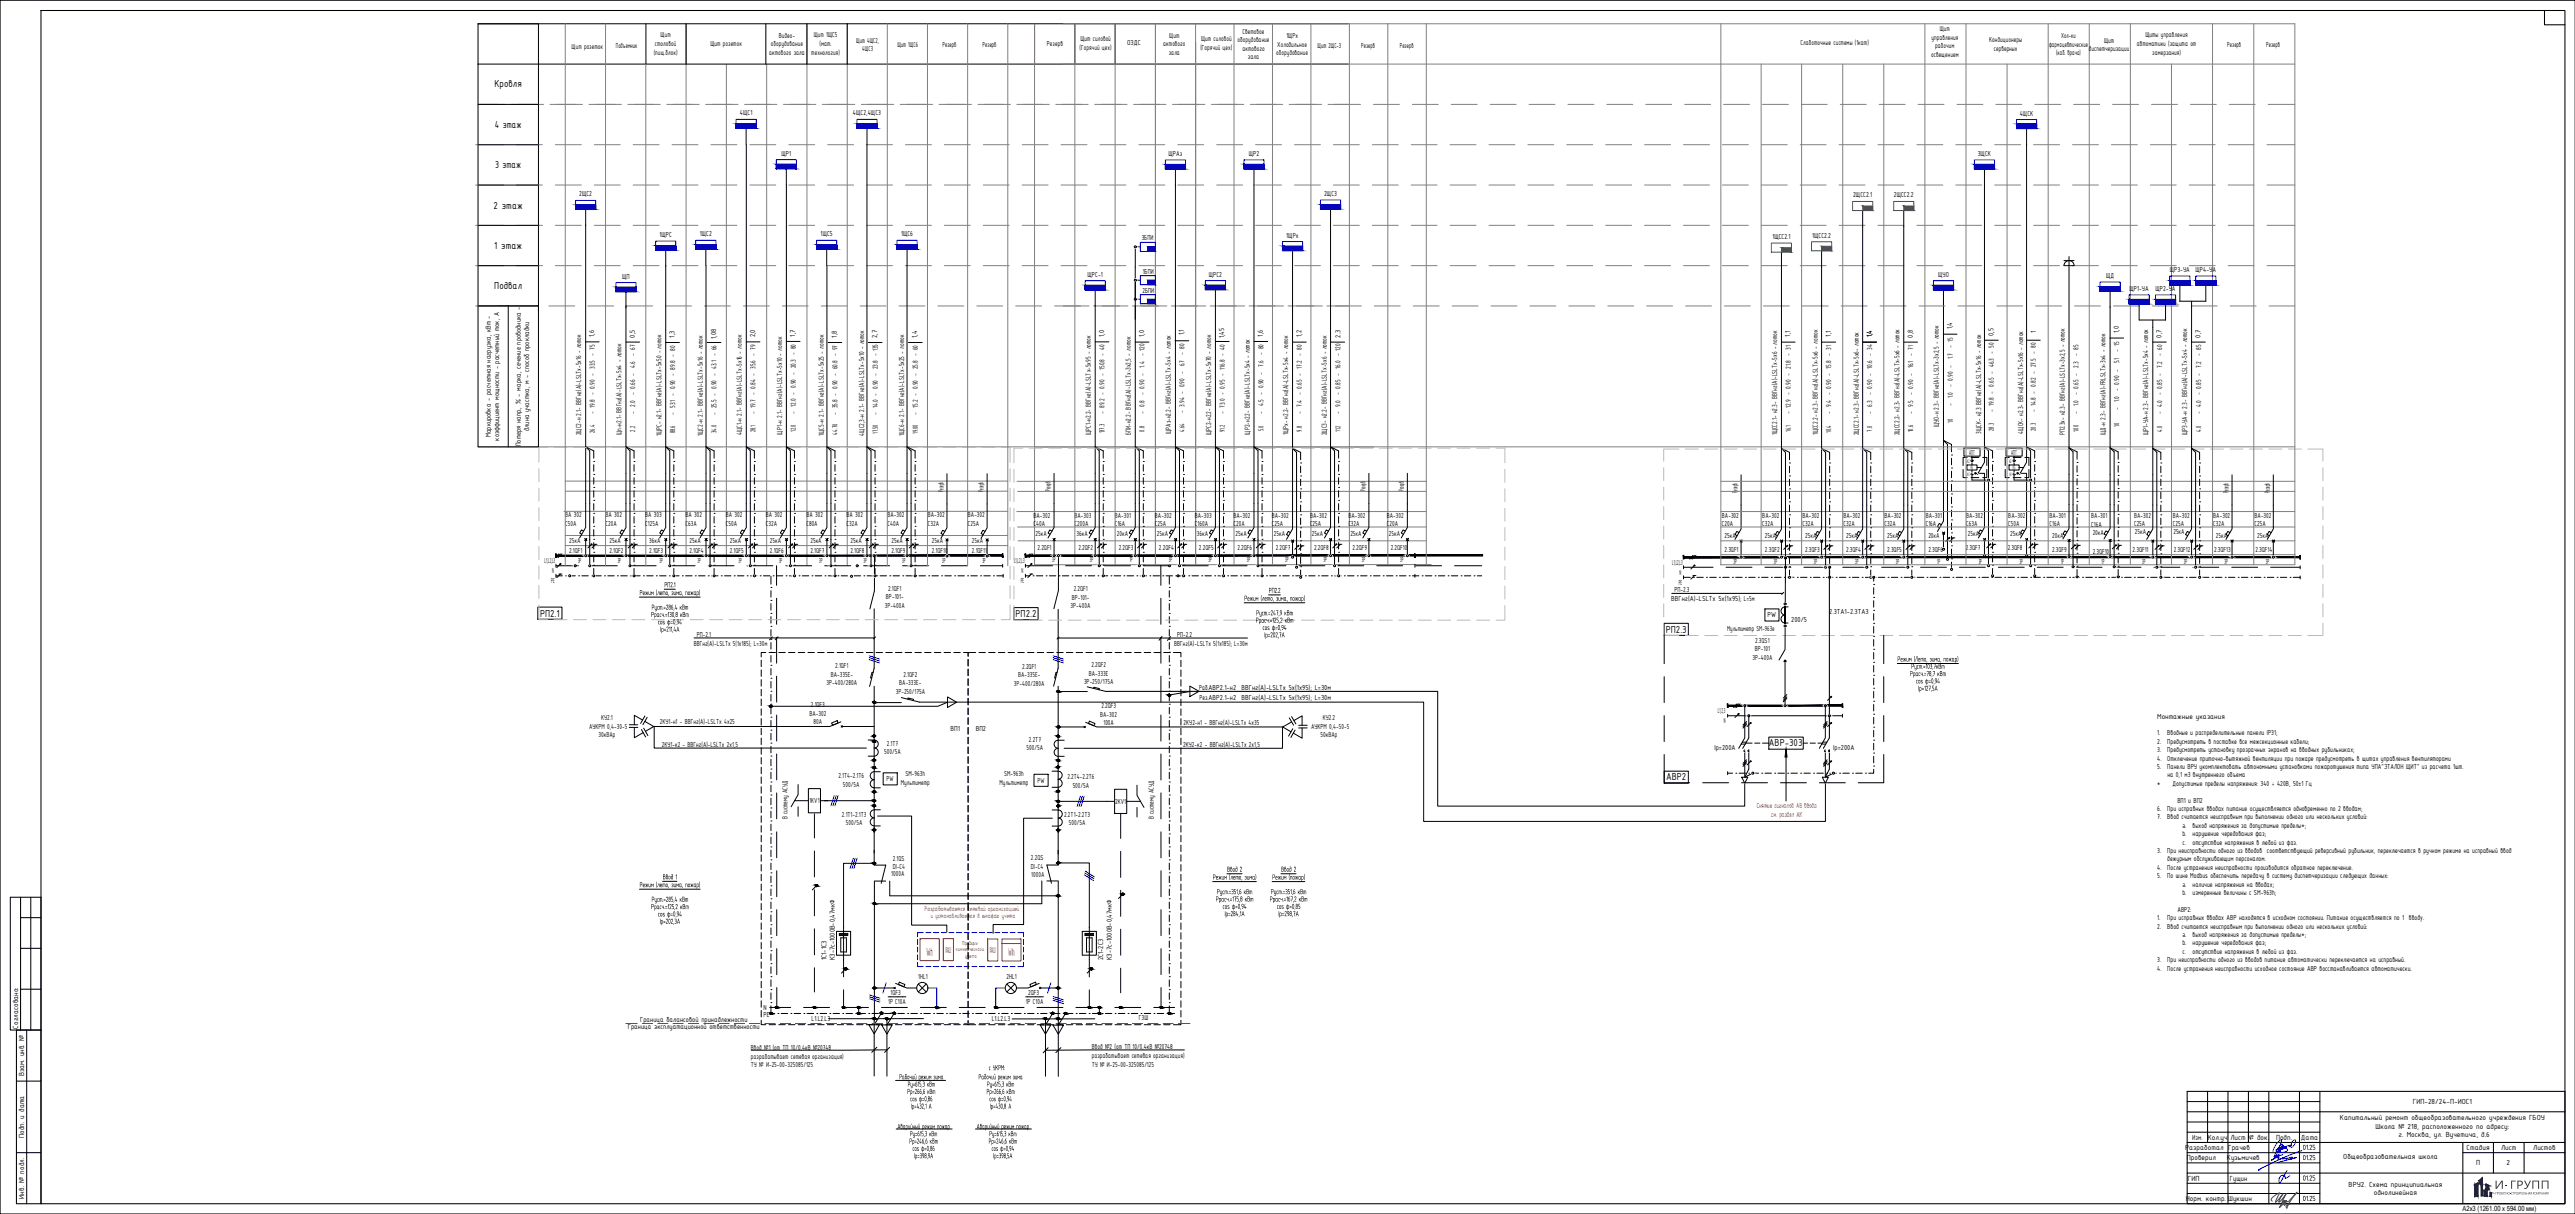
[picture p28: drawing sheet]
<svg xmlns="http://www.w3.org/2000/svg" width="1261mm" height="594mm" viewBox="0 0 1261 594" stroke-linecap="round" stroke-linejoin="round" font-family="sans-serif">
<defs><g id="words">
<g font-size="6.2" fill="#f00">
<text x="454" y="468">Wh</text>
<text x="494" y="468">Wh</text>
</g>
<text font-size="5.6" fill="#193153" x="1229" y="582">ГРУПП</text>
<g font-size="5.4">
<text x="242" y="42">Кровля</text>
<text x="242" y="63">4 этаж</text>
<text x="243" y="82">3 этаж</text>
<text x="242" y="102">2 этаж</text>
<text x="242" y="122">1 этаж</text>
<text x="242" y="142">Подвал</text>
<text x="264" y="302">РП2.1</text>
<text x="497" y="302">РП2.2</text>
<text x="816" y="310">РП2.3</text>
<text x="866" y="365">АВР-303</text>
<text x="816" y="382">АВР2</text>
</g>
<g font-size="4.6" fill="#f00">
<text x="466" y="466" transform="rotate(-90 466 466)">ИКК</text>
<text x="488" y="466" transform="rotate(-90 488 466)">ИКК</text>
</g>
<g font-size="3.9">
<text x="9" y="503" transform="rotate(-90 9 503)">Согласовано:</text>
<text x="12" y="527" transform="rotate(-90 12 527)">Взам. инв. №</text>
<text x="1181" y="540">ГИП-28/24-П-ИОС1</text>
<text x="1146" y="548">Капитальный ремонт общеобразовательного учреждения ГБОУ</text>
<text x="12" y="557" transform="rotate(-90 12 557)">Подп. и дата</text>
<text x="1073" y="558">Изм.</text>
<text x="1081" y="558">Кол.уч</text>
<text x="1092" y="558">Лист № док.</text>
<text x="1114" y="558">Подп.</text>
<text x="1127" y="558">Дата</text>
<text x="1163" y="552">Школа № 218, расположенного по адресу:</text>
<text x="1174" y="557">г. Москва, ул. Вучетича, д.6</text>
<text x="1070" y="563">Разработал</text>
<text x="1091" y="563">Грачев</text>
<text x="1127" y="563">01.25</text>
<text x="1208" y="563">Стадия</text>
<text x="1225" y="563">Лист</text>
<text x="1240" y="563">Листов</text>
<text x="1071" y="568">Проверил</text>
<text x="1090" y="568">Кузьмичев</text>
<text x="1127" y="568">01.25</text>
<text x="1147" y="567">Общеобразовательная школа</text>
<text x="1212" y="570">П</text>
<text x="1227" y="570">2</text>
<text x="1071" y="578">ГИП</text>
<text x="1092" y="578">Гущин</text>
<text x="1127" y="578">01.25</text>
<text x="1150" y="581">ВРУ2. Схема принципиальная</text>
<text x="12" y="587" transform="rotate(-90 12 587)">Инв. № подл.</text>
<text x="1070" y="588">Норм. контр. Шукшин</text>
<text x="1127" y="588">01.25</text>
<text x="1162" y="585">однолинейная</text>
</g>
<g font-size="3.8">
<text x="608" y="17">Световое</text>
<text x="950" y="15">Щит</text>
<text x="301" y="23">Подъемник</text>
<text x="321" y="22">столовой</text>
<text x="323" y="18">Щит</text>
<text x="348" y="22">Щит розеток</text>
<text x="378" y="23">оборудование</text>
<text x="381" y="19">Видео-</text>
<text x="398" y="18">Щит 1ЩС5</text>
<text x="401" y="23">(мат.</text>
<text x="419" y="21">Щит 4ЩС2,</text>
<text x="439" y="23">Щит 1ЩС6</text>
<text x="461" y="23">Резерв</text>
<text x="481" y="23">Резерв</text>
<text x="513" y="22">Резерв</text>
<text x="529" y="20">Щит силовой</text>
<text x="552" y="22">ОЗДС</text>
<text x="570" y="23">актового</text>
<text x="573" y="19">Щит</text>
<text x="588" y="20">Щит силовой</text>
<text x="606" y="21">оборудование</text>
<text x="625" y="23">Холодильное</text>
<text x="630" y="19">1ЩРх</text>
<text x="645" y="24">Щит 2ЩС-3</text>
<text x="667" y="24">Резерв</text>
<text x="685" y="24">Резерв</text>
<text x="882" y="22">Слаботочные системы (1кат)</text>
<text x="946" y="19">управления</text>
<text x="948" y="24">рабочим</text>
<text x="974" y="21">Кондиционеры</text>
<text x="1003" y="23">фармацевтические</text>
<text x="1009" y="19">Хол-ки</text>
<text x="1030" y="21">Щит</text>
<text x="1046" y="22">автоматики (защита от</text>
<text x="1051" y="18">Щиты управления</text>
<text x="1091" y="23">Резерв</text>
<text x="1110" y="23">Резерв</text>
<text x="280" y="24">Щит розеток</text>
<text x="320" y="27">(пищ.блок)</text>
<text x="377" y="27">актового зала</text>
<text x="397" y="27">технология)</text>
<text x="422" y="25">4ЩС3</text>
<text x="529" y="25">(Горячий цех)</text>
<text x="572" y="27">зала</text>
<text x="588" y="25">(Горячий цех)</text>
<text x="608" y="25">актового</text>
<text x="611" y="29">зала</text>
<text x="625" y="27">оборудование</text>
<text x="946" y="28">освещением</text>
<text x="976" y="25">серверных</text>
<text x="1007" y="27">(каб. врача)</text>
<text x="1023" y="25">диспетчеризации</text>
<text x="1054" y="27">замерзания)</text>
<text x="362" y="56">4ЩС1</text>
<text x="418" y="56">4ЩС2,4ЩС3</text>
<text x="989" y="57">4ЩСК</text>
<text x="383" y="76">ЩР1</text>
<text x="572" y="76">ЩРАз</text>
<text x="611" y="76">ЩР2</text>
<text x="968" y="76">3ЩСК</text>
<text x="648" y="96">2ЩС3</text>
<text x="284" y="96">2ЩС2</text>
<text x="907" y="97">2ЩСС2.1</text>
<text x="927" y="97">2ЩСС2.2</text>
<text x="323" y="116">1ЩРС</text>
<text x="343" y="116">1ЩС2</text>
<text x="402" y="116">1ЩС5</text>
<text x="441" y="116">1ЩС6</text>
<text x="559" y="117">3БПИ</text>
<text x="630" y="116">1ЩРх</text>
<text x="868" y="117">1ЩСС2.1</text>
<text x="887" y="116">1ЩСС2.2</text>
<text x="305" y="136">ЩП</text>
<text x="533" y="135">ЩРС-1</text>
<text x="560" y="134">1БПИ</text>
<text x="592" y="135">ЩРС2</text>
<text x="949" y="135">ЩУО</text>
<text x="1031" y="136">ЩД</text>
<text x="1062" y="133">ЩР3-УА</text>
<text x="1075" y="133">ЩР4-УА</text>
<text x="559" y="143">2БПИ</text>
<text x="1043" y="142">ЩР1-УА</text>
<text x="1055" y="142">ЩР2-УА</text>
<text x="956" y="161" transform="rotate(-90 956 161)">1,4</text>
<text x="291" y="165" transform="rotate(-90 291 165)">1,6</text>
<text x="311" y="165" transform="rotate(-90 311 165)">0,5</text>
<text x="330" y="165" transform="rotate(-90 330 165)">1,3</text>
<text x="351" y="166" transform="rotate(-90 351 166)">1,08</text>
<text x="370" y="165" transform="rotate(-90 370 165)">2,0</text>
<text x="389" y="165" transform="rotate(-90 389 165)">1,7</text>
<text x="410" y="165" transform="rotate(-90 410 165)">1,8</text>
<text x="430" y="165" transform="rotate(-90 430 165)">2,7</text>
<text x="449" y="165" transform="rotate(-90 449 165)">1,4</text>
<text x="541" y="165" transform="rotate(-90 541 165)">1,0</text>
<text x="560" y="165" transform="rotate(-90 560 165)">1,0</text>
<text x="580" y="164" transform="rotate(-90 580 164)">1,1</text>
<text x="599" y="166" transform="rotate(-90 599 166)">1,45</text>
<text x="618" y="165" transform="rotate(-90 618 165)">1,6</text>
<text x="637" y="165" transform="rotate(-90 637 165)">1,2</text>
<text x="656" y="165" transform="rotate(-90 656 165)">2.3</text>
<text x="877" y="165" transform="rotate(-90 877 165)">1,1</text>
<text x="896" y="165" transform="rotate(-90 896 165)">1,1</text>
<text x="916" y="165" transform="rotate(-90 916 165)">1,4</text>
<text x="937" y="165" transform="rotate(-90 937 165)">0,8</text>
<text x="956" y="167" transform="rotate(-90 956 167)">15</text>
<text x="976" y="164" transform="rotate(-90 976 164)">0,5</text>
<text x="997" y="163" transform="rotate(-90 997 163)">1</text>
<text x="1037" y="163" transform="rotate(-90 1037 163)">1,0</text>
<text x="1058" y="165" transform="rotate(-90 1058 165)">0,7</text>
<text x="1077" y="165" transform="rotate(-90 1077 165)">0,7</text>
<text x="291" y="171" transform="rotate(-90 291 171)">75</text>
<text x="311" y="171" transform="rotate(-90 311 171)">67</text>
<text x="331" y="172" transform="rotate(-90 331 172)">80</text>
<text x="351" y="171" transform="rotate(-90 351 171)">66</text>
<text x="370" y="171" transform="rotate(-90 370 171)">79</text>
<text x="390" y="171" transform="rotate(-90 390 171)">80</text>
<text x="410" y="171" transform="rotate(-90 410 171)">97</text>
<text x="430" y="172" transform="rotate(-90 430 172)">135</text>
<text x="449" y="171" transform="rotate(-90 449 171)">60</text>
<text x="541" y="171" transform="rotate(-90 541 171)">40</text>
<text x="560" y="172" transform="rotate(-90 560 172)">120</text>
<text x="580" y="171" transform="rotate(-90 580 171)">80</text>
<text x="600" y="171" transform="rotate(-90 600 171)">40</text>
<text x="619" y="171" transform="rotate(-90 619 171)">80</text>
<text x="637" y="171" transform="rotate(-90 637 171)">80</text>
<text x="656" y="172" transform="rotate(-90 656 172)">120</text>
<text x="877" y="171" transform="rotate(-90 877 171)">31</text>
<text x="897" y="171" transform="rotate(-90 897 171)">31</text>
<text x="917" y="171" transform="rotate(-90 917 171)">34</text>
<text x="937" y="171" transform="rotate(-90 937 171)">71</text>
<text x="976" y="170" transform="rotate(-90 976 170)">50</text>
<text x="997" y="170" transform="rotate(-90 997 170)">80</text>
<text x="1018" y="171" transform="rotate(-90 1018 171)">85</text>
<text x="1038" y="169" transform="rotate(-90 1038 169)">15</text>
<text x="1059" y="171" transform="rotate(-90 1059 171)">60</text>
<text x="1078" y="171" transform="rotate(-90 1078 171)">85</text>
<text x="560" y="180" transform="rotate(-90 560 180)">1.4</text>
<text x="580" y="179" transform="rotate(-90 580 179)">6.7</text>
<text x="619" y="180" transform="rotate(-90 619 180)">7.6</text>
<text x="956" y="176" transform="rotate(-90 956 176)">1.7</text>
<text x="976" y="180" transform="rotate(-90 976 180)">46.3</text>
<text x="997" y="180" transform="rotate(-90 997 180)">27.5</text>
<text x="1018" y="180" transform="rotate(-90 1018 180)">2.3</text>
<text x="1038" y="178" transform="rotate(-90 1038 178)">5.1</text>
<text x="1059" y="180" transform="rotate(-90 1059 180)">7.2</text>
<text x="1078" y="180" transform="rotate(-90 1078 180)">7.2</text>
<text x="291" y="181" transform="rotate(-90 291 181)">33.5</text>
<text x="311" y="180" transform="rotate(-90 311 180)">4.6</text>
<text x="331" y="181" transform="rotate(-90 331 181)">89.8</text>
<text x="351" y="181" transform="rotate(-90 351 181)">43.1</text>
<text x="370" y="181" transform="rotate(-90 370 181)">35.6</text>
<text x="390" y="180" transform="rotate(-90 390 180)">20.3</text>
<text x="410" y="181" transform="rotate(-90 410 181)">60.8</text>
<text x="430" y="181" transform="rotate(-90 430 181)">23.8</text>
<text x="449" y="181" transform="rotate(-90 449 181)">25.8</text>
<text x="541" y="181" transform="rotate(-90 541 181)">150.8</text>
<text x="600" y="181" transform="rotate(-90 600 181)">116.8</text>
<text x="637" y="180" transform="rotate(-90 637 180)">17.2</text>
<text x="656" y="180" transform="rotate(-90 656 180)">16.0</text>
<text x="877" y="180" transform="rotate(-90 877 180)">21.8</text>
<text x="897" y="180" transform="rotate(-90 897 180)">15.8</text>
<text x="917" y="180" transform="rotate(-90 917 180)">10.6</text>
<text x="937" y="180" transform="rotate(-90 937 180)">16.1</text>
<text x="291" y="190" transform="rotate(-90 291 190)">0.90</text>
<text x="311" y="190" transform="rotate(-90 311 190)">0.66</text>
<text x="331" y="190" transform="rotate(-90 331 190)">0.90</text>
<text x="351" y="190" transform="rotate(-90 351 190)">0.90</text>
<text x="370" y="190" transform="rotate(-90 370 190)">0.84</text>
<text x="390" y="190" transform="rotate(-90 390 190)">0.90</text>
<text x="410" y="190" transform="rotate(-90 410 190)">0.90</text>
<text x="430" y="190" transform="rotate(-90 430 190)">0.90</text>
<text x="449" y="190" transform="rotate(-90 449 190)">0.90</text>
<text x="541" y="190" transform="rotate(-90 541 190)">0.90</text>
<text x="560" y="190" transform="rotate(-90 560 190)">0.90</text>
<text x="580" y="190" transform="rotate(-90 580 190)">0.90</text>
<text x="600" y="190" transform="rotate(-90 600 190)">0.95</text>
<text x="619" y="190" transform="rotate(-90 619 190)">0.90</text>
<text x="637" y="190" transform="rotate(-90 637 190)">0.65</text>
<text x="656" y="190" transform="rotate(-90 656 190)">0.85</text>
<text x="877" y="190" transform="rotate(-90 877 190)">0.90</text>
<text x="897" y="190" transform="rotate(-90 897 190)">0.90</text>
<text x="917" y="190" transform="rotate(-90 917 190)">0.90</text>
<text x="937" y="190" transform="rotate(-90 937 190)">0.90</text>
<text x="956" y="186" transform="rotate(-90 956 186)">0.90</text>
<text x="976" y="189" transform="rotate(-90 976 189)">0.65</text>
<text x="997" y="189" transform="rotate(-90 997 189)">0.82</text>
<text x="1018" y="190" transform="rotate(-90 1018 190)">0.65</text>
<text x="1038" y="188" transform="rotate(-90 1038 188)">0.90</text>
<text x="1059" y="190" transform="rotate(-90 1059 190)">0.85</text>
<text x="1078" y="190" transform="rotate(-90 1078 190)">0.85</text>
<text x="956" y="195" transform="rotate(-90 956 195)">1.0</text>
<text x="1038" y="197" transform="rotate(-90 1038 197)">1.0</text>
<text x="291" y="199" transform="rotate(-90 291 199)">19.8</text>
<text x="311" y="199" transform="rotate(-90 311 199)">2.0</text>
<text x="331" y="200" transform="rotate(-90 331 200)">53.1</text>
<text x="351" y="200" transform="rotate(-90 351 200)">25.5</text>
<text x="370" y="199" transform="rotate(-90 370 199)">19.7</text>
<text x="390" y="199" transform="rotate(-90 390 199)">12.0</text>
<text x="410" y="200" transform="rotate(-90 410 200)">35.8</text>
<text x="430" y="200" transform="rotate(-90 430 200)">14.0</text>
<text x="449" y="200" transform="rotate(-90 449 200)">15.2</text>
<text x="541" y="200" transform="rotate(-90 541 200)">89.2</text>
<text x="560" y="199" transform="rotate(-90 560 199)">0.8</text>
<text x="580" y="199" transform="rotate(-90 580 199)">3.94</text>
<text x="600" y="200" transform="rotate(-90 600 200)">73.0</text>
<text x="619" y="199" transform="rotate(-90 619 199)">4.5</text>
<text x="637" y="199" transform="rotate(-90 637 199)">7.4</text>
<text x="656" y="199" transform="rotate(-90 656 199)">9.0</text>
<text x="877" y="199" transform="rotate(-90 877 199)">12.9</text>
<text x="897" y="199" transform="rotate(-90 897 199)">9.4</text>
<text x="917" y="199" transform="rotate(-90 917 199)">6.3</text>
<text x="937" y="199" transform="rotate(-90 937 199)">9.5</text>
<text x="976" y="199" transform="rotate(-90 976 199)">19.8</text>
<text x="997" y="199" transform="rotate(-90 997 199)">14.8</text>
<text x="1018" y="199" transform="rotate(-90 1018 199)">1.0</text>
<text x="1059" y="199" transform="rotate(-90 1059 199)">4.0</text>
<text x="1078" y="199" transform="rotate(-90 1078 199)">4.0</text>
<text x="949" y="209" transform="rotate(-90 949 209)">ЩУО-н 2.3- ВВГнг(А)-LSLТх-3х2,5 - лоток</text>
<text x="956" y="207" transform="rotate(-90 956 207)">1.0</text>
<text x="1038" y="209" transform="rotate(-90 1038 209)">1.0</text>
<text x="240" y="214" transform="rotate(-90 240 214)">Маркировка - расчетная нагрузка, кВт -</text>
<text x="244" y="216" transform="rotate(-90 244 216)">коэффициент мощности - расчетный ток, А</text>
<text x="259" y="211" transform="rotate(-90 259 211)">длина участка, м - способ прокладки</text>
<text x="285" y="213" transform="rotate(-90 285 213)">2ЩС2-н 2.1- ВВГнг(А)-LSLТх-5х16 - лоток</text>
<text x="291" y="212" transform="rotate(-90 291 212)">26.4</text>
<text x="304" y="213" transform="rotate(-90 304 213)">Щп-н2.1- ВВГнг(А)-LSLТх-5х4 - лоток</text>
<text x="311" y="211" transform="rotate(-90 311 211)">2.2</text>
<text x="324" y="213" transform="rotate(-90 324 213)">1ЩРС- н2.1- ВВГнг(А)-LSLТх-5х50 - лоток</text>
<text x="331" y="212" transform="rotate(-90 331 212)">88.6</text>
<text x="344" y="213" transform="rotate(-90 344 213)">1ЩC2-н 2.1- ВВГнг(А)-LSLТх-5х16 - лоток</text>
<text x="351" y="212" transform="rotate(-90 351 212)">34.0</text>
<text x="363" y="213" transform="rotate(-90 363 213)">4ЩC1-н 2.1- ВВГнг(А)-LSLТх-5х16 - лоток</text>
<text x="370" y="212" transform="rotate(-90 370 212)">28.1</text>
<text x="383" y="213" transform="rotate(-90 383 213)">ЩР1-н 2.1- ВВГнг(А)-LSLТх-5х10 - лоток</text>
<text x="390" y="211" transform="rotate(-90 390 211)">12.0</text>
<text x="403" y="213" transform="rotate(-90 403 213)">1ЩC5-н 2.1- ВВГнг(А)-LSLТх-5х25 - лоток</text>
<text x="410" y="213" transform="rotate(-90 410 213)">44.70</text>
<text x="423" y="213" transform="rotate(-90 423 213)">4ЩС2,3-н 2.1- ВВГнг(А)-LSLТх-5х10 - лоток</text>
<text x="430" y="212" transform="rotate(-90 430 212)">17.50</text>
<text x="443" y="213" transform="rotate(-90 443 213)">1ЩС6-н 2.1- ВВГнг(А)-LSLТх-5х25 - лоток</text>
<text x="449" y="212" transform="rotate(-90 449 212)">19.00</text>
<text x="534" y="213" transform="rotate(-90 534 213)">ЩРС1-н2.2- ВВГнг(А)-LSLТх-5х95 - лоток</text>
<text x="541" y="212" transform="rotate(-90 541 212)">137.3</text>
<text x="554" y="213" transform="rotate(-90 554 213)">БПИ-н2.2- ВВГнг(А)-LSLТх-3х2,5 - лоток</text>
<text x="560" y="211" transform="rotate(-90 560 211)">0.8</text>
<text x="573" y="212" transform="rotate(-90 573 212)">ЩРАз-н2.2- ВВГнг(А)-LSLТх-5х4 - лоток</text>
<text x="580" y="211" transform="rotate(-90 580 211)">4.64</text>
<text x="593" y="213" transform="rotate(-90 593 213)">ЩРС2-н2.2- ВВГнг(А)-LSLТх-5х70 - лоток</text>
<text x="600" y="212" transform="rotate(-90 600 212)">91.2</text>
<text x="612" y="213" transform="rotate(-90 612 213)">ЩР2-н2.2- ВВГнг(А)-LSLТх-5х4 - лоток</text>
<text x="619" y="211" transform="rotate(-90 619 211)">5.0</text>
<text x="631" y="213" transform="rotate(-90 631 213)">1ЩРх- н2.2- ВВГнг(А)-LSLТх-5х4 - лоток</text>
<text x="637" y="211" transform="rotate(-90 637 211)">9.8</text>
<text x="650" y="213" transform="rotate(-90 650 213)">2ЩС3- н2.2- ВВГнг(А)-LSLТх-5х6 - лоток</text>
<text x="656" y="211" transform="rotate(-90 656 211)">11.2</text>
<text x="870" y="213" transform="rotate(-90 870 213)">1ЩСС2.1- н2.3- ВВГнг(А)-LSLТх-5х6 - лоток</text>
<text x="877" y="211" transform="rotate(-90 877 211)">16.1</text>
<text x="890" y="213" transform="rotate(-90 890 213)">1ЩСС2.2- н2.3- ВВГнг(А)-LSLТх-5х6 - лоток</text>
<text x="897" y="212" transform="rotate(-90 897 212)">10.4</text>
<text x="910" y="213" transform="rotate(-90 910 213)">2ЩСС2.1- н2.3- ВВГнг(А)-LSLТх-5х6- лоток</text>
<text x="917" y="211" transform="rotate(-90 917 211)">7.0</text>
<text x="930" y="213" transform="rotate(-90 930 213)">2ЩСС2.2- н2.3- ВВГнг(А)-LSLТх-5х6 - лоток</text>
<text x="937" y="212" transform="rotate(-90 937 212)">10.6</text>
<text x="970" y="212" transform="rotate(-90 970 212)">3ЩСК- н2.3 ВВГнг(А)-LSLТх-5х16 - лоток</text>
<text x="976" y="211" transform="rotate(-90 976 211)">28.3</text>
<text x="991" y="212" transform="rotate(-90 991 212)">4ЩСК- н2.3- ВВГнг(А)-LSLТх-5х16 - лоток</text>
<text x="997" y="211" transform="rotate(-90 997 211)">20.3</text>
<text x="1011" y="213" transform="rotate(-90 1011 213)">РП2.3х- н2.3- ВВГнг(А)-LSLТх-3х2,5 - лоток</text>
<text x="1018" y="212" transform="rotate(-90 1018 212)">1.00</text>
<text x="1031" y="213" transform="rotate(-90 1031 213)">ЩД-н 2.3- ВВГнг(А)-FRLSLТх-3х4 - лоток</text>
<text x="1052" y="213" transform="rotate(-90 1052 213)">ЩР1-УА-н 2.3- ВВГнг(А)-LSLТх-5х4 - лоток</text>
<text x="1059" y="211" transform="rotate(-90 1059 211)">4.0</text>
<text x="1071" y="213" transform="rotate(-90 1071 213)">ЩР3-УА-н 2.3- ВВГнг(А)-LSLТх-5х4 - лоток</text>
<text x="1078" y="211" transform="rotate(-90 1078 211)">4.0</text>
<text x="255" y="218" transform="rotate(-90 255 218)">Потеря напр., % - марка, сечение проводника -</text>
<text x="964" y="222">АПТ</text>
<text x="985" y="222">АПТ</text>
<text x="462" y="241" transform="rotate(-90 462 241)">Резерв</text>
<text x="482" y="241" transform="rotate(-90 482 241)">Резерв</text>
<text x="514" y="240" transform="rotate(-90 514 240)">Резерв</text>
<text x="669" y="240" transform="rotate(-90 669 240)">Резерв</text>
<text x="687" y="240" transform="rotate(-90 687 240)">Резерв</text>
<text x="851" y="241" transform="rotate(-90 851 241)">Резерв</text>
<text x="1091" y="241" transform="rotate(-90 1091 241)">Резерв</text>
<text x="1111" y="241" transform="rotate(-90 1111 241)">Резерв</text>
<text x="277" y="253">ВА 302</text>
<text x="277" y="257">C50А</text>
<text x="296" y="253">ВА 302</text>
<text x="296" y="257">C20А</text>
<text x="316" y="253">ВА 303</text>
<text x="316" y="257">C125А</text>
<text x="336" y="253">ВА 302</text>
<text x="336" y="257">C63А</text>
<text x="355" y="253">ВА 302</text>
<text x="355" y="257">C50А</text>
<text x="375" y="253">ВА 302</text>
<text x="375" y="257">C32А</text>
<text x="395" y="253">ВА 302</text>
<text x="395" y="257">C80А</text>
<text x="414" y="253">ВА 302</text>
<text x="414" y="257">C32А</text>
<text x="435" y="253">ВА-302</text>
<text x="435" y="257">С40А</text>
<text x="454" y="253">ВА-302</text>
<text x="454" y="257">C32А</text>
<text x="474" y="253">ВА-302</text>
<text x="474" y="257">C25А</text>
<text x="506" y="253">ВА-302</text>
<text x="506" y="257">С</text>
<text x="507" y="257">40А</text>
<text x="526" y="253">ВА-303</text>
<text x="526" y="257">C200А</text>
<text x="546" y="253">ВА-301</text>
<text x="546" y="257">С</text>
<text x="547" y="257">16А</text>
<text x="566" y="253">ВА-302</text>
<text x="566" y="257">С</text>
<text x="567" y="257">25А</text>
<text x="585" y="253">ВА-303</text>
<text x="585" y="257">С</text>
<text x="586" y="257">160А</text>
<text x="604" y="253">ВА-302</text>
<text x="604" y="257">С</text>
<text x="605" y="257">20А</text>
<text x="623" y="253">ВА-302</text>
<text x="623" y="257">С</text>
<text x="624" y="257">25А</text>
<text x="641" y="253">ВА-302</text>
<text x="641" y="257">C25А</text>
<text x="660" y="253">ВА-302</text>
<text x="660" y="257">С</text>
<text x="662" y="257">32А</text>
<text x="679" y="253">ВА-302</text>
<text x="679" y="257">С</text>
<text x="680" y="257">20А</text>
<text x="843" y="253">ВА-302</text>
<text x="843" y="258">C20А</text>
<text x="863" y="253">ВА-302</text>
<text x="863" y="258">C32А</text>
<text x="883" y="253">ВА-302</text>
<text x="883" y="258">C32А</text>
<text x="903" y="253">ВА-302</text>
<text x="903" y="258">C32А</text>
<text x="923" y="253">ВА-302</text>
<text x="923" y="258">C32А</text>
<text x="943" y="253">ВА-301</text>
<text x="943" y="258">C16А</text>
<text x="963" y="253">ВА-302</text>
<text x="963" y="257">C63А</text>
<text x="983" y="253">ВА-302</text>
<text x="983" y="257">C50А</text>
<text x="1004" y="253">ВА-301</text>
<text x="1004" y="258">C16А</text>
<text x="1024" y="254">ВА-301</text>
<text x="1024" y="258">С16А</text>
<text x="1045" y="253">ВА-302</text>
<text x="1045" y="258">C25А</text>
<text x="1064" y="253">ВА-302</text>
<text x="1064" y="258">C25А</text>
<text x="1084" y="253">ВА-302</text>
<text x="1084" y="258">C32А</text>
<text x="1104" y="253">ВА-302</text>
<text x="1104" y="258">C25А</text>
<text x="507" y="263">25кА</text>
<text x="527" y="263">36кА</text>
<text x="547" y="263">20кА</text>
<text x="566" y="263">25кА</text>
<text x="586" y="263">36кА</text>
<text x="605" y="263">25кА</text>
<text x="624" y="263">25кА</text>
<text x="642" y="263">25кА</text>
<text x="661" y="263">25кА</text>
<text x="680" y="263">25кА</text>
<text x="844" y="263">25кА</text>
<text x="864" y="263">25кА</text>
<text x="884" y="263">25кА</text>
<text x="904" y="263">25кА</text>
<text x="924" y="263">25кА</text>
<text x="944" y="263">20кА</text>
<text x="964" y="263">25кА</text>
<text x="984" y="263">25кА</text>
<text x="1005" y="263">20кА</text>
<text x="1025" y="262">20кА</text>
<text x="1045" y="261">25кА</text>
<text x="1064" y="261">25кА</text>
<text x="1085" y="263">25кА</text>
<text x="1105" y="263">25кА</text>
<text x="279" y="266">25кА</text>
<text x="298" y="266">25кА</text>
<text x="318" y="266">36кА</text>
<text x="338" y="266">25кА</text>
<text x="357" y="266">25кА</text>
<text x="377" y="266">25кА</text>
<text x="397" y="266">25кА</text>
<text x="416" y="266">25кА</text>
<text x="437" y="266">25кА</text>
<text x="456" y="266">25кА</text>
<text x="476" y="266">25кА</text>
<text x="508" y="269">2.2QF1</text>
<text x="528" y="269">2.2QF2</text>
<text x="548" y="269">2.2QF3</text>
<text x="567" y="269">2.2QF4</text>
<text x="587" y="269">2.2QF5</text>
<text x="606" y="269">2.2QF6</text>
<text x="625" y="269">2.2QF7</text>
<text x="643" y="269">2.2QF8</text>
<text x="662" y="269">2.2QF9</text>
<text x="681" y="269">2.2QF10</text>
<text x="963" y="269">2.3QF7</text>
<text x="983" y="269">2.3QF8</text>
<text x="1044" y="270">2.3QF11</text>
<text x="1064" y="270">2.3QF12</text>
<text x="1084" y="270">2.3QF13</text>
<text x="1104" y="270">2.3QF14</text>
<text x="267" y="276">L1,L2,L3</text>
<text x="279" y="271">2.1QF1</text>
<text x="283" y="276">3P</text>
<text x="298" y="271">2.1QF2</text>
<text x="302" y="276">3P</text>
<text x="318" y="271">2.1QF3</text>
<text x="323" y="276">3P</text>
<text x="338" y="271">2.1QF4</text>
<text x="342" y="276">3P</text>
<text x="357" y="271">2.1QF5</text>
<text x="362" y="276">3P</text>
<text x="377" y="271">2.1QF6</text>
<text x="381" y="276">3P</text>
<text x="397" y="271">2.1QF7</text>
<text x="401" y="276">3P</text>
<text x="416" y="271">2.1QF8</text>
<text x="423" y="276">3P</text>
<text x="437" y="271">2.1QF9</text>
<text x="442" y="276">3P</text>
<text x="456" y="271">2.1QF10</text>
<text x="461" y="276">3P</text>
<text x="476" y="271">2.1QF11</text>
<text x="481" y="276">3P</text>
<text x="497" y="276">L1,L2,L3</text>
<text x="515" y="275">3P</text>
<text x="534" y="275">3P</text>
<text x="553" y="275">1P</text>
<text x="572" y="275">3P</text>
<text x="592" y="275">3P</text>
<text x="611" y="275">3P</text>
<text x="629" y="275">3P</text>
<text x="648" y="275">3P</text>
<text x="667" y="275">3P</text>
<text x="686" y="275">3P</text>
<text x="844" y="270">2.3QF1</text>
<text x="849" y="276">3P</text>
<text x="864" y="270">2.3QF2</text>
<text x="869" y="276">3P</text>
<text x="884" y="270">2.3QF3</text>
<text x="888" y="276">3P</text>
<text x="904" y="270">2.3QF4</text>
<text x="908" y="276">3P</text>
<text x="924" y="270">2.3QF5</text>
<text x="928" y="276">3P</text>
<text x="944" y="270">2.3QF6</text>
<text x="949" y="276">1P</text>
<text x="969" y="276">3P</text>
<text x="989" y="276">3P</text>
<text x="1005" y="270">2.3QF9</text>
<text x="1009" y="276">1P</text>
<text x="1025" y="271">2.3QF10</text>
<text x="1029" y="276">1P</text>
<text x="1049" y="276">3P</text>
<text x="1069" y="276">3P</text>
<text x="1089" y="276">3P</text>
<text x="1109" y="276">3P</text>
<text x="270" y="281">N</text>
<text x="500" y="281">N</text>
<text x="819" y="276">L1,L2,L3</text>
<text x="822" y="281">N</text>
<text x="270" y="285">PE</text>
<text x="325" y="287">РП2.1</text>
<text x="500" y="285">PE</text>
<text x="822" y="286">PE</text>
<text x="313" y="291">Режим (лето, зима, пожар)</text>
<text x="434" y="293">ВР-101-</text>
<text x="435" y="289">2.1QF1</text>
<text x="525" y="294">ВР-101-</text>
<text x="526" y="289">2.2QF1</text>
<text x="609" y="294">Режим (лето, зима, пожар)</text>
<text x="621" y="290">РП2.2</text>
<text x="820" y="290">РП-2.3</text>
<text x="319" y="298">Руcт.=286,4 кВт</text>
<text x="433" y="297">3Р-400А</text>
<text x="524" y="298">3Р-400А</text>
<text x="818" y="294">ВВГнг(А)-LSLTx 5х(1х95); L=5м</text>
<text x="319" y="302">Ррасч.=130,8 кВт</text>
<text x="322" y="306">cos ф=0,94</text>
<text x="615" y="305">Ррасч.=125,2 кВт</text>
<text x="615" y="301">Руcт.=247,9 кВт</text>
<text x="866" y="302">PW</text>
<text x="877" y="304">200/5</text>
<text x="896" y="300">2.3TA1-2.3TA3</text>
<text x="323" y="309">Iр=211,4А</text>
<text x="341" y="312">РП-2.1</text>
<text x="576" y="312">РП-2.2</text>
<text x="618" y="308">cos ф=0,94</text>
<text x="619" y="312">Iр=202,7А</text>
<text x="846" y="309">Мультиметр SM-963e</text>
<text x="340" y="316">ВВГнг(А)-LSLTx 5(1х185); L=30м</text>
<text x="575" y="316">ВВГнг(А)-LSLTx 5(1х185); L=30м</text>
<text x="859" y="315">2.3QS1</text>
<text x="858" y="323">3Р-400А</text>
<text x="859" y="319">ВР-101</text>
<text x="929" y="324">Режим (Лето, зима, пожар)</text>
<text x="409" y="327">2.1QF1</text>
<text x="501" y="327">2.2QF1</text>
<text x="534" y="327">2.2QF2</text>
<text x="936" y="327">Руcт.=103,7кВт</text>
<text x="405" y="335">3Р-400/280А</text>
<text x="407" y="331">ВА-335Е-</text>
<text x="440" y="335">ВА-333Е-</text>
<text x="442" y="331">2.1QF2</text>
<text x="496" y="336">3Р-400/280А</text>
<text x="498" y="331">ВА-335Е-</text>
<text x="531" y="335">3Р-250/175А</text>
<text x="533" y="331">ВА-333Е</text>
<text x="935" y="331">Ррасч.=78,7 кВт</text>
<text x="938" y="334">cos ф=0,94</text>
<text x="439" y="340">3Р-250/175А</text>
<text x="587" y="338">Раб.АВР2.1-н2 ВВГнг(А)-LSLTx 5х(1х95); L=30м</text>
<text x="939" y="338">Iр=127,5А</text>
<text x="397" y="346">2.1QF3</text>
<text x="539" y="347">2.2QF3</text>
<text x="587" y="343">Рез.АВР2.1-н2 ВВГнг(А)-LSLTx 5х(1х95); L=30м</text>
<text x="294" y="352">КУ2.1</text>
<text x="396" y="350">ВА-302</text>
<text x="539" y="351">ВА-302</text>
<text x="648" y="352">КУ2.2</text>
<text x="841" y="349">L1,2,3</text>
<text x="844" y="354">N</text>
<text x="1056" y="352">Монтажные указания</text>
<text x="288" y="357">АУКРМ 0,4-30-5</text>
<text x="323" y="354">2КУ1-н1 - ВВГнг(А)-LSLTx 4х25</text>
<text x="398" y="354">80А</text>
<text x="465" y="358">ВП1</text>
<text x="478" y="358">ВП2</text>
<text x="540" y="355">100А</text>
<text x="580" y="355">2КУ2-н1 - ВВГнг(А)-LSLTx 4х35</text>
<text x="642" y="357">АУКРМ 0,4-50-5</text>
<text x="1056" y="360">1.</text>
<text x="1061" y="360">Вводные и распределительные панели IP31;</text>
<text x="293" y="361">30кВАр</text>
<text x="324" y="366">2КУ1-к2 - ВВГнг(А)-LSLTx 2х1,5</text>
<text x="434" y="365">2.1Т7</text>
<text x="504" y="363">2.2Т7</text>
<text x="579" y="366">2КУ2-к2 - ВВГнг(А)-LSLTx 2х1,5</text>
<text x="647" y="361">50кВАр</text>
<text x="1056" y="364">2.</text>
<text x="1061" y="364">Предусмотреть в поставке все межсекционные кабели;</text>
<text x="433" y="369">500/5А</text>
<text x="503" y="367">500/5А</text>
<text x="839" y="367">Iр=200А</text>
<text x="898" y="367">Iр=200А</text>
<text x="1056" y="368">3.</text>
<text x="1061" y="368">Предусмотреть установку прозрачных экранов на вводных рубильниках;</text>
<text x="1056" y="372">4.</text>
<text x="1056" y="376">5.</text>
<text x="1061" y="372">Отключение приточно-вытяжной вентиляции при пожаре предусмотреть в щитах управления вентиляторами</text>
<text x="1061" y="376">Панели ВРУ укомплектовать автономными установками пожаротушения типа УПА&quot;ЭТАЛОН ЩИТ&quot; из расчета 1шт.</text>
<text x="410" y="381">2.1Т4-2.1Т6</text>
<text x="434" y="382">PW</text>
<text x="443" y="380">SM-963h</text>
<text x="492" y="380">SM-963h</text>
<text x="508" y="383">PW</text>
<text x="523" y="381">2.2Т4-2.2Т6</text>
<text x="1061" y="380">на 0,1 м3 внутреннего объема</text>
<text x="413" y="385">500/5А</text>
<text x="441" y="384">Мультиметр</text>
<text x="489" y="384">Мультиметр</text>
<text x="525" y="386">500/5А</text>
<text x="1056" y="385">*</text>
<text x="1064" y="385">Допустимые пределы напряжения: 340 ÷ 420В, 50±1 Гц</text>
<text x="396" y="393">1KV1</text>
<text x="546" y="393">2KV1</text>
<text x="1066" y="393">ВП1 и ВП2</text>
<text x="386" y="401" transform="rotate(-90 386 401)">В систему АСУД</text>
<text x="412" y="400">2.1Т1-2.1Т3</text>
<text x="521" y="400">2.2Т1-2.2Т3</text>
<text x="565" y="401" transform="rotate(-90 565 401)">В систему АСУД</text>
<text x="1056" y="397">6.</text>
<text x="1056" y="401">7.</text>
<text x="1061" y="397">При исправных вводах питание осуществляется одновременно по 2 вводам;</text>
<text x="1061" y="401">Ввод считается неисправным при выполнении одного или нескольких условий:</text>
<text x="414" y="404">500/5А</text>
<text x="523" y="404">500/5А</text>
<text x="1069" y="405">a.</text>
<text x="1074" y="405">выход напряжения за допустимые пределы*;</text>
<text x="1069" y="409">b.</text>
<text x="1069" y="413">c.</text>
<text x="1074" y="409">нарушение чередования фаз;</text>
<text x="1074" y="413">отсутствие напряжения в любой из фаз.</text>
<text x="1056" y="417">3.</text>
<text x="1061" y="417">При неисправности одного из вводов соответствующий реверсивный рубильник, переключается в ручном режиме на исправный ввод</text>
<text x="437" y="425">DI-C4</text>
<text x="437" y="421">2.1QS</text>
<text x="505" y="425">DI-C4</text>
<text x="505" y="421">2.2QS</text>
<text x="1056" y="426">4.</text>
<text x="1061" y="422">дежурным обслуживающим персоналом.</text>
<text x="1061" y="426">После устранения неисправности производится обратное переключение.</text>
<text x="324" y="430">Ввод 1</text>
<text x="436" y="429">1000А</text>
<text x="505" y="429">1000А</text>
<text x="594" y="430">Режим (лето, зима)</text>
<text x="601" y="427">Ввод 2</text>
<text x="623" y="430">Режим (пожар)</text>
<text x="627" y="427">Ввод 2</text>
<text x="1056" y="430">5.</text>
<text x="1061" y="430">По шине Modbus обеспечить передачу в систему диспетчеризации следующих данных:</text>
<text x="313" y="434">Режим (лето, зима, пожар)</text>
<text x="596" y="438">Руcт.=351,6 кВт</text>
<text x="622" y="438">Руcт.=351,6 кВт</text>
<text x="1069" y="434">a.</text>
<text x="1069" y="438">b.</text>
<text x="1074" y="434">наличие напряжения на вводах;</text>
<text x="1074" y="438">измеренные величины с SM-963h;</text>
<text x="319" y="441">Руcт.=285,4 кВт</text>
<text x="595" y="441">Ррасч.=175,8 кВт</text>
<text x="622" y="441">Ррасч.=167,2 кВт</text>
<text x="319" y="445">Ррасч.=125,2 кВт</text>
<text x="322" y="448">cos ф=0,94</text>
<text x="599" y="445">cos ф=0,94</text>
<text x="600" y="448">Iр=284,1А</text>
<text x="625" y="445">cos ф=0,85</text>
<text x="626" y="448">Iр=298,7А</text>
<text x="1066" y="446">АВР2:</text>
<text x="323" y="452">Iр=202,3А</text>
<text x="1056" y="450">1.</text>
<text x="1056" y="454">2.</text>
<text x="1061" y="450">При исправных вводах АВР находятся в исходном состоянии. Питание осуществляется по 1 вводy.</text>
<text x="1061" y="454">Ввод считается неисправным при выполнении одного или нескольких условий:</text>
<text x="1069" y="459">a.</text>
<text x="1074" y="459">выход напряжения за допустимые пределы*;</text>
<text x="1069" y="463">b.</text>
<text x="1069" y="467">c.</text>
<text x="1074" y="463">нарушение чередования фаз;</text>
<text x="1074" y="467">отсутствие напряжения в любой из фаз.</text>
<text x="405" y="470" transform="rotate(-90 405 470)">1С1-1С3</text>
<text x="409" y="470" transform="rotate(-90 409 470)">КЗ-7с-1000В-0,47мкФ</text>
<text x="540" y="470" transform="rotate(-90 540 470)">2С1-2С3</text>
<text x="544" y="470" transform="rotate(-90 544 470)">КЗ-7с-1000В-0,47мкФ</text>
<text x="1056" y="471">3.</text>
<text x="1061" y="471">При неисправности одного из вводов питание автоматически переключается на исправный.</text>
<text x="450" y="479">1HL1</text>
<text x="493" y="479">2HL1</text>
<text x="1056" y="475">4.</text>
<text x="1061" y="475">После устранения неисправности исходное состояние АВР восстанавливается автоматически.</text>
<text x="435" y="491">1Р С10А</text>
<text x="436" y="487">1QF3</text>
<text x="502" y="491">1Р С10А</text>
<text x="503" y="487">2QF3</text>
<text x="374" y="498">PE</text>
<text x="374" y="494">N</text>
<text x="307" y="504">Граница эксплуатационной ответственности</text>
<text x="313" y="500">Граница балансовой принадлежности</text>
<text x="397" y="500">L1.L2.L3</text>
<text x="486" y="500">L1.L2.L3</text>
<text x="558" y="499">ГЗШ</text>
<text x="368" y="514">Ввод №1 (от ТП 10/0,4кВ №20748</text>
<text x="535" y="514">Ввод №2 (от ТП 10/0,4кВ №20748</text>
<text x="368" y="518">разрабатывает сетевая организация)</text>
<text x="535" y="518">разрабатывает сетевая организация)</text>
<text x="368" y="522">ТУ № И-25-00-325085/125</text>
<text x="484" y="524">с УКРМ:</text>
<text x="535" y="522">ТУ № И-25-00-325085/125</text>
<text x="440" y="528">Рабочий режим зима</text>
<text x="444" y="532">Ру=615,3 кВт</text>
<text x="479" y="528">Рабочий режим зима</text>
<text x="483" y="532">Ру=615,3 кВт</text>
<text x="444" y="535">Рр=266,6 кВт</text>
<text x="446" y="539">cos ф=0,86</text>
<text x="483" y="535">Рр=266,6 кВт</text>
<text x="484" y="539">cos ф=0,94</text>
<text x="446" y="543">Iр=432,1 А</text>
<text x="485" y="543">Iр=430,8 А</text>
<text x="439" y="552">Аварийный режим пожар</text>
<text x="445" y="556">Ру=615,3 кВт</text>
<text x="478" y="552">Аварийный режим пожар</text>
<text x="484" y="556">Ру=615,3 кВт</text>
<text x="445" y="560">Рр=246,6 кВт</text>
<text x="447" y="563">cos ф=0,86</text>
<text x="484" y="560">Рр=246,6 кВт</text>
<text x="485" y="563">cos ф=0,94</text>
<text x="447" y="567">Iр=398,9А</text>
<text x="486" y="567">Iр=398,5А</text>
</g>
<g font-size="3.8" fill="#f00">
<text x="860" y="396">Снятие сигналов АВ ввода</text>
<text x="867" y="400">см. раздел АК</text>
</g>
<text font-size="3.5" x="1206" y="593">A2x3 (1261.00 х 594.00 мм)</text>
<g font-size="3.4" fill="#f00">
<text x="453" y="446">Разрабатывается сетевой организацией</text>
<text x="456" y="449">и устанавливается в шкафах учета</text>
</g>
<g font-size="3.1">
<text x="389" y="174" transform="rotate(-90 389 174)">-</text>
<text x="580" y="174" transform="rotate(-90 580 174)">-</text>
<text x="618" y="174" transform="rotate(-90 618 174)">-</text>
<text x="956" y="170" transform="rotate(-90 956 170)">-</text>
<text x="976" y="173" transform="rotate(-90 976 173)">-</text>
<text x="997" y="173" transform="rotate(-90 997 173)">-</text>
<text x="1037" y="172" transform="rotate(-90 1037 172)">-</text>
<text x="291" y="174" transform="rotate(-90 291 174)">-</text>
<text x="311" y="174" transform="rotate(-90 311 174)">-</text>
<text x="330" y="175" transform="rotate(-90 330 175)">-</text>
<text x="351" y="174" transform="rotate(-90 351 174)">-</text>
<text x="370" y="174" transform="rotate(-90 370 174)">-</text>
<text x="410" y="174" transform="rotate(-90 410 174)">-</text>
<text x="430" y="174" transform="rotate(-90 430 174)">-</text>
<text x="449" y="174" transform="rotate(-90 449 174)">-</text>
<text x="541" y="174" transform="rotate(-90 541 174)">-</text>
<text x="560" y="174" transform="rotate(-90 560 174)">-</text>
<text x="599" y="174" transform="rotate(-90 599 174)">-</text>
<text x="637" y="174" transform="rotate(-90 637 174)">-</text>
<text x="656" y="174" transform="rotate(-90 656 174)">-</text>
<text x="877" y="174" transform="rotate(-90 877 174)">-</text>
<text x="896" y="174" transform="rotate(-90 896 174)">-</text>
<text x="916" y="174" transform="rotate(-90 916 174)">-</text>
<text x="937" y="174" transform="rotate(-90 937 174)">-</text>
<text x="956" y="180" transform="rotate(-90 956 180)">-</text>
<text x="1017" y="174" transform="rotate(-90 1017 174)">-</text>
<text x="1058" y="174" transform="rotate(-90 1058 174)">-</text>
<text x="1078" y="174" transform="rotate(-90 1078 174)">-</text>
<text x="291" y="184" transform="rotate(-90 291 184)">-</text>
<text x="311" y="184" transform="rotate(-90 311 184)">-</text>
<text x="330" y="184" transform="rotate(-90 330 184)">-</text>
<text x="351" y="184" transform="rotate(-90 351 184)">-</text>
<text x="370" y="184" transform="rotate(-90 370 184)">-</text>
<text x="389" y="184" transform="rotate(-90 389 184)">-</text>
<text x="410" y="184" transform="rotate(-90 410 184)">-</text>
<text x="430" y="184" transform="rotate(-90 430 184)">-</text>
<text x="449" y="184" transform="rotate(-90 449 184)">-</text>
<text x="541" y="184" transform="rotate(-90 541 184)">-</text>
<text x="560" y="184" transform="rotate(-90 560 184)">-</text>
<text x="580" y="183" transform="rotate(-90 580 183)">-</text>
<text x="599" y="184" transform="rotate(-90 599 184)">-</text>
<text x="618" y="184" transform="rotate(-90 618 184)">-</text>
<text x="637" y="184" transform="rotate(-90 637 184)">-</text>
<text x="656" y="184" transform="rotate(-90 656 184)">-</text>
<text x="877" y="184" transform="rotate(-90 877 184)">-</text>
<text x="896" y="184" transform="rotate(-90 896 184)">-</text>
<text x="916" y="184" transform="rotate(-90 916 184)">-</text>
<text x="937" y="184" transform="rotate(-90 937 184)">-</text>
<text x="976" y="183" transform="rotate(-90 976 183)">-</text>
<text x="997" y="183" transform="rotate(-90 997 183)">-</text>
<text x="1017" y="184" transform="rotate(-90 1017 184)">-</text>
<text x="1037" y="182" transform="rotate(-90 1037 182)">-</text>
<text x="1058" y="184" transform="rotate(-90 1058 184)">-</text>
<text x="1078" y="184" transform="rotate(-90 1078 184)">-</text>
<text x="956" y="190" transform="rotate(-90 956 190)">-</text>
<text x="1037" y="191" transform="rotate(-90 1037 191)">-</text>
<text x="291" y="193" transform="rotate(-90 291 193)">-</text>
<text x="311" y="193" transform="rotate(-90 311 193)">-</text>
<text x="330" y="194" transform="rotate(-90 330 194)">-</text>
<text x="351" y="194" transform="rotate(-90 351 194)">-</text>
<text x="370" y="193" transform="rotate(-90 370 193)">-</text>
<text x="389" y="193" transform="rotate(-90 389 193)">-</text>
<text x="410" y="194" transform="rotate(-90 410 194)">-</text>
<text x="430" y="194" transform="rotate(-90 430 194)">-</text>
<text x="449" y="194" transform="rotate(-90 449 194)">-</text>
<text x="541" y="193" transform="rotate(-90 541 193)">-</text>
<text x="560" y="193" transform="rotate(-90 560 193)">-</text>
<text x="580" y="193" transform="rotate(-90 580 193)">-</text>
<text x="599" y="193" transform="rotate(-90 599 193)">-</text>
<text x="618" y="193" transform="rotate(-90 618 193)">-</text>
<text x="637" y="193" transform="rotate(-90 637 193)">-</text>
<text x="656" y="193" transform="rotate(-90 656 193)">-</text>
<text x="877" y="193" transform="rotate(-90 877 193)">-</text>
<text x="896" y="193" transform="rotate(-90 896 193)">-</text>
<text x="916" y="193" transform="rotate(-90 916 193)">-</text>
<text x="937" y="193" transform="rotate(-90 937 193)">-</text>
<text x="976" y="193" transform="rotate(-90 976 193)">-</text>
<text x="997" y="193" transform="rotate(-90 997 193)">-</text>
<text x="1017" y="193" transform="rotate(-90 1017 193)">-</text>
<text x="1058" y="193" transform="rotate(-90 1058 193)">-</text>
<text x="1078" y="193" transform="rotate(-90 1078 193)">-</text>
<text x="291" y="203" transform="rotate(-90 291 203)">-</text>
<text x="311" y="203" transform="rotate(-90 311 203)">-</text>
<text x="330" y="203" transform="rotate(-90 330 203)">-</text>
<text x="351" y="203" transform="rotate(-90 351 203)">-</text>
<text x="370" y="203" transform="rotate(-90 370 203)">-</text>
<text x="389" y="202" transform="rotate(-90 389 202)">-</text>
<text x="410" y="203" transform="rotate(-90 410 203)">-</text>
<text x="430" y="203" transform="rotate(-90 430 203)">-</text>
<text x="449" y="203" transform="rotate(-90 449 203)">-</text>
<text x="541" y="203" transform="rotate(-90 541 203)">-</text>
<text x="560" y="203" transform="rotate(-90 560 203)">-</text>
<text x="580" y="202" transform="rotate(-90 580 202)">-</text>
<text x="599" y="203" transform="rotate(-90 599 203)">-</text>
<text x="618" y="202" transform="rotate(-90 618 202)">-</text>
<text x="637" y="203" transform="rotate(-90 637 203)">-</text>
<text x="656" y="203" transform="rotate(-90 656 203)">-</text>
<text x="877" y="203" transform="rotate(-90 877 203)">-</text>
<text x="896" y="203" transform="rotate(-90 896 203)">-</text>
<text x="916" y="203" transform="rotate(-90 916 203)">-</text>
<text x="937" y="203" transform="rotate(-90 937 203)">-</text>
<text x="956" y="199" transform="rotate(-90 956 199)">-</text>
<text x="976" y="202" transform="rotate(-90 976 202)">-</text>
<text x="997" y="202" transform="rotate(-90 997 202)">-</text>
<text x="1017" y="203" transform="rotate(-90 1017 203)">-</text>
<text x="1037" y="201" transform="rotate(-90 1037 201)">-</text>
<text x="1058" y="203" transform="rotate(-90 1058 203)">-</text>
<text x="1078" y="203" transform="rotate(-90 1078 203)">-</text>
</g>
<g font-size="2.9" fill="#f00">
<text x="468" y="466">коммерческого</text>
<text x="471" y="462">Приборы</text>
<text x="473" y="469">учета</text>
</g>
<g font-size="2.8">
<text x="963" y="226">А2</text>
<text x="984" y="226">А2</text>
<text x="963" y="233">А1</text>
<text x="965" y="230">KS</text>
<text x="984" y="233">А1</text>
<text x="986" y="230">KS</text>
</g>
</g></defs>
<!-- layer: 0 -->
<g fill="none" stroke="#000" stroke-width=".49">
<path d="M234 12h426M316 12v19M336 12v19M375 12v19M395 12v19M415 12v19M507 12v19M526 12v19M546 12v19M1261 0h-1261v594h1261M234 31v-19h30v140M234 31v119h30"/>
<path d="M234 31h426M234 51h30M234 71h30M234 91h30M234 110h30M234 130h30M556 131v15M1011 128h5M1011 128a2.5 2.5 0 0 1 3 0 2.5 2.5 0 0 1 2 2h-5zM1013 126v4M1047 157h13M1054 157v3"/>
<path d="M1067 147h13M1073 147v3M287 167h6M306 167h7M326 168h7M346 168h7M365 167h7M385 167h7M405 168h7M425 168h7M445 168h7M536 167h7"/>
<path d="M556 167h7M575 167h7M595 167h7M614 167h7M633 167h7M652 167h6M872 167h7M892 167h7M912 167h7M932 167h7M952 164h6M972 166h6"/>
<path d="M992 166h7M1033 165h7M1054 167h7M1073 167h7M272 276v2M272 277h11M274 271l-2 2M274 271l-1 2M274 276l-1 2M275 271l-2 2M290 277h12M309 277h12"/>
<path d="M328 277h12M347 277h12M366 277h12M380 277v9M385 277h12M404 277h13M423 277h13M428 272v17M442 277h13M461 277h13M480 277h11M491 276v2"/>
<path d="M502 277h13M502 276v2M504 271l-1 2M505 271l-2 2M505 276l-2 2M506 271l-2 2M518 272v17M522 277h12M541 277h12M560 277h13M568 277v9M579 277h13"/>
<path d="M598 277h13M617 277h13M636 277h13M655 277h13M674 277h13M693 276v2M693 277h13M712 277h14M824 278h15M824 277v1M829 272l-2 2M830 272l-2 2"/>
<path d="M830 277l-2 1M830 272l-1 2M845 278h13M864 278h13M883 278h13M902 278h13M921 278h13M940 278h13M959 278h13M978 278h13M998 278h12M1017 278h12"/>
<path d="M1036 278h12M1055 278h12M1074 278h12M1093 278h12M1112 278h14M1126 277v1M263 297h12v6h-12zM272 281v2M272 282h3M274 281h1M274 281l-1 2M277 282h.1"/>
<path d="M279 282h3M283 282h.1M285 282h3M290 282h.1M291 282h3M296 282h.1M298 282h3M302 282h.1M304 282h3M309 282h.1M310 282h3M315 282h.1"/>
<path d="M317 282h3M321 282h.1M323 282h3M328 282h.1M329 282h4M334 282h.1M336 282h3M340 282h.1M342 282h3M347 282h.1M348 282h4M353 282h.1"/>
<path d="M355 282h3M359 282h.1M361 282h3M366 282h.1M367 282h4M372 282h.1M374 282h3M377 294h.1M377 287h.1M377 282v4M377 289v3M377 295v4"/>
<path d="M379 282h.1M380 282h3M380 293v12M385 282h.1M386 282h4M391 282h.1M393 282h3M398 282h.1M399 282h3M404 282h.1M406 282h3M410 282h.1"/>
<path d="M412 282h3M417 282h.1M418 282h3M423 282h.1M425 282h3M429 282h.1M431 282h3M436 282h.1M437 282h3M442 282h.1M444 282h3M448 282h.1"/>
<path d="M450 282h3M455 282h.1M456 282h3M461 282h.1M463 282h3M467 282h.1M469 282h3M474 282h.1M475 282h4M480 282h.1M482 282h3M486 282h.1"/>
<path d="M488 282h3M491 281v2M496 297h12v6h-12zM502 282h2M502 281v2M504 281h2M505 281l-2 2M506 282h.1M507 282h4M512 282h.1M514 282h3M519 282h.1"/>
<path d="M520 282h3M525 282h.1M526 282h4M531 282h.1M533 282h3M538 282h.1M539 282h3M544 282h.1M546 282h3M550 282h.1M552 282h3M557 282h.1"/>
<path d="M558 282h3M563 282h.1M565 282h3M568 293v12M569 282h.1M571 282h3M573 294h.1M573 287h.1M573 282v4M573 289v3M573 295v4M576 282h.1"/>
<path d="M577 282h3M582 282h.1M584 282h3M588 282h.1M590 282h3M595 282h.1M596 282h4M601 282h.1M603 282h3M607 282h.1M609 282h3M614 282h.1"/>
<path d="M615 282h4M620 282h.1M622 282h3M626 282h.1M628 282h3M633 282h.1M634 282h4M639 282h.1M641 282h3M646 282h.1M647 282h3M652 282h.1"/>
<path d="M653 282h4M658 282h.1M660 282h3M665 282h.1M666 282h3M671 282h.1M673 282h3M677 282h.1M679 282h3M684 282h.1M685 282h3M690 282h.1"/>
<path d="M692 282h3M693 281v2M696 282h.1M698 282h3M703 282h.1M704 282h3M709 282h.1M711 282h3M715 282h.1M717 282h3M722 282h.1M723 282h3"/>
<path d="M819 290h54M824 283h4M824 282v1M829 282h1M829 283h.1M830 282l-2 1M831 283h3M836 283h.1M837 283h3M842 283h.1M844 283h3M848 283h.1"/>
<path d="M850 283h3M855 283h.1M856 283h3M861 283h.1M863 283h3M867 283h.1M869 283h3M873 290l-1 1M874 283h.1M875 283h3M880 283h.1M882 283h3"/>
<path d="M886 283h.1M888 283h3M893 283h.1M894 283h3M899 283h.1M901 283h3M905 283h.1M907 283h3M912 283h.1M913 283h4M918 283h.1M920 283h3"/>
<path d="M924 283h.1M926 283h3M931 283h.1M932 283h4M937 283h.1M939 283h3M944 283h.1M945 283h3M950 283h.1M951 283h4M956 283h.1M958 283h3"/>
<path d="M963 283h.1M964 283h3M969 283h.1M970 283h4M975 283h.1M977 283h3M982 283h.1M983 283h3M988 283h.1M990 283h3M994 283h.1M996 283h3"/>
<path d="M1001 283h.1M1002 283h3M1007 283h.1M1009 283h3M1013 283h.1M1015 283h3M1020 283h.1M1021 283h3M1026 283h.1M1028 283h3M1032 283h.1M1034 283h3"/>
<path d="M1039 283h.1M1040 283h4M1045 283h.1M1047 283h3M1051 283h.1M1053 283h3M1058 283h.1M1059 283h4M1064 283h.1M1066 283h3M1071 283h.1M1072 283h3"/>
<path d="M1077 283h.1M1078 283h4M1083 283h.1M1085 283h3M1090 283h.1M1091 283h3M1096 283h.1M1097 283h4M1102 283h.1M1104 283h3M1109 283h.1M1110 283h3"/>
<path d="M1115 283h.1M1117 283h3M1121 283h.1M1123 283h3M1126 282v1M340 312h88M377 319h.1M377 313h.1M377 307h.1M377 300h.1M377 302v3M377 308v3"/>
<path d="M377 314v4M378 312l-1 1M380 312v13M381 312l-1 1M429 312l-1 1M518 312h93M519 312l-1 1M568 312v13M569 311l-2 2M573 319h.1M573 313h.1M573 307h.1"/>
<path d="M573 300h.1M573 302v3M573 308v3M573 314v4M573 312l-1 1M815 305h12v6h-12zM377 338h.1M377 332h.1M377 326h.1M377 321v3M377 327v3M377 333v4"/>
<path d="M377 340v3M380 331v13M428 329h-1l-1 3h1M518 329h-1l-1 3h1M518 338h14M535 337l1-1 2 1v1M541 338h163v56h150v-12M568 331v13M573 338h.1M573 332h.1M573 326h.1M573 321v3"/>
<path d="M573 327v3M573 333v4M573 340v3M583 338l-10 2M873 324h2M377 357h.1M377 351h.1M377 345h.1M377 346v3M377 353v3M377 359v3M380 350v13"/>
<path d="M428 344h13M444 342h1h2v1M450 344h247v58h197v-20M464 344l-5 2h-82M568 350v13M573 357h.1M573 351h.1M573 345h.1M573 346v3M573 353v3M573 359v3M377 376h.1"/>
<path d="M377 370h.1M377 364h.1M377 365v3M377 372v3M377 378v3M380 369v13M568 369v13M573 376h.1M573 370h.1M573 364h.1M573 365v3M573 372v3"/>
<path d="M573 378v3M875 367v25M377 395h.1M377 389h.1M377 383h.1M377 384v3M377 391v3M377 397v3M380 388v13M399 398v12M430 399h16v54h18v3M549 398v12"/>
<path d="M568 388v13M573 395h.1M573 389h.1M573 383h.1M573 384v3M573 391v3M573 397v3M377 414h.1M377 408h.1M377 402h.1M377 403v3M377 410v3"/>
<path d="M377 416v3M380 407v13M399 416v13M515 400h-14v52h-15v5M549 417v12M568 407v13M573 414h.1M573 408h.1M573 402h.1M573 403v3M573 410v3M573 416v3"/>
<path d="M15 439v65M377 440h.1M377 433h.1M377 427h.1M377 421h.1M377 422v4M377 429v3M377 435v3M380 426v13M399 435v13M549 436v12M568 426v13"/>
<path d="M573 440h.1M573 433h.1M573 427h.1M573 421h.1M573 422v4M573 429v3M573 435v3M377 459h.1M377 453h.1M377 446h.1M377 441v4M377 448v3"/>
<path d="M377 454v3M380 445v13M399 455v12M549 455v12M568 445v13M573 459h.1M573 453h.1M573 446h.1M573 441v4M573 448v3M573 454v3M377 478h.1"/>
<path d="M377 472h.1M377 465h.1M377 460v4M377 467v3M377 473v3M377 480v3M380 464v13M399 474v11M413 470v8M533 470v8M549 474v12M568 464v13"/>
<path d="M573 478h.1M573 472h.1M573 465h.1M573 460v4M573 467v3M573 473v3M573 480v3M377 493h10M377 496h2M377 491h.1M377 484h.1M377 486v3"/>
<path d="M377 492v4M380 483v10M381 496h.1M383 496h3M387 496h.1M389 496h3M393 493h13M394 496h.1M395 496h3M400 496h.1M402 496h3M406 496h.1"/>
<path d="M408 496h3M413 493h12M413 496h.1M413 484v9M414 496h3M419 496h.1M421 496h3M425 496h.1M427 496h3M432 493h12M432 496h.1M433 496h3"/>
<path d="M438 496h.1M440 496h3M444 496h.1M446 496h3M451 493h12M451 496h.1M452 498l-46 1M452 496h4M457 496h.1M459 496h3M463 496h.1M465 496h3"/>
<path d="M470 493h12M470 496h.1M471 496h4M476 496h.1M478 496h3M483 496h.1M484 496h3M489 493h12M489 496h.1M490 496h4M495 496h.1M497 496h3"/>
<path d="M502 496h.1M503 496h3M508 493h12M508 496h.1M510 496h3M514 496h.1M516 496h3M521 496h.1M522 496h3M527 493h13M527 496h.1M529 496h3"/>
<path d="M533 496h.1M533 484v9M535 496h3M536 499h-40M540 496h.1M541 496h3M546 493h13M546 496h.1M548 496h3M552 496h.1M554 496h3M559 496h.1"/>
<path d="M560 496h3M565 493h10M565 496h.1M567 496h3M568 483v10M571 496h.1M573 491h.1M573 484h.1M573 486v3M573 492v4M573 496h2M429 513l-2 2"/>
<path d="M519 513l-2 2M439 529h24M1071 539h65M439 552h27M478 552h27M1071 544h65M1071 549h65M1071 564h65M1071 569h65M1071 579h65M1071 574h65M1071 584h65"/>
<circle cx="274" cy="276" r=".2"/>
<circle cx="282" cy="277" r=".5"/>
<circle cx="420" cy="277" r=".5"/>
<circle cx="428" cy="272" r=".5"/>
<circle cx="505" cy="276" r=".2"/>
<circle cx="518" cy="272" r=".5"/>
<circle cx="573" cy="277" r=".5"/>
<circle cx="830" cy="277" r=".2"/>
<circle cx="874" cy="273" r=".5"/>
<circle cx="896" cy="278" r=".5"/>
<circle cx="279" cy="282" r=".5"/>
<circle cx="417" cy="282" r=".5"/>
<circle cx="577" cy="282" r=".5"/>
<circle cx="917" cy="283" r=".5"/>
<circle cx="874" cy="323" r=".4"/>
</g>
<g fill="none" stroke="#000" stroke-width=".49">
<path d="M365 63v195l-3 5M424 71v187l-2 5M425 63v8M992 63v163l-3 6M385 83v175l-3 5M576 83v175l-3 5M614 83v175l-3 5M972 90v136l-4 6M972 83v8M287 103v155l-3 5M651 102v156l-2 5M912 103v156l-3 5"/>
<path d="M932 103v156l-3 5M326 122v136l-3 5M346 122v136l-3 5M405 122v136l-3 5M444 122v136l-3 5M558 121h-2v10M558 137h-2v121l-3 5M633 123v136l-3 5M872 123v136l-3 5M892 123v136l-3 5M1013 130v129l-3 5M1067 140v7"/>
<path d="M1080 140v7M234 150h30v69h-30zM249 150v69M306 143v115l-2 5M536 142v116l-3 5M556 146h2M595 142v116l-3 5M952 142v113l-3 5M1033 142v117l-3 5M1047 149v8M1060 149v8M1073 150v109l-3 5"/>
<path d="M1054 160v99l-3 5M962 219h8v4h-8zM982 219h8v4h-8zM291 224v-3l-4-2 2 2v56M291 226h.1M291 232h.1M291 239h.1M291 227v4M291 234v3M310 224v-3l-4-2 2 2v56M310 226h.1M310 232h.1"/>
<path d="M310 239h.1M310 227v4M310 234v3M330 224v-3l-4-2 2 2v56M330 226h.1M330 232h.1M330 239h.1M330 227v4M330 234v3M350 224v-3l-4-2 2 2v56M350 226h.1M350 232h.1"/>
<path d="M350 239h.1M350 227v4M350 234v3M369 224v-3l-4-2 2 2v56M369 226h.1M369 232h.1M369 239h.1M369 227v4M369 234v3M389 224v-3l-4-2 2 2v56M389 226h.1M389 232h.1"/>
<path d="M389 239h.1M389 227v4M389 234v3M409 224v-3l-4-2 2 2v56M409 226h.1M409 232h.1M409 239h.1M409 227v4M409 234v3M428 224v-3l-4-2 2 2v56M428 226h.1M428 232h.1"/>
<path d="M428 239h.1M428 227v4M428 234v3M448 224v-3l-4-2 2 2v56M448 226h.1M448 232h.1M448 239h.1M448 227v4M448 234v3M464 232v26l-3 5M483 232v26l-3 5M516 232v26l-3 5"/>
<path d="M540 224v-3l-4-2 2 2v56M540 226h.1M540 232h.1M540 239h.1M540 227v4M540 234v3M560 224v-3l-4-2 2 2v56M560 226h.1M560 232h.1M560 239h.1M560 227v4M560 234v3"/>
<path d="M580 224v-3l-4-2 2 2v56M580 226h.1M580 232h.1M580 239h.1M580 227v4M580 234v3M599 224v-3l-4-2 2 2v56M599 226h.1M599 232h.1M599 239h.1M599 227v4M599 234v3"/>
<path d="M618 224v-3l-4-2 2 2v56M618 226h.1M618 232h.1M618 239h.1M618 227v4M618 234v3M637 225v-4l-4-2 2 2v57M637 227h.1M637 233h.1M637 239h.1M637 228v3M637 234v4"/>
<path d="M655 224v-3l-4-2 2 2v56M655 226h.1M655 232h.1M655 239h.1M655 227v4M655 234v3M670 232v26l-3 5M689 232v26l-3 5M853 232v27l-3 5M876 225v-4l-4-2 2 2v57M876 227h.1M876 233h.1"/>
<path d="M876 239h.1M876 228v3M876 234v4M896 225v-4l-4-2 2 2v57M896 227h.1M896 233h.1M896 239h.1M896 228v3M896 234v4M916 225v-4l-4-2 2 2v57M916 227h.1M916 233h.1"/>
<path d="M916 239h.1M916 228v3M916 234v4M936 225v-4l-4-2 2 2v57M936 227h.1M936 233h.1M936 239h.1M936 228v3M936 234v4M956 221v-3l-4-2 2 2v56M956 223h.1M956 229h.1"/>
<path d="M956 235h.1M956 224v3M956 231v3M956 237v3M961 230v4h2M963 228h5v2h-5zM963 224h-2v4M965 234h4M965 224h4M966 223v5M966 230v5h8M967 232h5v26l-3 5"/>
<path d="M968 229h2M971 224h2v4M973 230v4h-2M976 224v-3l-4-2 2 2v56M976 226h.1M976 232h.1M976 239h.1M976 227v4M976 234v3M982 230v4h2M984 228h5v2h-5zM984 224h-2v4"/>
<path d="M986 234h4M986 224h4M986 230v5h8M986 223v5M988 232h4v26l-3 5M989 229h2M991 224h2v4M993 230v4h-2M996 224v-3l-4-2 2 2v56M996 226h.1M996 232h.1M996 239h.1"/>
<path d="M996 227v4M996 234v3M1017 225v-4l-4-2 2 2v56M1017 226h.1M1017 233h.1M1017 239h.1M1017 228v3M1017 234v3M1037 225v-4l-4-2 2 2v56M1037 226h.1M1037 233h.1M1037 239h.1"/>
<path d="M1037 228v3M1037 234v3M1058 225v-4l-4-2 2 2v57M1058 227h.1M1058 233h.1M1058 239h.1M1058 228v3M1058 234v4M1077 225v-4l-4-2 2 2v57M1077 227h.1M1077 233h.1M1077 239h.1"/>
<path d="M1077 228v3M1077 234v4M1093 232v27l-3 5M1113 232v27l-3 5M286 260l-1-1-1 2h1M291 245h.1M291 251h.1M291 258h.1M291 240v3M291 246v4M291 253v3M291 259v3"/>
<path d="M305 260l-1-1v2h1M310 245h.1M310 251h.1M310 258h.1M310 240v3M310 246v4M310 253v3M310 259v3M325 260l-1-1-1 2h1M330 245h.1M330 251h.1M330 258h.1"/>
<path d="M330 240v3M330 246v4M330 253v3M330 259v3M345 260l-1-1-1 2h1M350 245h.1M350 251h.1M350 258h.1M350 240v3M350 246v4M350 253v3M350 259v3"/>
<path d="M364 260l-1-1-1 2h1M369 245h.1M369 251h.1M369 258h.1M369 240v3M369 246v4M369 253v3M369 259v3M384 260l-1-1-1 2h1M389 245h.1M389 251h.1M389 258h.1"/>
<path d="M389 240v3M389 246v4M389 253v3M389 259v3M404 260l-1-1-1 2h1M409 245h.1M409 251h.1M409 258h.1M409 240v3M409 246v4M409 253v3M409 259v3"/>
<path d="M423 260l-1-1v2h1M428 245h.1M428 251h.1M428 258h.1M428 240v3M428 246v4M428 253v3M428 259v3M443 260l-1-1-1 2h1M448 245h.1M448 251h.1M448 258h.1"/>
<path d="M448 240v3M448 246v4M448 253v3M448 259v3M515 260l-1-1-1 2h1M535 260l-1-1-1 2h1M540 245h.1M540 251h.1M540 258h.1M540 240v3M540 246v4M540 253v3"/>
<path d="M540 259v3M555 260l-1-1-1 2h1M560 245h.1M560 251h.1M560 258h.1M560 240v3M560 246v4M560 253v3M560 259v3M575 260l-2-1v2h1M580 245h.1M580 251h.1"/>
<path d="M580 258h.1M580 240v3M580 246v4M580 253v3M580 259v3M594 260l-1-1-1 2h1M599 245h.1M599 251h.1M599 258h.1M599 240v3M599 246v4M599 253v3"/>
<path d="M599 259v3M613 260l-1-1-1 2h1M618 245h.1M618 251h.1M618 258h.1M618 240v3M618 246v4M618 253v3M618 259v3M637 246h.1M637 252h.1M637 258h.1"/>
<path d="M637 241v3M637 247v3M637 254v3M637 260v3M650 260l-1-1v2h1M655 245h.1M655 251h.1M655 258h.1M655 240v3M655 246v4M655 253v3M655 259v3"/>
<path d="M669 260l-1-1-1 2h1M688 260l-1-1-1 2h1M876 246h.1M876 252h.1M876 258h.1M876 241v3M876 247v3M876 254v3M876 260v3M896 246h.1M896 252h.1M896 258h.1"/>
<path d="M896 241v3M896 247v3M896 254v3M896 260v3M916 246h.1M916 252h.1M916 258h.1M916 241v3M916 247v3M916 254v3M916 260v3M936 246h.1"/>
<path d="M936 252h.1M936 258h.1M936 241v3M936 247v3M936 254v3M936 260v3M951 257l-1-1-1 2h1M956 242h.1M956 248h.1M956 254h.1M956 243v3M956 250v3"/>
<path d="M956 256v3M971 260l-1-1-1 2h1M976 245h.1M976 251h.1M976 258h.1M976 240v3M976 246v4M976 253v3M976 259v3M991 260l-1-1-1 2h1M996 245h.1M996 251h.1"/>
<path d="M996 258h.1M996 240v3M996 246v4M996 253v3M996 259v3M1017 245h.1M1017 252h.1M1017 258h.1M1017 241v3M1017 247v3M1017 253v3M1017 260v3"/>
<path d="M1037 245h.1M1037 252h.1M1037 258h.1M1037 241v3M1037 247v3M1037 253v3M1037 260v3M1058 246h.1M1058 252h.1M1058 258h.1M1058 241v3M1058 247v3"/>
<path d="M1058 254v3M1058 260v3M1077 246h.1M1077 252h.1M1077 258h.1M1077 241v3M1077 247v3M1077 254v3M1077 260v3M286 264l1 1v-1l-1 1M287 264v8M290 266l-2 2"/>
<path d="M291 264h.1M291 270h.1M291 277h.1M291 266v3M291 272v3M291 278v4M291 266h1M292 266l-2 2M306 264l1 1-1-1h1l-1 1M306 264v8M309 266l-1 2M310 264h.1"/>
<path d="M310 270h.1M310 277h.1M310 266v3M310 272v3M310 278v4M311 266h1M311 266l-1 2M325 264l1 1v-1l-1 1M326 264v8M329 266l-2 2M330 264h.1M330 270h.1"/>
<path d="M330 277h.1M330 266v3M330 272v3M330 278v4M330 266h2M331 266l-2 2M345 264l1 1v-1l-1 1M346 264v8M349 266l-2 2M350 264h.1M350 270h.1M350 277h.1"/>
<path d="M350 266v3M350 272v3M350 278v4M350 266h1M351 266l-2 2M365 264l1 1-1-1h1l-1 1M365 264v8M368 266l-1 2M369 264h.1M369 270h.1M369 277h.1M369 266v3"/>
<path d="M369 272v3M369 278v4M370 266h1M370 266l-2 2M385 264l1 1-1-1h1l-1 1M385 264v8M388 266l-2 2M389 264h.1M389 270h.1M389 277h.1M389 266v3M389 272v3"/>
<path d="M389 278v4M389 266h2M390 266l-2 2M404 264l1 1v-1l-1 1M405 264v8M408 266l-2 2M409 264h.1M409 270h.1M409 277h.1M409 266v3M409 272v3M409 278v4"/>
<path d="M409 266h1M410 266l-2 2M424 264l1 1-1-1h1l-1 1M424 264v8M427 266l-1 2M428 264h.1M428 270h.1M428 277h.1M428 266v3M428 272v3M428 278v4M429 266h1"/>
<path d="M429 266l-1 2M444 264l1 1-1-1h1l-1 1M444 264v8M447 266l-2 2M448 264h.1M448 270h.1M448 277h.1M448 266v3M448 272v3M448 278v4M448 266h2M449 266l-2 2"/>
<path d="M463 260l-1-1-1 2 1 1M463 264l1 1v-1l-1 1M464 264v8M482 260l-1-1-1 2 1 1M483 264l1 1-1-1h1l-1 1M483 264v8M516 264l1 1-1-1h1l-1 1M516 264v8M536 264l1 1-1-1h1l-1 1M536 264v8M539 266l-2 2M540 264h.1"/>
<path d="M540 270h.1M540 277h.1M540 266v3M540 272v3M540 278v4M540 266h2M541 266l-2 2M555 264l1 1v-1l-1 1M556 264v8M559 266l-2 2M560 264h.1M560 270h.1"/>
<path d="M560 277h.1M560 266v3M560 272v3M560 278v4M560 266h1M561 266l-2 2M575 264l1 1v-1l-1 1M576 264v8M578 266l-1 2M580 264h.1M580 270h.1M580 277h.1"/>
<path d="M580 266v3M580 272v3M580 278v4M580 266h1M580 266l-1 2M595 264l1 1-1-1h1l-1 1M595 264v8M598 266l-2 2M599 264h.1M599 270h.1M599 277h.1M599 266v3"/>
<path d="M599 272v3M599 278v4M599 266h2M600 266l-2 2M613 264l2 1-1-1h1l-2 1M614 264v8M617 266l-2 2M618 264h.1M618 270h.1M618 277h.1M618 266v3M618 272v3"/>
<path d="M618 278v4M618 266h2M619 266l-2 2M632 261l-1-1-1 2h1M632 264l1 1v-1l-1 1M633 265v8M636 267l-2 2M637 265h.1M637 271h.1M637 277h.1M637 266v3M637 273v3"/>
<path d="M637 279v4M637 267h1M638 267l-2 2M651 264l1 1-1-1h1l-1 1M651 264v8M654 266l-1 2M655 264h.1M655 270h.1M655 277h.1M655 266v3M655 272v3M655 278v4"/>
<path d="M656 266h1M656 266l-1 2M670 264l1 1-1-1h1l-1 1M670 264v8M689 264l1 1-1-1h1l-1 1M689 264v8M851 261l-1-1v2h1M852 264l1 1v-1l-1 1M853 265v8M871 261l-1-1-1 2h1M872 264l1 1h-1l1-1-1 1M872 265v8"/>
<path d="M874 273v45l-3 5M875 267l-2 2M876 265h.1M876 271h.1M876 277h.1M876 266v3M876 273v3M876 279v4M876 267h2M877 267l-2 2M891 261l-1-1-1 2h1M891 264l1 1v-1l-1 1"/>
<path d="M892 265v8M895 267l-2 2M896 278v83l-3 5M896 265h.1M896 271h.1M896 277h.1M896 266v3M896 273v3M896 267h1M897 267l-2 2M911 261l-1-1-1 2h1M912 264l1 1h-1l1-1-1 1"/>
<path d="M912 265v8M915 267l-2 2M916 265h.1M916 271h.1M916 277h.1M916 266v3M916 273v3M916 279v4M916 267h2M917 267l-2 2M931 261l-1-1-1 2h1M932 264l1 1h-1l1-1-1 1"/>
<path d="M932 265v8M935 267l-2 2M936 265h.1M936 271h.1M936 277h.1M936 266v3M936 273v3M936 279v4M936 267h2M937 267l-2 2M951 260l1 1v-1l-1 1M952 261v8"/>
<path d="M954 263l-1 2M956 261h.1M956 267h.1M956 273h.1M956 262v4M956 269v3M956 275v4M956 263h1M956 263l-1 2M971 264l1 1v-1l-1 1M972 264v8M975 266l-2 2"/>
<path d="M976 264h.1M976 270h.1M976 277h.1M976 266v3M976 272v3M976 278v4M976 266h1M977 266l-2 2M992 264l1 1-1-1h1l-1 1M992 264v8M995 266l-2 2M996 264h.1"/>
<path d="M996 270h.1M996 277h.1M996 266v3M996 272v3M996 278v4M996 266h2M997 266l-2 2M1012 260h-1l-1 1 1 1M1013 264l1 1h-1l1-1-1 1M1013 265v7M1016 267l-2 2M1017 264h.1"/>
<path d="M1017 271h.1M1017 277h.1M1017 266v3M1017 272v4M1017 279v3M1017 267h2M1018 267l-2 2M1032 260h-1l-1 1 1 1M1033 264l1 1h-1l1-1-1 1M1033 265v7M1036 267l-2 2M1037 264h.1"/>
<path d="M1037 271h.1M1037 277h.1M1037 266v3M1037 272v4M1037 279v3M1037 267h2M1038 267l-2 2M1053 261l-1-1-1 2h1M1054 264l1 1h-1l1-1-1 1M1054 265v8M1057 267l-2 2M1058 265h.1"/>
<path d="M1058 271h.1M1058 277h.1M1058 266v3M1058 273v3M1058 279v4M1058 267h2M1059 267l-2 2M1072 261l-1-1-1 2h1M1073 264l1 1h-1l1-1-1 1M1073 265v8M1076 267l-2 2M1077 265h.1"/>
<path d="M1077 271h.1M1077 277h.1M1077 266v3M1077 273v3M1077 279v4M1077 267h2M1078 267l-2 2M1092 261l-1-1-1 2h1M1092 264l1 1v-1l-1 1M1093 265v8M1112 261l-1-1-1 2h1M1113 264l1 1h-1l1-1-1 1"/>
<path d="M1113 265v8M864 298h7v6h-7zM876 297h-2a2 2 0 0 0-2 2 2 2 0 0 0 2 2 2 2 0 0 0-2 2 2 2 0 0 0 2 2h2M917 299h.1M917 292h.1M917 286h.1M917 283v1M917 288v3M917 294v3M815 311v14M917 318h.1M917 311h.1"/>
<path d="M917 305h.1M917 300v3M917 307v3M917 313v3M917 319v4M922 311v14M815 331v13M874 324v21M875 340l-2 2M917 337h.1M917 330h.1M917 324h.1"/>
<path d="M917 326v3M917 332v3M917 338v4M922 331v13M815 350v13M846 350h56M846 350v1M850 344l-1 2M851 344l-2 2M851 349l-2 2M852 344l-2 2M854 345v16l-3 5"/>
<path d="M855 354l-2 2M855 353l-2 2M855 355l-2 1M856 350v11l-3 5M857 354l-2 2M875 341l-2 2M875 342l-2 1M894 345v16l-3 5M895 354l-2 2M895 353l-2 2M895 355l-2 1M897 341l-2 2"/>
<path d="M897 354l-2 2M902 350v1M917 356h.1M917 349h.1M917 343h.1M917 345v3M917 351v3M917 357v4M922 350v13M432 378h7v6h-7zM506 379h7v6h-7zM815 377h12v6h-12z"/>
<path d="M815 369v14h12M846 378v1M846 378h2M850 378h.1M852 378h3M853 364h2M853 363h2M854 368v-1v16M855 364h3M855 373l-2 1M855 372l-2 2M855 373l-2 2"/>
<path d="M856 378h.1M856 368v-1v9l-2 4 4-2M857 373l-2 1M858 378h3M859 364h3M863 378h.1M863 364h3M864 378h3M866 361h17v6h-17zM869 378h.1M871 378h3M875 378h.1"/>
<path d="M877 378h3M882 378h.1M883 364h2M883 378h3M886 364h3M888 378h.1M890 378h3M890 364h2M892 364h2M893 363h2M894 368l-1-1h1v16M894 378h.1"/>
<path d="M895 373l-2 1M895 372l-2 2M895 373l-2 2M896 368l-1-1h1v9l-2 4 4-2M896 378h3M897 373l-2 1M901 378h.1M902 378h3M907 378h.1M909 378h3M913 378h.1M917 376v2h-2"/>
<path d="M917 375h.1M917 369h.1M917 362h.1M917 364v3M917 370v3M922 369v14h-12M834 383h12M853 383h12M853 380h3l-2 3zM872 383h12M891 383h13M892 380h3l-1 3z"/>
<circle cx="556" cy="137" r=".5"/>
<circle cx="556" cy="121" r=".5"/>
<circle cx="556" cy="146" r=".5"/>
<circle cx="966" cy="232" r=".5"/>
<circle cx="966" cy="225" r=".5"/>
<circle cx="967" cy="232" r=".4"/>
<circle cx="974" cy="235" r=".5"/>
<circle cx="986" cy="232" r=".5"/>
<circle cx="986" cy="225" r=".5"/>
<circle cx="988" cy="232" r=".4"/>
<circle cx="994" cy="235" r=".5"/>
<circle cx="287" cy="272" r=".5"/>
<circle cx="289" cy="277" r=".5"/>
<circle cx="290" cy="266" r=".2"/>
<circle cx="307" cy="272" r=".5"/>
<circle cx="308" cy="277" r=".5"/>
<circle cx="309" cy="266" r=".2"/>
<circle cx="326" cy="272" r=".5"/>
<circle cx="328" cy="277" r=".5"/>
<circle cx="329" cy="266" r=".2"/>
<circle cx="346" cy="272" r=".5"/>
<circle cx="348" cy="277" r=".5"/>
<circle cx="349" cy="266" r=".2"/>
<circle cx="365" cy="272" r=".5"/>
<circle cx="367" cy="277" r=".5"/>
<circle cx="368" cy="266" r=".2"/>
<circle cx="385" cy="272" r=".5"/>
<circle cx="387" cy="277" r=".5"/>
<circle cx="388" cy="266" r=".2"/>
<circle cx="405" cy="272" r=".5"/>
<circle cx="407" cy="277" r=".5"/>
<circle cx="408" cy="266" r=".2"/>
<circle cx="425" cy="272" r=".5"/>
<circle cx="426" cy="277" r=".5"/>
<circle cx="427" cy="266" r=".2"/>
<circle cx="444" cy="272" r=".5"/>
<circle cx="446" cy="277" r=".5"/>
<circle cx="447" cy="266" r=".2"/>
<circle cx="464" cy="272" r=".5"/>
<circle cx="483" cy="272" r=".5"/>
<circle cx="516" cy="272" r=".5"/>
<circle cx="536" cy="272" r=".5"/>
<circle cx="538" cy="277" r=".5"/>
<circle cx="539" cy="266" r=".2"/>
<circle cx="556" cy="272" r=".5"/>
<circle cx="558" cy="277" r=".5"/>
<circle cx="559" cy="266" r=".2"/>
<circle cx="576" cy="272" r=".5"/>
<circle cx="578" cy="277" r=".5"/>
<circle cx="578" cy="266" r=".2"/>
<circle cx="595" cy="272" r=".5"/>
<circle cx="597" cy="277" r=".5"/>
<circle cx="598" cy="266" r=".2"/>
<circle cx="614" cy="272" r=".5"/>
<circle cx="616" cy="277" r=".5"/>
<circle cx="617" cy="266" r=".2"/>
<circle cx="633" cy="273" r=".5"/>
<circle cx="635" cy="278" r=".5"/>
<circle cx="636" cy="267" r=".2"/>
<circle cx="651" cy="272" r=".5"/>
<circle cx="653" cy="277" r=".5"/>
<circle cx="654" cy="266" r=".2"/>
<circle cx="670" cy="272" r=".5"/>
<circle cx="689" cy="272" r=".5"/>
<circle cx="853" cy="273" r=".5"/>
<circle cx="872" cy="273" r=".5"/>
<circle cx="874" cy="278" r=".5"/>
<circle cx="875" cy="267" r=".2"/>
<circle cx="892" cy="273" r=".5"/>
<circle cx="894" cy="278" r=".5"/>
<circle cx="895" cy="267" r=".2"/>
<circle cx="912" cy="273" r=".5"/>
<circle cx="914" cy="278" r=".5"/>
<circle cx="915" cy="267" r=".2"/>
<circle cx="932" cy="273" r=".5"/>
<circle cx="934" cy="278" r=".5"/>
<circle cx="935" cy="267" r=".2"/>
<circle cx="952" cy="269" r=".5"/>
<circle cx="954" cy="274" r=".5"/>
<circle cx="954" cy="263" r=".2"/>
<circle cx="956" cy="279" r=".5"/>
<circle cx="972" cy="272" r=".5"/>
<circle cx="974" cy="277" r=".5"/>
<circle cx="975" cy="266" r=".2"/>
<circle cx="992" cy="272" r=".5"/>
<circle cx="994" cy="277" r=".5"/>
<circle cx="995" cy="266" r=".2"/>
<circle cx="1013" cy="272" r=".5"/>
<circle cx="1015" cy="277" r=".5"/>
<circle cx="1016" cy="267" r=".2"/>
<circle cx="1033" cy="272" r=".5"/>
<circle cx="1035" cy="277" r=".5"/>
<circle cx="1036" cy="267" r=".2"/>
<circle cx="1054" cy="273" r=".5"/>
<circle cx="1056" cy="278" r=".5"/>
<circle cx="1057" cy="267" r=".2"/>
<circle cx="1073" cy="273" r=".5"/>
<circle cx="1075" cy="278" r=".5"/>
<circle cx="1076" cy="267" r=".2"/>
<circle cx="1093" cy="273" r=".5"/>
<circle cx="1113" cy="273" r=".5"/>
<circle cx="291" cy="282" r=".5"/>
<circle cx="310" cy="282" r=".5"/>
<circle cx="330" cy="282" r=".5"/>
<circle cx="350" cy="282" r=".5"/>
<circle cx="369" cy="282" r=".5"/>
<circle cx="389" cy="282" r=".5"/>
<circle cx="409" cy="282" r=".5"/>
<circle cx="428" cy="282" r=".5"/>
<circle cx="448" cy="282" r=".5"/>
<circle cx="540" cy="282" r=".5"/>
<circle cx="560" cy="282" r=".5"/>
<circle cx="580" cy="282" r=".5"/>
<circle cx="599" cy="282" r=".5"/>
<circle cx="618" cy="282" r=".5"/>
<circle cx="637" cy="283" r=".5"/>
<circle cx="655" cy="282" r=".5"/>
<circle cx="874" cy="296" r=".5"/>
<circle cx="876" cy="283" r=".5"/>
<circle cx="896" cy="283" r=".5"/>
<circle cx="916" cy="283" r=".5"/>
<circle cx="936" cy="283" r=".5"/>
<circle cx="976" cy="282" r=".5"/>
<circle cx="996" cy="282" r=".5"/>
<circle cx="1017" cy="282" r=".5"/>
<circle cx="1037" cy="282" r=".5"/>
<circle cx="1058" cy="283" r=".5"/>
<circle cx="1077" cy="283" r=".5"/>
<circle cx="874" cy="306" r=".5"/>
<circle cx="851" cy="349" r=".2"/>
<circle cx="854" cy="345" r=".5"/>
<circle cx="856" cy="350" r=".5"/>
<circle cx="857" cy="354" r=".2"/>
<circle cx="874" cy="345" r=".5"/>
<circle cx="894" cy="345" r=".5"/>
<circle cx="896" cy="350" r=".5"/>
<circle cx="897" cy="341" r=".2"/>
<circle cx="897" cy="354" r=".2"/>
<circle cx="857" cy="373" r=".2"/>
<circle cx="858" cy="378" r=".5"/>
<circle cx="897" cy="373" r=".2"/>
<circle cx="898" cy="378" r=".5"/>
</g>
<g fill="#fff" stroke="#fff" stroke-width=".49">
<path d="M951 268h1z"/>
<path d="M951 269h1z"/>
<path d="M953 273h1z"/>
<path d="M953 274h1z"/>
<path d="M955 278h1z"/>
<path d="M955 279h1z"/>
<path d="M971 271h1z"/>
<path d="M971 272h1z"/>
<path d="M973 276h1z"/>
<path d="M973 277h1z"/>
<path d="M975 281h1z"/>
<path d="M975 282h1z"/>
<path d="M965 232h1z"/>
<path d="M965 233h1z"/>
<path d="M965 225h1z"/>
<path d="M965 226h1z"/>
<path d="M967 232h1z"/>
<path d="M973 234h1z"/>
<path d="M973 235h1z"/>
<path d="M992 271h1z"/>
<path d="M992 272h1z"/>
<path d="M994 277h1z"/>
<path d="M996 282h1z"/>
<path d="M986 232h1z"/>
<path d="M986 232v1z"/>
<path d="M986 226h1z"/>
<path d="M994 235h1z"/>
<path d="M556 271v1z"/>
<path d="M559 281h1z"/>
<path d="M288 276h1z"/>
<path d="M290 281h1z"/>
<path d="M290 282h1z"/>
<path d="M306 271h1z"/>
<path d="M306 272h1z"/>
<path d="M308 276h1z"/>
<path d="M308 277h1z"/>
<path d="M310 281h1z"/>
<path d="M310 282h1z"/>
<path d="M852 272h1z"/>
<path d="M852 273h1z"/>
<path d="M872 273h1z"/>
<path d="M874 278h1z"/>
<path d="M876 283h1z"/>
<path d="M912 273h1z"/>
<path d="M914 278h1z"/>
<path d="M932 273h1z"/>
<path d="M934 278h1z"/>
<path d="M936 283h1z"/>
<path d="M634 277h1z"/>
<path d="M463 272h1z"/>
<path d="M463 273h1z"/>
<path d="M536 272h1z"/>
<path d="M538 277h1z"/>
<path d="M540 282h1z"/>
<path d="M575 271h1z"/>
<path d="M575 272h1z"/>
<path d="M577 276h1z"/>
<path d="M577 277h1z"/>
<path d="M579 281h1z"/>
<path d="M579 282h1z"/>
<path d="M405 271v1z"/>
<path d="M407 276v1z"/>
<path d="M408 281h1z"/>
<path d="M424 271h1z"/>
<path d="M424 272h1z"/>
<path d="M426 276h1z"/>
<path d="M426 277h1z"/>
<path d="M428 281h1z"/>
<path d="M428 282h1z"/>
<path d="M595 271v1z"/>
<path d="M595 272h1z"/>
<path d="M597 276v1z"/>
<path d="M597 277h1z"/>
<path d="M599 282h1z"/>
<path d="M345 271h1z"/>
<path d="M345 272h1z"/>
<path d="M347 276h1z"/>
<path d="M347 277h1z"/>
<path d="M349 281h1z"/>
<path d="M349 282h1z"/>
<path d="M326 271v1z"/>
<path d="M328 276v1z"/>
<path d="M365 271h1z"/>
<path d="M365 272h1z"/>
<path d="M367 276h1z"/>
<path d="M367 277h1z"/>
<path d="M369 281h1z"/>
<path d="M369 282h1z"/>
<path d="M385 271v1z"/>
<path d="M385 272h1z"/>
<path d="M387 276v1z"/>
<path d="M387 277h1z"/>
<path d="M1073 273h1z"/>
<path d="M1075 278h1z"/>
<path d="M1077 283h1z"/>
<path d="M614 271v1z"/>
<path d="M616 276v1z"/>
<path d="M651 271h1z"/>
<path d="M651 272h1z"/>
<path d="M653 276h1z"/>
<path d="M653 277h1z"/>
<path d="M655 281h1z"/>
<path d="M655 282h1z"/>
<path d="M516 271v1z"/>
<path d="M516 272h1z"/>
<path d="M1113 273h1z"/>
<path d="M1033 273h1z"/>
<path d="M1035 278h1z"/>
<path d="M1037 283h1z"/>
<path d="M1054 273h1z"/>
<path d="M1056 278h1z"/>
<path d="M1058 283h1z"/>
<path d="M1013 273h1z"/>
<path d="M1015 278h1z"/>
<path d="M1017 282h1z"/>
<path d="M1017 282v1z"/>
<path d="M444 271v1z"/>
<path d="M444 272h1z"/>
<path d="M446 276v1z"/>
<path d="M446 277h1z"/>
<path d="M448 282h1z"/>
<path d="M483 272h1z"/>
<path d="M483 273h1z"/>
<path d="M689 271v1z"/>
<path d="M689 272h1z"/>
<path d="M556 137v1z"/>
<path d="M670 272h1z"/>
<path d="M874 296h1z"/>
<path d="M874 307h1z"/>
<path d="M854 345h1z"/>
<path d="M854 346h1z"/>
<path d="M893 345h1z"/>
<path d="M856 350h1z"/>
<path d="M856 351h1z"/>
<path d="M895 350h1z"/>
<path d="M853 380h3l-2 3z"/>
<path d="M892 380h3l-1 3z"/>
<path d="M897 378h1z"/>
<path d="M897 379h1z"/>
<path d="M858 379h1z"/>
<path d="M951 268h1zM951 268h1z"/>
<path d="M951 268h1zM951 268h1z"/>
<path d="M951 268l1 1zM951 268l1 1z"/>
<path d="M951 269h1zM951 269h1z"/>
<path d="M951 269h1zM951 269h1z"/>
<path d="M951 269h1zM951 269h1z"/>
<path d="M951 269h1zM951 269h1z"/>
<path d="M951 269h1zM951 269h1z"/>
<path d="M951 269h1zM951 269h1z"/>
<path d="M951 269h1zM951 269h1z"/>
<path d="M951 269h1zM951 269h1z"/>
<path d="M951 269h1zM951 269h1z"/>
<path d="M953 273h1zM953 273h1z"/>
<path d="M953 273h1zM953 273h1z"/>
<path d="M953 273h1zM953 273h1z"/>
<path d="M953 273l1 1zM953 273l1 1z"/>
<path d="M953 274h1zM953 274h1z"/>
<path d="M953 274h1zM953 274h1z"/>
<path d="M953 274h1zM953 274h1z"/>
<path d="M953 274h1zM953 274h1z"/>
<path d="M953 274h1zM953 274h1z"/>
<path d="M953 274h1zM953 274h1z"/>
<path d="M953 274h1zM953 274h1z"/>
<path d="M953 274h1zM953 274h1z"/>
<path d="M955 278h1zM955 278h1z"/>
<path d="M955 278h1zM955 278h1z"/>
<path d="M955 278h1zM955 278h1z"/>
<path d="M955 278h1zM955 278h1z"/>
<path d="M955 278l1 1zM955 278l1 1z"/>
<path d="M955 279h1zM955 279h1z"/>
<path d="M955 279h1zM955 279h1z"/>
<path d="M955 279h1zM955 279h1z"/>
<path d="M955 279h1zM955 279h1z"/>
<path d="M955 279h1zM955 279h1z"/>
<path d="M955 279h1zM955 279h1z"/>
<path d="M955 279h1zM955 279h1z"/>
<path d="M971 271l1 1zM971 272h1z"/>
<path d="M971 272h1zM971 272h1z"/>
<path d="M971 272h1zM971 272h1z"/>
<path d="M971 272h1zM971 272h1z"/>
<path d="M971 272h1zM971 272h1z"/>
<path d="M971 272h1zM971 272h1z"/>
<path d="M971 272h1zM971 272h1z"/>
<path d="M971 272h1zM971 272h1z"/>
<path d="M971 272h1zM971 272h1z"/>
<path d="M971 272h1zM971 272h1z"/>
<path d="M971 272h1zM971 272h1z"/>
<path d="M971 272h1zM971 272h1z"/>
<path d="M973 276h1zM973 276h1z"/>
<path d="M973 276l1 1zM973 277h1z"/>
<path d="M973 277h1zM973 277h1z"/>
<path d="M973 277h1zM973 277h1z"/>
<path d="M973 277h1zM973 277h1z"/>
<path d="M973 277h1zM973 277h1z"/>
<path d="M973 277h1zM973 277h1z"/>
<path d="M973 277h1zM973 277h1z"/>
<path d="M973 277h1zM973 277h1z"/>
<path d="M973 277h1zM973 277h1z"/>
<path d="M973 277h1zM973 277h1z"/>
<path d="M973 277h1zM973 277h1z"/>
<path d="M975 281h1zM975 281h1z"/>
<path d="M975 281h1zM975 281h1z"/>
<path d="M975 281l1 1zM975 281l1 1z"/>
<path d="M975 282h1zM975 282h1z"/>
<path d="M975 282h1zM975 282h1z"/>
<path d="M975 282h1zM975 282h1z"/>
<path d="M975 282h1zM975 282h1z"/>
<path d="M975 282h1zM975 282h1z"/>
<path d="M975 282h1zM975 282h1z"/>
<path d="M975 282h1zM975 282h1z"/>
<path d="M975 282h1zM975 282h1z"/>
<path d="M975 282h1zM975 282h1z"/>
<path d="M965 232h1zM965 232h1z"/>
<path d="M965 232h1zM965 232h1z"/>
<path d="M965 232h1zM965 232h1z"/>
<path d="M965 232h1zM965 232h1z"/>
<path d="M965 232h1zM965 232h1z"/>
<path d="M965 232h1zM965 232h1z"/>
<path d="M965 232h1zM965 232h1z"/>
<path d="M965 232h1zM965 232h1z"/>
<path d="M965 232h1zM965 232h1z"/>
<path d="M965 232h1zM965 232h1z"/>
<path d="M965 232h1zM965 232h1z"/>
<path d="M965 232h1zM965 232l1 1z"/>
<path d="M965 225h1zM965 225h1z"/>
<path d="M965 225h1zM965 225h1z"/>
<path d="M965 225h1zM965 225h1z"/>
<path d="M965 225h1zM965 225h1z"/>
<path d="M965 225h1zM965 225h1z"/>
<path d="M965 225h1zM965 225h1z"/>
<path d="M965 225h1zM965 225l1 1z"/>
<path d="M965 226h1zM965 226h1z"/>
<path d="M965 226h1zM965 226h1z"/>
<path d="M965 226h1zM965 226h1z"/>
<path d="M965 226h1zM965 226h1z"/>
<path d="M965 226h1zM965 226h1z"/>
<path d="M967 231h1zM967 231h1z"/>
<path d="M967 231h1zM967 231h1z"/>
<path d="M967 231h1zM967 231h1z"/>
<path d="M967 231l1 1zM967 231l1 1z"/>
<path d="M967 232h1zM967 232h1z"/>
<path d="M967 232h1zM967 232h1z"/>
<path d="M967 232h1zM967 232h1z"/>
<path d="M967 232h1zM967 232h1z"/>
<path d="M967 232h1zM967 232h1z"/>
<path d="M973 234l1 1zM973 235h1z"/>
<path d="M973 235h1zM973 235h1z"/>
<path d="M973 235h1zM973 235h1z"/>
<path d="M973 235h1zM973 235h1z"/>
<path d="M973 235h1zM973 235h1z"/>
<path d="M973 235h1zM973 235h1z"/>
<path d="M973 235h1zM973 235h1z"/>
<path d="M973 235h1zM973 235h1z"/>
<path d="M973 235h1zM973 235h1z"/>
<path d="M973 235h1zM973 235h1z"/>
<path d="M973 235h1zM973 235h1z"/>
<path d="M973 235h1zM973 235h1z"/>
<path d="M992 271l1 1zM992 272h1z"/>
<path d="M992 272h1zM992 272h1z"/>
<path d="M992 272h1zM992 272h1z"/>
<path d="M992 272h1zM992 272h1z"/>
<path d="M992 272h1zM992 272h1z"/>
<path d="M992 272h1zM992 272h1z"/>
<path d="M992 272h1zM992 272h1z"/>
<path d="M992 272h1zM992 272h1z"/>
<path d="M992 272h1zM992 272h1z"/>
<path d="M992 272h1zM992 272h1z"/>
<path d="M992 272h1zM992 272h1z"/>
<path d="M992 272h1zM992 272h1z"/>
<path d="M994 276h1zM994 276h1z"/>
<path d="M994 276l1 1zM994 277h1z"/>
<path d="M994 277h1zM994 277h1z"/>
<path d="M994 277h1zM994 277h1z"/>
<path d="M994 277h1zM994 277h1z"/>
<path d="M994 277h1zM994 277h1z"/>
<path d="M994 277h1zM994 277h1z"/>
<path d="M994 277h1zM994 277h1z"/>
<path d="M994 277h1zM994 277h1z"/>
<path d="M994 277h1zM994 277h1z"/>
<path d="M994 277h1zM994 277h1z"/>
<path d="M996 281h1zM996 281h1z"/>
<path d="M996 281h1zM996 281h1z"/>
<path d="M996 281l1 1zM996 281l1 1z"/>
<path d="M996 282h1zM996 282h1z"/>
<path d="M996 282h1zM996 282h1z"/>
<path d="M996 282h1zM996 282h1z"/>
<path d="M996 282h1zM996 282h1z"/>
<path d="M996 282h1zM996 282h1z"/>
<path d="M996 282h1zM996 282h1z"/>
<path d="M996 282h1zM996 282h1z"/>
<path d="M996 282h1zM996 282h1z"/>
<path d="M986 232h1zM986 232h1z"/>
<path d="M986 232h1zM986 232h1z"/>
<path d="M986 232h1zM986 232h1z"/>
<path d="M986 232h1zM986 232h1z"/>
<path d="M986 232h1zM986 232h1z"/>
<path d="M986 232h1zM986 232h1z"/>
<path d="M986 232h1zM986 232h1z"/>
<path d="M986 232h1zM986 232h1z"/>
<path d="M986 232h1zM986 232h1z"/>
<path d="M986 225h1zM986 225h1z"/>
<path d="M986 225h1zM986 225h1z"/>
<path d="M986 225h1zM986 225h1z"/>
<path d="M986 225h1zM986 225h1z"/>
<path d="M986 225h1zM986 225h1z"/>
<path d="M986 225h1zM986 225l1 1z"/>
<path d="M986 226h1zM986 226h1z"/>
<path d="M986 226h1zM986 226h1z"/>
<path d="M986 226h1zM986 226h1z"/>
<path d="M988 231v1zM988 231v1z"/>
<path d="M987 232h1zM987 232h1z"/>
<path d="M987 232h1zM987 232h1z"/>
<path d="M987 232h1zM987 232h1z"/>
<path d="M994 234l1 1zM994 235h1z"/>
<path d="M994 235h1zM994 235h1z"/>
<path d="M994 235h1zM994 235h1z"/>
<path d="M994 235h1zM994 235h1z"/>
<path d="M994 235h1zM994 235h1z"/>
<path d="M994 235h1zM994 235h1z"/>
<path d="M994 235h1zM994 235h1z"/>
<path d="M994 235h1zM994 235h1z"/>
<path d="M994 235h1zM994 235h1z"/>
<path d="M994 235h1zM994 235h1z"/>
<path d="M994 235h1zM994 235h1z"/>
<path d="M555 272h1zM555 272h1z"/>
<path d="M555 272h1zM555 272h1z"/>
<path d="M555 272h1zM555 272h1z"/>
<path d="M555 272h1zM555 272h1z"/>
<path d="M555 272h1zM555 272h1z"/>
<path d="M555 272h1zM555 272h1z"/>
<path d="M555 272h1zM555 272h1z"/>
<path d="M558 276v1zM557 277h1z"/>
<path d="M557 277h1zM557 277h1z"/>
<path d="M557 277h1zM557 277h1z"/>
<path d="M557 277h1zM557 277h1z"/>
<path d="M557 277h1zM557 277h1z"/>
<path d="M557 277h1zM557 277h1z"/>
<path d="M557 277h1zM557 277h1z"/>
<path d="M557 277h1zM557 277h1z"/>
<path d="M557 277h1zM557 277h1z"/>
<path d="M557 277h1zM557 277h1z"/>
<path d="M559 281l1 1zM559 281l1 1z"/>
<path d="M559 282h1zM559 282h1z"/>
<path d="M559 282h1zM559 282h1z"/>
<path d="M559 282h1zM559 282h1z"/>
<path d="M559 282h1zM559 282h1z"/>
<path d="M559 282h1zM559 282h1z"/>
<path d="M559 282h1zM559 282h1z"/>
<path d="M559 282h1zM559 282h1z"/>
<path d="M559 282h1zM559 282h1z"/>
<path d="M287 271v1zM286 272h1z"/>
<path d="M286 272h1zM286 272h1z"/>
<path d="M286 272h1zM286 272h1z"/>
<path d="M286 272h1zM286 272h1z"/>
<path d="M286 272h1zM286 272h1z"/>
<path d="M286 272h1zM286 272h1z"/>
<path d="M286 272h1zM286 272h1z"/>
<path d="M286 272h1zM286 272h1z"/>
<path d="M286 272h1zM286 272h1z"/>
<path d="M286 272h1zM286 272h1z"/>
<path d="M286 272h1zM286 272h1z"/>
<path d="M286 272h1zM286 272h1z"/>
<path d="M288 276l1 1zM288 277h1z"/>
<path d="M288 277h1zM288 277h1z"/>
<path d="M288 277h1zM288 277h1z"/>
<path d="M288 277h1zM288 277h1z"/>
<path d="M288 277h1zM288 277h1z"/>
<path d="M288 277h1zM288 277h1z"/>
<path d="M288 277h1zM288 277h1z"/>
<path d="M288 277h1zM288 277h1z"/>
<path d="M288 277h1zM288 277h1z"/>
<path d="M288 277h1zM288 277h1z"/>
<path d="M288 277h1zM288 277h1z"/>
<path d="M290 281h1zM290 281h1z"/>
<path d="M290 281h1zM290 281h1z"/>
<path d="M290 281l1 1zM290 281l1 1z"/>
<path d="M290 282h1zM290 282h1z"/>
<path d="M290 282h1zM290 282h1z"/>
<path d="M290 282h1zM290 282h1z"/>
<path d="M290 282h1zM290 282h1z"/>
<path d="M290 282h1zM290 282h1z"/>
<path d="M290 282h1zM290 282h1z"/>
<path d="M290 282h1zM290 282h1z"/>
<path d="M290 282h1zM290 282h1z"/>
<path d="M290 282h1zM290 282h1z"/>
<path d="M306 271l1 1zM306 272h1z"/>
<path d="M306 272h1zM306 272h1z"/>
<path d="M306 272h1zM306 272h1z"/>
<path d="M306 272h1zM306 272h1z"/>
<path d="M306 272h1zM306 272h1z"/>
<path d="M306 272h1zM306 272h1z"/>
<path d="M306 272h1zM306 272h1z"/>
<path d="M306 272h1zM306 272h1z"/>
<path d="M306 272h1zM306 272h1z"/>
<path d="M306 272h1zM306 272h1z"/>
<path d="M306 272h1zM306 272h1z"/>
<path d="M306 272h1zM306 272h1z"/>
<path d="M308 276h1zM308 276h1z"/>
<path d="M308 276l1 1zM308 277h1z"/>
<path d="M308 277h1zM308 277h1z"/>
<path d="M308 277h1zM308 277h1z"/>
<path d="M308 277h1zM308 277h1z"/>
<path d="M308 277h1zM308 277h1z"/>
<path d="M308 277h1zM308 277h1z"/>
<path d="M308 277h1zM308 277h1z"/>
<path d="M308 277h1zM308 277h1z"/>
<path d="M308 277h1zM308 277h1z"/>
<path d="M308 277h1zM308 277h1z"/>
<path d="M308 277h1zM308 277h1z"/>
<path d="M310 281h1zM310 281h1z"/>
<path d="M310 281h1zM310 281h1z"/>
<path d="M310 281l1 1zM310 281l1 1z"/>
<path d="M310 282h1zM310 282h1z"/>
<path d="M310 282h1zM310 282h1z"/>
<path d="M310 282h1zM310 282h1z"/>
<path d="M310 282h1zM310 282h1z"/>
<path d="M310 282h1zM310 282h1z"/>
<path d="M310 282h1zM310 282h1z"/>
<path d="M310 282h1zM310 282h1z"/>
<path d="M310 282h1zM310 282h1z"/>
<path d="M310 282h1zM310 282h1z"/>
<path d="M852 272h1zM852 272h1z"/>
<path d="M852 272h1zM852 272h1z"/>
<path d="M852 272h1zM852 272h1z"/>
<path d="M852 272h1zM852 272h1z"/>
<path d="M852 272l1 1zM852 272l1 1z"/>
<path d="M852 273h1zM852 273h1z"/>
<path d="M852 273h1zM852 273h1z"/>
<path d="M852 273h1zM852 273h1z"/>
<path d="M852 273h1zM852 273h1z"/>
<path d="M852 273h1zM852 273h1z"/>
<path d="M852 273h1zM852 273h1z"/>
<path d="M852 273h1zM852 273h1z"/>
<path d="M872 272h1zM872 272h1z"/>
<path d="M872 272h1zM872 272h1z"/>
<path d="M872 272h1zM872 272h1z"/>
<path d="M872 272h1zM872 272h1z"/>
<path d="M872 272l1 1zM872 272l1 1z"/>
<path d="M872 273h1zM872 273h1z"/>
<path d="M872 273h1zM872 273h1z"/>
<path d="M872 273h1zM872 273h1z"/>
<path d="M872 273h1zM872 273h1z"/>
<path d="M872 273h1zM872 273h1z"/>
<path d="M872 273h1zM872 273h1z"/>
<path d="M874 277h1zM874 277h1z"/>
<path d="M874 277h1zM874 277h1z"/>
<path d="M874 277h1zM874 277h1z"/>
<path d="M874 277h1zM874 277h1z"/>
<path d="M874 277l1 1zM874 277l1 1z"/>
<path d="M874 278h1zM874 278h1z"/>
<path d="M874 278h1zM874 278h1z"/>
<path d="M874 278h1zM874 278h1z"/>
<path d="M874 278h1zM874 278h1z"/>
<path d="M874 278h1zM874 278h1z"/>
<path d="M874 278h1zM874 278h1z"/>
<path d="M876 282h1zM876 282h1z"/>
<path d="M876 282h1zM876 282h1z"/>
<path d="M876 282h1zM876 282h1z"/>
<path d="M876 282h1zM876 282h1z"/>
<path d="M876 282h1zM876 282h1z"/>
<path d="M876 282l1 1zM876 282l1 1z"/>
<path d="M876 283h1zM876 283h1z"/>
<path d="M876 283h1zM876 283h1z"/>
<path d="M876 283h1zM876 283h1z"/>
<path d="M876 283h1zM876 283h1z"/>
<path d="M876 283h1zM876 283h1z"/>
<path d="M891 272h1zM891 272h1z"/>
<path d="M891 272l1 1zM891 272l1 1z"/>
<path d="M891 273h1zM891 273h1z"/>
<path d="M891 273h1zM891 273h1z"/>
<path d="M891 273h1zM891 273h1z"/>
<path d="M891 273h1zM891 273h1z"/>
<path d="M891 273h1zM891 273h1z"/>
<path d="M893 277h1zM893 277h1z"/>
<path d="M893 277l1 1zM893 277l1 1z"/>
<path d="M893 278h1zM893 278h1z"/>
<path d="M893 278h1zM893 278h1z"/>
<path d="M893 278h1zM893 278h1z"/>
<path d="M893 278h1zM893 278h1z"/>
<path d="M893 278h1zM893 278h1z"/>
<path d="M895 282h1zM895 282h1z"/>
<path d="M895 282h1zM895 282h1z"/>
<path d="M895 282h1zM895 282h1z"/>
<path d="M895 282l1 1zM895 282l1 1z"/>
<path d="M895 283h1zM895 283h1z"/>
<path d="M895 283h1zM895 283h1z"/>
<path d="M895 283h1zM895 283h1z"/>
<path d="M895 283h1zM895 283h1z"/>
<path d="M895 283h1zM895 283h1z"/>
<path d="M912 272l1 1zM912 272l1 1z"/>
<path d="M912 273h1zM912 273h1z"/>
<path d="M912 273h1zM912 273h1z"/>
<path d="M914 277v1zM914 277v1z"/>
<path d="M914 278h1zM914 278h1z"/>
<path d="M916 282v1zM916 282v1z"/>
<path d="M915 283h1zM915 283h1z"/>
<path d="M932 272h1zM932 272h1z"/>
<path d="M932 272h1zM932 272h1z"/>
<path d="M932 272h1zM932 272h1z"/>
<path d="M932 272l1 1zM932 272l1 1z"/>
<path d="M932 273h1zM932 273h1z"/>
<path d="M932 273h1zM932 273h1z"/>
<path d="M932 273h1zM932 273h1z"/>
<path d="M932 273h1zM932 273h1z"/>
<path d="M932 273h1zM932 273h1z"/>
<path d="M934 277h1zM934 277h1z"/>
<path d="M934 277h1zM934 277h1z"/>
<path d="M934 277l1 1zM934 277l1 1z"/>
<path d="M934 278h1zM934 278h1z"/>
<path d="M934 278h1zM934 278h1z"/>
<path d="M934 278h1zM934 278h1z"/>
<path d="M934 278h1zM934 278h1z"/>
<path d="M936 282h1zM936 282h1z"/>
<path d="M936 282h1zM936 282h1z"/>
<path d="M936 282h1zM936 282h1z"/>
<path d="M936 282l1 1zM936 282l1 1z"/>
<path d="M936 283h1zM936 283h1z"/>
<path d="M936 283h1zM936 283h1z"/>
<path d="M936 283h1zM936 283h1z"/>
<path d="M632 272h1zM632 272h1z"/>
<path d="M632 272l1 1zM632 272l1 1z"/>
<path d="M632 273h1zM632 273h1z"/>
<path d="M632 273h1zM632 273h1z"/>
<path d="M632 273h1zM632 273h1z"/>
<path d="M632 273h1zM632 273h1z"/>
<path d="M632 273h1zM632 273h1z"/>
<path d="M634 277h1zM634 277h1z"/>
<path d="M634 277h1zM634 277h1z"/>
<path d="M634 277l1 1zM634 277l1 1z"/>
<path d="M634 278h1zM634 278h1z"/>
<path d="M634 278h1zM634 278h1z"/>
<path d="M634 278h1zM634 278h1z"/>
<path d="M634 278h1zM634 278h1z"/>
<path d="M634 278h1zM634 278h1z"/>
<path d="M634 278h1zM634 278h1z"/>
<path d="M636 282h1zM636 282h1z"/>
<path d="M636 282h1zM636 282h1z"/>
<path d="M636 282h1zM636 282h1z"/>
<path d="M636 282l1 1zM636 282l1 1z"/>
<path d="M636 283h1zM636 283h1z"/>
<path d="M636 283h1zM636 283h1z"/>
<path d="M636 283h1zM636 283h1z"/>
<path d="M636 283h1zM636 283h1z"/>
<path d="M636 283h1zM636 283h1z"/>
<path d="M463 272h1zM463 272h1z"/>
<path d="M463 272h1zM463 272h1z"/>
<path d="M463 272h1zM463 272h1z"/>
<path d="M463 272h1zM463 272h1z"/>
<path d="M463 272h1zM463 272h1z"/>
<path d="M463 272h1zM463 272h1z"/>
<path d="M463 272h1zM463 272h1z"/>
<path d="M463 272h1zM463 272h1z"/>
<path d="M463 272h1zM463 272h1z"/>
<path d="M463 272h1zM463 272h1z"/>
<path d="M463 272h1zM463 272h1z"/>
<path d="M463 272h1zM463 272l1 1z"/>
<path d="M536 271l1 1zM536 271l1 1z"/>
<path d="M536 272h1zM536 272h1z"/>
<path d="M536 272h1zM536 272h1z"/>
<path d="M536 272h1zM536 272h1z"/>
<path d="M536 272h1zM536 272h1z"/>
<path d="M536 272h1zM536 272h1z"/>
<path d="M536 272h1zM536 272h1z"/>
<path d="M536 272h1zM536 272h1z"/>
<path d="M536 272h1zM536 272h1z"/>
<path d="M536 272h1zM536 272h1z"/>
<path d="M536 272h1zM536 272h1z"/>
<path d="M538 276h1zM538 276h1z"/>
<path d="M538 276l1 1zM538 277h1z"/>
<path d="M538 277h1zM538 277h1z"/>
<path d="M538 277h1zM538 277h1z"/>
<path d="M538 277h1zM538 277h1z"/>
<path d="M538 277h1zM538 277h1z"/>
<path d="M538 277h1zM538 277h1z"/>
<path d="M538 277h1zM538 277h1z"/>
<path d="M538 277h1zM538 277h1z"/>
<path d="M538 277h1zM538 277h1z"/>
<path d="M538 277h1zM538 277h1z"/>
<path d="M540 281h1zM540 281h1z"/>
<path d="M540 281l1 1zM540 281l1 1z"/>
<path d="M540 282h1zM540 282h1z"/>
<path d="M540 282h1zM540 282h1z"/>
<path d="M540 282h1zM540 282h1z"/>
<path d="M540 282h1zM540 282h1z"/>
<path d="M540 282h1zM540 282h1z"/>
<path d="M540 282h1zM540 282h1z"/>
<path d="M540 282h1zM540 282h1z"/>
<path d="M575 271l1 1zM575 272h1z"/>
<path d="M575 272h1zM575 272h1z"/>
<path d="M575 272h1zM575 272h1z"/>
<path d="M575 272h1zM575 272h1z"/>
<path d="M575 272h1zM575 272h1z"/>
<path d="M575 272h1zM575 272h1z"/>
<path d="M575 272h1zM575 272h1z"/>
<path d="M575 272h1zM575 272h1z"/>
<path d="M575 272h1zM575 272h1z"/>
<path d="M575 272h1zM575 272h1z"/>
<path d="M575 272h1zM575 272h1z"/>
<path d="M575 272h1zM575 272h1z"/>
<path d="M577 276h1zM577 276h1z"/>
<path d="M577 276l1 1zM577 277h1z"/>
<path d="M577 277h1zM577 277h1z"/>
<path d="M577 277h1zM577 277h1z"/>
<path d="M577 277h1zM577 277h1z"/>
<path d="M577 277h1zM577 277h1z"/>
<path d="M577 277h1zM577 277h1z"/>
<path d="M577 277h1zM577 277h1z"/>
<path d="M577 277h1zM577 277h1z"/>
<path d="M577 277h1zM577 277h1z"/>
<path d="M577 277h1zM577 277h1z"/>
<path d="M577 277h1zM577 277h1z"/>
<path d="M579 281h1zM579 281h1z"/>
<path d="M579 281h1zM579 281h1z"/>
<path d="M579 281l1 1zM579 281l1 1z"/>
<path d="M579 282h1zM579 282h1z"/>
<path d="M579 282h1zM579 282h1z"/>
<path d="M579 282h1zM579 282h1z"/>
<path d="M579 282h1zM579 282h1z"/>
<path d="M579 282h1zM579 282h1z"/>
<path d="M579 282h1zM579 282h1z"/>
<path d="M579 282h1zM579 282h1z"/>
<path d="M579 282h1zM579 282h1z"/>
<path d="M579 282h1zM579 282h1z"/>
<path d="M404 272h1zM404 272h1z"/>
<path d="M404 272h1zM404 272h1z"/>
<path d="M404 272h1zM404 272h1z"/>
<path d="M404 272h1zM404 272h1z"/>
<path d="M404 272h1zM404 272h1z"/>
<path d="M404 272h1zM404 272h1z"/>
<path d="M404 272h1zM404 272h1z"/>
<path d="M406 277h1zM406 277h1z"/>
<path d="M406 277h1zM406 277h1z"/>
<path d="M406 277h1zM406 277h1z"/>
<path d="M406 277h1zM406 277h1z"/>
<path d="M406 277h1zM406 277h1z"/>
<path d="M406 277h1zM406 277h1z"/>
<path d="M406 277h1zM406 277h1z"/>
<path d="M408 281l1 1zM408 281l1 1z"/>
<path d="M408 282h1zM408 282h1z"/>
<path d="M408 282h1zM408 282h1z"/>
<path d="M408 282h1zM408 282h1z"/>
<path d="M408 282h1zM408 282h1z"/>
<path d="M408 282h1zM408 282h1z"/>
<path d="M408 282h1zM408 282h1z"/>
<path d="M408 282h1zM408 282h1z"/>
<path d="M408 282h1zM408 282h1z"/>
<path d="M424 271l1 1zM424 272h1z"/>
<path d="M424 272h1zM424 272h1z"/>
<path d="M424 272h1zM424 272h1z"/>
<path d="M424 272h1zM424 272h1z"/>
<path d="M424 272h1zM424 272h1z"/>
<path d="M424 272h1zM424 272h1z"/>
<path d="M424 272h1zM424 272h1z"/>
<path d="M424 272h1zM424 272h1z"/>
<path d="M424 272h1zM424 272h1z"/>
<path d="M424 272h1zM424 272h1z"/>
<path d="M424 272h1zM424 272h1z"/>
<path d="M424 272h1zM424 272h1z"/>
<path d="M426 276h1zM426 276h1z"/>
<path d="M426 276l1 1zM426 277h1z"/>
<path d="M426 277h1zM426 277h1z"/>
<path d="M426 277h1zM426 277h1z"/>
<path d="M426 277h1zM426 277h1z"/>
<path d="M426 277h1zM426 277h1z"/>
<path d="M426 277h1zM426 277h1z"/>
<path d="M426 277h1zM426 277h1z"/>
<path d="M426 277h1zM426 277h1z"/>
<path d="M426 277h1zM426 277h1z"/>
<path d="M426 277h1zM426 277h1z"/>
<path d="M426 277h1zM426 277h1z"/>
<path d="M428 281h1zM428 281h1z"/>
<path d="M428 281h1zM428 281h1z"/>
<path d="M428 281l1 1zM428 281l1 1z"/>
<path d="M428 282h1zM428 282h1z"/>
<path d="M428 282h1zM428 282h1z"/>
<path d="M428 282h1zM428 282h1z"/>
<path d="M428 282h1zM428 282h1z"/>
<path d="M428 282h1zM428 282h1z"/>
<path d="M428 282h1zM428 282h1z"/>
<path d="M428 282h1zM428 282h1z"/>
<path d="M428 282h1zM428 282h1z"/>
<path d="M428 282h1zM428 282h1z"/>
<path d="M595 272h1zM595 272h1z"/>
<path d="M595 272h1zM595 272h1z"/>
<path d="M595 272h1zM595 272h1z"/>
<path d="M595 272h1zM595 272h1z"/>
<path d="M595 272h1zM595 272h1z"/>
<path d="M595 272h1zM595 272h1z"/>
<path d="M595 272h1zM595 272h1z"/>
<path d="M595 272h1zM595 272h1z"/>
<path d="M595 272h1zM595 272h1z"/>
<path d="M597 277h1zM597 277h1z"/>
<path d="M597 277h1zM597 277h1z"/>
<path d="M597 277h1zM597 277h1z"/>
<path d="M597 277h1zM597 277h1z"/>
<path d="M597 277h1zM597 277h1z"/>
<path d="M597 277h1zM597 277h1z"/>
<path d="M597 277h1zM597 277h1z"/>
<path d="M599 281v1zM599 281v1z"/>
<path d="M599 282h1zM599 282h1z"/>
<path d="M599 282h1zM599 282h1z"/>
<path d="M599 282h1zM599 282h1z"/>
<path d="M599 282h1zM599 282h1z"/>
<path d="M599 282h1zM599 282h1z"/>
<path d="M345 271l1 1zM345 272h1z"/>
<path d="M345 272h1zM345 272h1z"/>
<path d="M345 272h1zM345 272h1z"/>
<path d="M345 272h1zM345 272h1z"/>
<path d="M345 272h1zM345 272h1z"/>
<path d="M345 272h1zM345 272h1z"/>
<path d="M345 272h1zM345 272h1z"/>
<path d="M345 272h1zM345 272h1z"/>
<path d="M345 272h1zM345 272h1z"/>
<path d="M345 272h1zM345 272h1z"/>
<path d="M345 272h1zM345 272h1z"/>
<path d="M345 272h1zM345 272h1z"/>
<path d="M347 276h1zM347 276h1z"/>
<path d="M347 276l1 1zM347 277h1z"/>
<path d="M347 277h1zM347 277h1z"/>
<path d="M347 277h1zM347 277h1z"/>
<path d="M347 277h1zM347 277h1z"/>
<path d="M347 277h1zM347 277h1z"/>
<path d="M347 277h1zM347 277h1z"/>
<path d="M347 277h1zM347 277h1z"/>
<path d="M347 277h1zM347 277h1z"/>
<path d="M347 277h1zM347 277h1z"/>
<path d="M347 277h1zM347 277h1z"/>
<path d="M347 277h1zM347 277h1z"/>
<path d="M349 281h1zM349 281h1z"/>
<path d="M349 281h1zM349 281h1z"/>
<path d="M349 281l1 1zM349 281l1 1z"/>
<path d="M349 282h1zM349 282h1z"/>
<path d="M349 282h1zM349 282h1z"/>
<path d="M349 282h1zM349 282h1z"/>
<path d="M349 282h1zM349 282h1z"/>
<path d="M349 282h1zM349 282h1z"/>
<path d="M349 282h1zM349 282h1z"/>
<path d="M349 282h1zM349 282h1z"/>
<path d="M349 282h1zM349 282h1z"/>
<path d="M349 282h1zM349 282h1z"/>
<path d="M325 272h1zM325 272h1z"/>
<path d="M325 272h1zM325 272h1z"/>
<path d="M325 272h1zM325 272h1z"/>
<path d="M327 277h1zM327 277h1z"/>
<path d="M327 277h1zM327 277h1z"/>
<path d="M327 277h1zM327 277h1z"/>
<path d="M327 277h1zM327 277h1z"/>
<path d="M327 277h1zM327 277h1z"/>
<path d="M330 281v1zM330 281v1z"/>
<path d="M329 282h1zM329 282h1z"/>
<path d="M329 282h1zM329 282h1z"/>
<path d="M329 282h1zM329 282h1z"/>
<path d="M329 282h1zM329 282h1z"/>
<path d="M329 282h1zM329 282h1z"/>
<path d="M365 271l1 1zM365 272h1z"/>
<path d="M365 272h1zM365 272h1z"/>
<path d="M365 272h1zM365 272h1z"/>
<path d="M365 272h1zM365 272h1z"/>
<path d="M365 272h1zM365 272h1z"/>
<path d="M365 272h1zM365 272h1z"/>
<path d="M365 272h1zM365 272h1z"/>
<path d="M365 272h1zM365 272h1z"/>
<path d="M365 272h1zM365 272h1z"/>
<path d="M365 272h1zM365 272h1z"/>
<path d="M365 272h1zM365 272h1z"/>
<path d="M365 272h1zM365 272h1z"/>
<path d="M367 276h1zM367 276h1z"/>
<path d="M367 276l1 1zM367 277h1z"/>
<path d="M367 277h1zM367 277h1z"/>
<path d="M367 277h1zM367 277h1z"/>
<path d="M367 277h1zM367 277h1z"/>
<path d="M367 277h1zM367 277h1z"/>
<path d="M367 277h1zM367 277h1z"/>
<path d="M367 277h1zM367 277h1z"/>
<path d="M367 277h1zM367 277h1z"/>
<path d="M367 277h1zM367 277h1z"/>
<path d="M367 277h1zM367 277h1z"/>
<path d="M367 277h1zM367 277h1z"/>
<path d="M369 281h1zM369 281h1z"/>
<path d="M369 281h1zM369 281h1z"/>
<path d="M369 281l1 1zM369 281l1 1z"/>
<path d="M369 282h1zM369 282h1z"/>
<path d="M369 282h1zM369 282h1z"/>
<path d="M369 282h1zM369 282h1z"/>
<path d="M369 282h1zM369 282h1z"/>
<path d="M369 282h1zM369 282h1z"/>
<path d="M369 282h1zM369 282h1z"/>
<path d="M369 282h1zM369 282h1z"/>
<path d="M369 282h1zM369 282h1z"/>
<path d="M369 282h1zM369 282h1z"/>
<path d="M556 120v1zM556 120v1z"/>
<path d="M555 121h1zM555 121h1z"/>
<path d="M555 121h1zM555 121h1z"/>
<path d="M555 121h1zM555 121h1z"/>
<path d="M555 121h1zM555 121h1z"/>
<path d="M555 121h1zM555 121h1z"/>
<path d="M555 121h1zM555 121h1z"/>
<path d="M555 121h1zM555 121h1z"/>
<path d="M555 146h1zM555 146h1z"/>
<path d="M555 146h1zM555 146h1z"/>
<path d="M555 146h1zM555 146h1z"/>
<path d="M555 146h1zM555 146l1 1z"/>
<path d="M555 147h1zM555 147h1z"/>
<path d="M555 147h1zM555 147h1z"/>
<path d="M555 147h1zM555 147h1z"/>
<path d="M385 272h1zM385 272h1z"/>
<path d="M385 272h1zM385 272h1z"/>
<path d="M385 272h1zM385 272h1z"/>
<path d="M385 272h1zM385 272h1z"/>
<path d="M385 272h1zM385 272h1z"/>
<path d="M387 277h1zM387 277h1z"/>
<path d="M389 281v1zM389 281v1z"/>
<path d="M388 282h1zM388 282h1z"/>
<path d="M1073 272h1zM1073 272h1z"/>
<path d="M1073 272h1zM1073 272h1z"/>
<path d="M1073 272l1 1zM1073 272l1 1z"/>
<path d="M1073 273h1zM1073 273h1z"/>
<path d="M1073 273h1zM1073 273h1z"/>
<path d="M1073 273h1zM1073 273h1z"/>
<path d="M1073 273h1zM1073 273h1z"/>
<path d="M1075 277h1zM1075 277h1z"/>
<path d="M1075 277l1 1zM1075 277l1 1z"/>
<path d="M1075 278h1zM1075 278h1z"/>
<path d="M1075 278h1zM1075 278h1z"/>
<path d="M1075 278h1zM1075 278h1z"/>
<path d="M1077 282h1zM1077 282h1z"/>
<path d="M1077 282l1 1zM1077 282l1 1z"/>
<path d="M1077 283h1zM1077 283h1z"/>
<path d="M613 272h1zM613 272h1z"/>
<path d="M615 277h1zM615 277h1z"/>
<path d="M615 277h1zM615 277h1z"/>
<path d="M615 277h1zM615 277h1z"/>
<path d="M618 281v1zM618 281v1z"/>
<path d="M617 282h1zM617 282h1z"/>
<path d="M617 282h1zM617 282h1z"/>
<path d="M617 282h1zM617 282h1z"/>
<path d="M617 282h1zM617 282h1z"/>
<path d="M617 282h1zM617 282h1z"/>
<path d="M651 271l1 1zM651 271l1 1z"/>
<path d="M651 272h1zM651 272h1z"/>
<path d="M651 272h1zM651 272h1z"/>
<path d="M651 272h1zM651 272h1z"/>
<path d="M651 272h1zM651 272h1z"/>
<path d="M651 272h1zM651 272h1z"/>
<path d="M651 272h1zM651 272h1z"/>
<path d="M651 272h1zM651 272h1z"/>
<path d="M651 272h1zM651 272h1z"/>
<path d="M651 272h1zM651 272h1z"/>
<path d="M651 272h1zM651 272h1z"/>
<path d="M651 272h1zM651 272h1z"/>
<path d="M653 276h1zM653 276h1z"/>
<path d="M653 276l1 1zM653 277h1z"/>
<path d="M653 277h1zM653 277h1z"/>
<path d="M653 277h1zM653 277h1z"/>
<path d="M653 277h1zM653 277h1z"/>
<path d="M653 277h1zM653 277h1z"/>
<path d="M653 277h1zM653 277h1z"/>
<path d="M653 277h1zM653 277h1z"/>
<path d="M653 277h1zM653 277h1z"/>
<path d="M653 277h1zM653 277h1z"/>
<path d="M653 277h1zM653 277h1z"/>
<path d="M653 277h1zM653 277h1z"/>
<path d="M655 281h1zM655 281h1z"/>
<path d="M655 281h1zM655 281h1z"/>
<path d="M655 281l1 1zM655 281l1 1z"/>
<path d="M655 282h1zM655 282h1z"/>
<path d="M655 282h1zM655 282h1z"/>
<path d="M655 282h1zM655 282h1z"/>
<path d="M655 282h1zM655 282h1z"/>
<path d="M655 282h1zM655 282h1z"/>
<path d="M655 282h1zM655 282h1z"/>
<path d="M655 282h1zM655 282h1z"/>
<path d="M655 282h1zM655 282h1z"/>
<path d="M655 282h1zM655 282h1z"/>
<path d="M516 272h1zM516 272h1z"/>
<path d="M516 272h1zM516 272h1z"/>
<path d="M516 272h1zM516 272h1z"/>
<path d="M516 272h1zM516 272h1z"/>
<path d="M516 272h1zM516 272h1z"/>
<path d="M516 272h1zM516 272h1z"/>
<path d="M516 272h1zM516 272h1z"/>
<path d="M1092 272h1zM1092 272h1z"/>
<path d="M1092 272l1 1zM1092 272l1 1z"/>
<path d="M1092 273h1zM1092 273h1z"/>
<path d="M1092 273h1zM1092 273h1z"/>
<path d="M1092 273h1zM1092 273h1z"/>
<path d="M1092 273h1zM1092 273h1z"/>
<path d="M1092 273h1zM1092 273h1z"/>
<path d="M1113 272h1zM1113 272h1z"/>
<path d="M1113 272h1zM1113 272h1z"/>
<path d="M1113 272l1 1zM1113 272l1 1z"/>
<path d="M1113 273h1zM1113 273h1z"/>
<path d="M1113 273h1zM1113 273h1z"/>
<path d="M1113 273h1zM1113 273h1z"/>
<path d="M1113 273h1zM1113 273h1z"/>
<path d="M1033 272h1zM1033 272h1z"/>
<path d="M1033 272h1zM1033 272h1z"/>
<path d="M1033 272h1zM1033 272h1z"/>
<path d="M1033 272h1zM1033 272h1z"/>
<path d="M1033 272h1zM1033 272h1z"/>
<path d="M1033 272h1zM1033 272l1 1z"/>
<path d="M1033 273h1zM1033 273h1z"/>
<path d="M1033 273h1zM1033 273h1z"/>
<path d="M1033 273h1zM1033 273h1z"/>
<path d="M1035 277h1zM1035 277h1z"/>
<path d="M1035 277h1zM1035 277h1z"/>
<path d="M1035 277h1zM1035 277h1z"/>
<path d="M1035 277h1zM1035 277h1z"/>
<path d="M1035 277h1zM1035 277h1z"/>
<path d="M1035 277h1zM1035 277h1z"/>
<path d="M1035 277h1zM1035 277l1 1z"/>
<path d="M1035 278h1zM1035 278h1z"/>
<path d="M1035 278h1zM1035 278h1z"/>
<path d="M1037 282h1zM1037 282h1z"/>
<path d="M1037 282h1zM1037 282h1z"/>
<path d="M1037 282h1zM1037 282h1z"/>
<path d="M1037 282h1zM1037 282h1z"/>
<path d="M1037 282h1zM1037 282h1z"/>
<path d="M1037 282h1zM1037 282h1z"/>
<path d="M1037 282h1zM1037 282h1z"/>
<path d="M1037 282h1zM1037 282l1 1z"/>
<path d="M1037 283h1zM1037 283h1z"/>
<path d="M1054 272h1zM1054 272h1z"/>
<path d="M1054 272h1zM1054 272h1z"/>
<path d="M1054 272l1 1zM1054 272l1 1z"/>
<path d="M1054 273h1zM1054 273h1z"/>
<path d="M1054 273h1zM1054 273h1z"/>
<path d="M1054 273h1zM1054 273h1z"/>
<path d="M1054 273h1zM1054 273h1z"/>
<path d="M1056 277h1zM1056 277h1z"/>
<path d="M1056 277l1 1zM1056 277l1 1z"/>
<path d="M1056 278h1zM1056 278h1z"/>
<path d="M1056 278h1zM1056 278h1z"/>
<path d="M1056 278h1zM1056 278h1z"/>
<path d="M1058 282h1zM1058 282h1z"/>
<path d="M1058 282h1zM1058 282h1z"/>
<path d="M1058 282l1 1zM1058 282l1 1z"/>
<path d="M1058 283h1zM1058 283h1z"/>
<path d="M1058 283h1zM1058 283h1z"/>
<path d="M1013 272h1zM1013 272h1z"/>
<path d="M1013 272h1zM1013 272h1z"/>
<path d="M1013 272h1zM1013 272h1z"/>
<path d="M1013 272h1zM1013 272h1z"/>
<path d="M1013 272l1 1zM1013 272l1 1z"/>
<path d="M1013 273h1zM1013 273h1z"/>
<path d="M1013 273h1zM1013 273h1z"/>
<path d="M1015 277h1zM1015 277h1z"/>
<path d="M1015 277h1zM1015 277h1z"/>
<path d="M1015 277h1zM1015 277h1z"/>
<path d="M1015 277h1zM1015 277h1z"/>
<path d="M1015 277h1zM1015 277l1 1z"/>
<path d="M1017 282h1zM1017 282h1z"/>
<path d="M1017 282h1zM1017 282h1z"/>
<path d="M1017 282h1zM1017 282h1z"/>
<path d="M444 272h1zM444 272h1z"/>
<path d="M444 272h1zM444 272h1z"/>
<path d="M444 272h1zM444 272h1z"/>
<path d="M444 272h1zM444 272h1z"/>
<path d="M444 272h1zM444 272h1z"/>
<path d="M444 272h1zM444 272h1z"/>
<path d="M444 272h1zM444 272h1z"/>
<path d="M446 277h1zM446 277h1z"/>
<path d="M446 277h1zM446 277h1z"/>
<path d="M446 277h1zM446 277h1z"/>
<path d="M446 277h1zM446 277h1z"/>
<path d="M446 277h1zM446 277h1z"/>
<path d="M446 277h1zM446 277h1z"/>
<path d="M446 277h1zM446 277h1z"/>
<path d="M448 281l1 1zM448 281l1 1z"/>
<path d="M448 282h1zM448 282h1z"/>
<path d="M448 282h1zM448 282h1z"/>
<path d="M448 282h1zM448 282h1z"/>
<path d="M448 282h1zM448 282h1z"/>
<path d="M448 282h1zM448 282h1z"/>
<path d="M448 282h1zM448 282h1z"/>
<path d="M483 272h1zM483 272h1z"/>
<path d="M483 272h1zM483 272h1z"/>
<path d="M483 272h1zM483 272h1z"/>
<path d="M483 272h1zM483 272h1z"/>
<path d="M483 272h1zM483 272h1z"/>
<path d="M483 272h1zM483 272h1z"/>
<path d="M483 272h1zM483 272h1z"/>
<path d="M483 272h1zM483 272h1z"/>
<path d="M483 272h1zM483 272h1z"/>
<path d="M483 272h1zM483 272h1z"/>
<path d="M483 272h1zM483 272h1z"/>
<path d="M483 272h1zM483 272l1 1z"/>
<path d="M689 272h1zM689 272h1z"/>
<path d="M689 272h1zM689 272h1z"/>
<path d="M689 272h1zM689 272h1z"/>
<path d="M689 272h1zM689 272h1z"/>
<path d="M689 272h1zM689 272h1z"/>
<path d="M689 272h1zM689 272h1z"/>
<path d="M689 272h1zM689 272h1z"/>
<path d="M555 137h1zM555 137h1z"/>
<path d="M555 137h1zM555 137h1z"/>
<path d="M555 137h1zM555 137h1z"/>
<path d="M555 137h1zM555 137h1z"/>
<path d="M555 137h1zM555 137h1z"/>
<path d="M555 137h1zM555 137h1z"/>
<path d="M555 137h1zM555 137h1z"/>
<path d="M670 271l1 1zM670 272h1z"/>
<path d="M670 272h1zM670 272h1z"/>
<path d="M670 272h1zM670 272h1z"/>
<path d="M670 272h1zM670 272h1z"/>
<path d="M670 272h1zM670 272h1z"/>
<path d="M670 272h1zM670 272h1z"/>
<path d="M670 272h1zM670 272h1z"/>
<path d="M670 272h1zM670 272h1z"/>
<path d="M670 272h1zM670 272h1z"/>
<path d="M670 272h1zM670 272h1z"/>
<path d="M670 272h1zM670 272h1z"/>
<path d="M874 295h1zM874 295h1z"/>
<path d="M874 295h1zM874 295h1z"/>
<path d="M874 295l1 1zM874 295l1 1z"/>
<path d="M874 296h1zM874 296h1z"/>
<path d="M874 296h1zM874 296h1z"/>
<path d="M874 306h1zM874 306h1z"/>
<path d="M874 306h1zM874 306h1z"/>
<path d="M874 306h1zM874 306h1z"/>
<path d="M874 306h1zM874 306h1z"/>
<path d="M874 306h1zM874 306l1 1z"/>
<path d="M854 345h1zM854 345h1z"/>
<path d="M854 345h1zM854 345h1z"/>
<path d="M854 345h1zM854 345h1z"/>
<path d="M854 345h1zM854 345h1z"/>
<path d="M854 345h1zM854 345h1z"/>
<path d="M854 345h1zM854 345h1z"/>
<path d="M854 345h1zM854 345h1z"/>
<path d="M854 345h1zM854 345h1z"/>
<path d="M854 345h1zM854 345l1 1z"/>
<path d="M854 346h1zM854 346h1z"/>
<path d="M854 346h1zM854 346h1z"/>
<path d="M854 346h1zM854 346h1z"/>
<path d="M893 345h1zM893 345h1z"/>
<path d="M893 345h1zM893 345h1z"/>
<path d="M893 345h1zM893 345h1z"/>
<path d="M893 345h1zM893 345h1z"/>
<path d="M893 345h1zM893 345h1z"/>
<path d="M893 345h1zM893 345h1z"/>
<path d="M893 345h1zM893 345h1z"/>
<path d="M893 345h1zM893 345l1 1z"/>
<path d="M893 346h1zM893 346h1z"/>
<path d="M893 346h1zM893 346h1z"/>
<path d="M893 346h1zM893 346h1z"/>
<path d="M856 350h1zM856 350h1z"/>
<path d="M856 350h1zM856 350h1z"/>
<path d="M856 350h1zM856 350h1z"/>
<path d="M856 350h1zM856 350h1z"/>
<path d="M856 350h1zM856 350h1z"/>
<path d="M856 350h1zM856 350h1z"/>
<path d="M856 350h1zM856 350h1z"/>
<path d="M856 350h1zM856 350h1z"/>
<path d="M856 350h1zM856 350l1 1z"/>
<path d="M856 351h1zM856 351h1z"/>
<path d="M856 351h1zM856 351h1z"/>
<path d="M856 351h1zM856 351h1z"/>
<path d="M895 350h1zM895 350h1z"/>
<path d="M895 350h1zM895 350h1z"/>
<path d="M895 350h1zM895 350h1z"/>
<path d="M895 350h1zM895 350h1z"/>
<path d="M895 350h1zM895 350h1z"/>
<path d="M895 350h1zM895 350h1z"/>
<path d="M895 350h1zM895 350h1z"/>
<path d="M895 350h1zM895 350l1 1z"/>
<path d="M895 351h1zM895 351h1z"/>
<path d="M895 351h1zM895 351h1z"/>
<path d="M895 351h1zM895 351h1z"/>
<path d="M874 345h1zM874 345h1z"/>
<path d="M874 345h1zM874 345h1z"/>
<path d="M874 345h1zM874 345h1z"/>
<path d="M874 345h1zM874 345h1z"/>
<path d="M874 345h1zM874 345h1z"/>
<path d="M874 345h1zM874 345v1z"/>
<path d="M854 367v1zM854 367v1z"/>
<path d="M856 367v1zM856 367v1z"/>
<path d="M893 367h1zM893 367h1z"/>
<path d="M893 367h1zM893 367h1z"/>
<path d="M893 367l1 1zM893 367l1 1z"/>
<path d="M893 368h1zM893 368h1z"/>
<path d="M893 368h1zM893 368h1z"/>
<path d="M893 368h1zM893 368h1z"/>
<path d="M895 367h1zM895 367h1z"/>
<path d="M895 367h1zM895 367h1z"/>
<path d="M895 367l1 1zM895 367l1 1z"/>
<path d="M895 368h1zM895 368h1z"/>
<path d="M895 368h1zM895 368h1z"/>
<path d="M895 368h1zM895 368h1z"/>
<path d="M897 378h1zM897 378h1z"/>
<path d="M897 378h1zM897 378h1z"/>
<path d="M897 378h1zM897 378h1z"/>
<path d="M897 378h1zM897 378h1z"/>
<path d="M897 378h1zM897 378h1z"/>
<path d="M897 378h1zM897 378h1z"/>
<path d="M897 378h1zM897 378h1z"/>
<path d="M897 378h1zM897 378l1 1z"/>
<path d="M897 379h1zM897 379h1z"/>
<path d="M897 379h1zM897 379h1z"/>
<path d="M897 379h1zM897 379h1z"/>
<path d="M897 379h1zM897 379h1z"/>
<path d="M858 378h1zM858 378h1z"/>
<path d="M858 378h1zM858 378h1z"/>
<path d="M858 378h1zM858 378h1z"/>
<path d="M858 378h1zM858 378h1z"/>
<path d="M858 378h1zM858 378h1z"/>
<path d="M858 378h1zM858 378h1z"/>
<path d="M858 378h1zM858 378h1z"/>
<path d="M858 378h1zM858 378l1 1z"/>
<path d="M858 379h1zM858 379h1z"/>
<path d="M858 379h1zM858 379h1z"/>
<path d="M858 379h1zM858 379h1z"/>
</g>
<g fill="#00f" stroke="#00f" stroke-width=".49">
<path d="M947 140l10 2v-2zM947 140l10 2h-10z"/>
<path d="M967 80l10 3v-3zM967 80l10 3h-10z"/>
<path d="M987 61l10 2v-2zM987 61l10 2h-10z"/>
<path d="M341 120l10 2v-2zM341 120l10 2h-10z"/>
<path d="M282 100l10 3v-3zM282 100l10 3h-10z"/>
<path d="M380 80l10 3v-3zM380 80l10 3h-10z"/>
<path d="M531 140l10 2v-2zM531 140l10 2h-10z"/>
<path d="M609 80l10 3v-3zM609 80l10 3h-10z"/>
<path d="M360 61l10 2v-2zM360 61l10 2h-10z"/>
<path d="M321 120l10 2v-2zM321 120l10 2h-10z"/>
<path d="M628 120l10 3v-3zM628 120l10 3h-10z"/>
<path d="M562 121l4 2v-2zM562 121l4 2h-4z"/>
<path d="M562 146l4 3v-3zM562 146l4 3h-4z"/>
<path d="M571 80l9 3v-3zM571 80l9 3h-9z"/>
<path d="M590 140l10 2v-2zM590 140l10 2h-10z"/>
<path d="M1028 140l10 2v-2zM1028 140l10 2h-10z"/>
<path d="M400 120l10 2v-2zM400 120l10 2h-10z"/>
<path d="M1042 147l10 2v-2zM1042 147l10 2h-10z"/>
<path d="M1055 147l10 2v-2zM1055 147l10 2h-10z"/>
<path d="M420 61l9 2v-2zM420 61l9 2h-9z"/>
<path d="M439 120l10 2v-2zM439 120l10 2h-10z"/>
<path d="M647 100l9 2v-2zM647 100l9 2h-9z"/>
<path d="M1062 137l10 3v-3zM1062 137l10 3h-10z"/>
<path d="M1075 137l10 3v-3zM1075 137l10 3h-10z"/>
<path d="M562 137l4 2v-2zM562 137l4 2h-4z"/>
<path d="M302 141l9 2v-2zM302 141l9 2h-9z"/>
</g>
<g fill="none" stroke="#00f" stroke-width=".49">
<path d="M360 58h10v5h-10h10v-2h-10v2zM420 58h9v5h-9h9v-2h-9v2zM987 58h10v5h-10h10v-2h-10v2zM380 78h10v5h-10h10v-3h-10v3zM571 78h9v5h-9h9v-3h-9v3zM609 78h10v5h-10h10v-3h-10v3zM967 78h10v5h-10h10v-3h-10v3zM282 98h10v5h-10h10v-3h-10v3zM647 98h9v4h-9h9v-2h-9v2zM321 118h10v4h-10h10v-2h-10v2zM341 118h10v4h-10h10v-2h-10v2zM400 118h10v4h-10h10v-2h-10v2z"/>
<path d="M439 118h10v4h-10h10v-2h-10v2zM558 119h8v4h-8zM628 118h10v5h-10h10v-3h-10v3zM302 138h9v5h-9h9v-2h-9v2zM531 137h10v5h-10h10v-2h-10v2zM558 135h8v4h-8zM566 121h-4v2M566 137h-4v2M590 137h10v5h-10h10v-2h-10v2zM947 137h10v5h-10h10v-2h-10v2zM1028 138h10v4h-10h10v-2h-10v2zM1062 135h10v5h-10h10v-3h-10v3z"/>
<path d="M1075 135h10v5h-10h10v-3h-10v3zM558 144h8v5h-8zM566 146h-4v3M1042 144h10v5h-10h10v-2h-10v2zM1055 144h10v5h-10h10v-2h-10v2z"/>
</g>
<g fill="none" stroke="#808080" stroke-width=".49">
<path d="M277 12v265M297 12v265M336 12v265M395 12v265M415 12v265M434 12v265M454 12v265M474 12v265M493 12v265M507 12v264h194M521 12h603v264h-282M526 12v264"/>
<path d="M546 12v264M566 12v264M585 12v264M604 12v264M623 12v264M642 12v264M661 12v264M680 12v264M698 12v264M843 12v264M943 12v264M963 12v264"/>
<path d="M1003 12v264M1023 12v264M1043 12v264M1083 12v264M1104 12v264M316 31v246M356 32v245M375 31v246M521 31h603M862 31v245M882 31v245M902 31v245"/>
<path d="M922 31v245M983 31v245M1063 31v245M234 219h890M507 219h166M277 235h216M498 236h200M843 236h281M276 250h217M277 240h216M498 250h200M498 240h200"/>
<path d="M498 258h200M843 240h281M843 250h281M843 258h281M277 262h216M277 267h216M499 265h199M507 271h166M843 265h281M843 271h281"/>
</g>
<!-- layer: 0 -->
<g fill="#000" stroke="#000" stroke-width=".49">
<path d="M875 367v3h-1z"/>
<path d="M272 272h219zM272 272h219z"/>
<path d="M272 271v2zM272 271v2z"/>
<path d="M491 271v2zM491 271v2z"/>
<path d="M502 272l224-1zM502 272l224-1v1z"/>
<path d="M502 271v2zM502 271v2z"/>
<path d="M693 271v2zM693 271v2z"/>
<path d="M824 272v1l302-1zM824 273l302-1v1z"/>
<path d="M824 272v2zM824 272v2z"/>
<path d="M1126 272v2zM1126 272v2z"/>
</g>
<g fill="none" stroke="#808080" stroke-width=".49">
<path d="M234 51h13M250 51h16M269 51h16M288 51h16M307 51h16M326 51h16M346 51h15M365 51h15M384 51h15M403 51h16M422 51h16M441 51h16"/>
<path d="M460 51h16M479 51h16M498 51h16M517 51h16M536 51h16M555 51h16M574 51h16M593 51h16M612 51h16M631 51h16M650 51h16M673 51h12"/>
<path d="M692 51h12M711 51h12M730 51h12M749 51h12M768 51h12M787 51h12M806 51h13M825 51h13M844 51h13M863 51h13M882 51h13M901 51h13"/>
<path d="M920 51h13M939 51h13M958 51h13M977 51h13M996 51h13M1015 51h13M1034 51h13M1053 51h13M1073 51h12M1092 51h12M1111 51h13M233 71h14"/>
<path d="M253 71h13M272 71h13M291 71h13M310 71h13M329 71h13M348 71h13M367 71h13M386 71h13M405 71h13M424 71h13M443 71h13M462 71h13"/>
<path d="M481 71h13M501 71h12M520 71h12M539 71h12M558 71h12M577 71h12M596 71h12M615 71h12M634 71h13M653 71h13M672 71h13M691 71h13"/>
<path d="M710 71h13M729 71h13M748 71h13M767 71h13M786 71h13M805 71h13M824 71h13M843 71h13M862 71h13M881 71h13M900 71h13M920 71h12"/>
<path d="M939 71h12M958 71h12M977 71h12M996 71h12M1015 71h12M1034 71h13M1053 71h13M1072 71h13M1091 71h13M1110 71h14M233 91h14M253 91h13"/>
<path d="M272 91h13M291 91h13M310 91h13M329 91h13M348 91h13M367 91h13M386 91h13M405 91h13M424 91h13M443 91h13M462 91h13M481 91h13"/>
<path d="M501 91h12M520 91h12M539 91h12M558 91h12M577 91h12M596 91h12M615 91h12M634 91h13M653 91h13M672 91h13M691 91h13M710 91h13"/>
<path d="M729 91h13M748 91h13M767 91h13M786 91h13M805 91h13M824 91h13M843 91h13M862 91h13M881 91h13M900 91h13M920 91h12M939 91h12"/>
<path d="M958 91h12M977 91h12M996 91h12M1015 91h12M1034 91h13M1053 91h13M1072 91h13M1091 91h13M1110 91h14M233 110h14M253 110h13M272 110h13"/>
<path d="M291 110h13M310 110h13M329 110h13M348 110h13M367 110h13M386 110h13M405 110h13M424 110h13M443 110h13M462 110h13M481 110h13M501 110h12"/>
<path d="M520 110h12M539 110h12M558 110h12M577 110h12M596 110h12M615 110h12M634 110h13M653 110h13M672 110h13M691 110h13M710 110h13M729 110h13"/>
<path d="M748 110h13M767 110h13M786 110h13M805 110h13M824 110h13M843 110h13M862 110h13M881 110h13M900 110h13M920 110h12M939 110h12M958 110h12"/>
<path d="M977 110h12M996 110h12M1015 110h12M1034 110h13M1053 110h13M1072 110h13M1091 110h13M1110 110h14M233 130h14M253 130h13M272 130h13M291 130h13"/>
<path d="M310 130h13M329 130h13M348 130h13M367 130h13M386 130h13M405 130h13M424 130h13M443 130h13M462 130h13M481 130h13M501 130h12M520 130h12"/>
<path d="M539 130h12M558 130h12M577 130h12M596 130h12M615 130h12M634 130h13M653 130h13M672 130h13M691 130h13M710 130h13M729 130h13M748 130h13"/>
<path d="M767 130h13M786 130h13M805 130h13M824 130h13M843 130h13M862 130h13M881 130h13M900 130h13M920 130h12M939 130h12M958 130h12M977 130h12"/>
<path d="M996 130h12M1015 130h12M1034 130h13M1053 130h13M1072 130h13M1091 130h13M1110 130h14M233 150h10M250 150h12M269 150h12M288 150h13M307 150h13"/>
<path d="M326 150h13M345 150h13M364 150h13M383 150h13M402 150h13M421 150h13M440 150h13M459 150h13M478 150h13M497 150h13M516 150h17M535 150h17"/>
<path d="M554 150h17M574 150h16M593 150h16M612 150h17M631 150h17M650 150h17M673 150h13M692 150h13M711 150h13M730 150h13M749 150h13M768 150h13"/>
<path d="M787 150h13M806 150h13M825 150h13M844 150h13M863 150h13M882 150h13M902 150h12M921 150h12M940 150h12M959 150h12M978 150h12M997 150h12"/>
<path d="M1016 150h12M1035 150h13M1054 150h13M1073 150h13M1092 150h13M1111 150h13"/>
</g>
<g fill="#fff" stroke="#fff" stroke-width=".49">
<path d="M572 276h1z"/>
<path d="M572 277h1z"/>
<path d="M576 281h1z"/>
<path d="M428 271v1z"/>
<path d="M281 276h1z"/>
<path d="M281 277h1z"/>
<path d="M518 272h1z"/>
<path d="M895 277h1z"/>
<path d="M917 282h1z"/>
<path d="M917 283h1z"/>
<path d="M419 276h1z"/>
<path d="M419 277h1z"/>
<path d="M874 323v1z"/>
<path d="M572 276h1zM572 276h1z"/>
<path d="M572 276l1 1zM572 277h1z"/>
<path d="M572 277h1zM572 277h1z"/>
<path d="M572 277h1zM572 277h1z"/>
<path d="M572 277h1zM572 277h1z"/>
<path d="M572 277h1zM572 277h1z"/>
<path d="M572 277h1zM572 277h1z"/>
<path d="M572 277h1zM572 277h1z"/>
<path d="M572 277h1zM572 277h1z"/>
<path d="M572 277h1zM572 277h1z"/>
<path d="M572 277h1zM572 277h1z"/>
<path d="M572 277h1zM572 277h1z"/>
<path d="M576 281l1 1zM576 281l1 1z"/>
<path d="M576 282h1zM576 282h1z"/>
<path d="M576 282h1zM576 282h1z"/>
<path d="M576 282h1zM576 282h1z"/>
<path d="M576 282h1zM576 282h1z"/>
<path d="M576 282h1zM576 282h1z"/>
<path d="M576 282h1zM576 282h1z"/>
<path d="M576 282h1zM576 282h1z"/>
<path d="M576 282h1zM576 282h1z"/>
<path d="M427 272h1zM427 272h1z"/>
<path d="M427 272h1zM427 272h1z"/>
<path d="M427 272h1zM427 272h1z"/>
<path d="M281 276h1zM281 276h1z"/>
<path d="M281 276l1 1zM281 277h1z"/>
<path d="M281 277h1zM281 277h1z"/>
<path d="M281 277h1zM281 277h1z"/>
<path d="M281 277h1zM281 277h1z"/>
<path d="M281 277h1zM281 277h1z"/>
<path d="M281 277h1zM281 277h1z"/>
<path d="M281 277h1zM281 277h1z"/>
<path d="M281 277h1zM281 277h1z"/>
<path d="M281 277h1zM281 277h1z"/>
<path d="M281 277h1zM281 277h1z"/>
<path d="M281 277h1zM281 277h1z"/>
<path d="M279 281v1zM279 281v1z"/>
<path d="M278 282h1zM278 282h1z"/>
<path d="M278 282h1zM278 282h1z"/>
<path d="M278 282h1zM278 282h1z"/>
<path d="M278 282h1zM278 282h1z"/>
<path d="M278 282h1zM278 282h1z"/>
<path d="M518 271h1zM518 271h1z"/>
<path d="M518 271l1 1zM518 271l1 1z"/>
<path d="M518 272h1zM518 272h1z"/>
<path d="M518 272h1zM518 272h1z"/>
<path d="M518 272h1zM518 272h1z"/>
<path d="M518 272h1zM518 272h1z"/>
<path d="M518 272h1zM518 272h1z"/>
<path d="M518 272h1zM518 272h1z"/>
<path d="M518 272h1zM518 272h1z"/>
<path d="M518 272h1zM518 272h1z"/>
<path d="M518 272h1zM518 272h1z"/>
<path d="M895 277h1zM895 277h1z"/>
<path d="M895 277h1zM895 277h1z"/>
<path d="M895 277l1 1zM895 277l1 1z"/>
<path d="M895 278h1zM895 278h1z"/>
<path d="M895 278h1zM895 278h1z"/>
<path d="M895 278h1zM895 278h1z"/>
<path d="M895 278h1zM895 278h1z"/>
<path d="M895 278h1zM895 278h1z"/>
<path d="M895 278h1zM895 278h1z"/>
<path d="M917 282h1zM917 282h1z"/>
<path d="M917 282h1zM917 282h1z"/>
<path d="M917 282h1zM917 282h1z"/>
<path d="M917 282h1zM917 282h1z"/>
<path d="M917 282h1zM917 282h1z"/>
<path d="M917 282l1 1zM917 282l1 1z"/>
<path d="M917 283h1zM917 283h1z"/>
<path d="M917 283h1zM917 283h1z"/>
<path d="M917 283h1zM917 283h1z"/>
<path d="M917 283h1zM917 283h1z"/>
<path d="M917 283h1zM917 283h1z"/>
<path d="M917 283h1zM917 283h1z"/>
<path d="M419 276h1zM419 276h1z"/>
<path d="M419 276l1 1zM419 277h1z"/>
<path d="M419 277h1zM419 277h1z"/>
<path d="M419 277h1zM419 277h1z"/>
<path d="M419 277h1zM419 277h1z"/>
<path d="M419 277h1zM419 277h1z"/>
<path d="M419 277h1zM419 277h1z"/>
<path d="M419 277h1zM419 277h1z"/>
<path d="M419 277h1zM419 277h1z"/>
<path d="M419 277h1zM419 277h1z"/>
<path d="M419 277h1zM419 277h1z"/>
<path d="M419 277h1zM419 277h1z"/>
<path d="M416 282h1zM416 282h1z"/>
<path d="M416 282h1zM416 282h1z"/>
<path d="M416 282h1zM416 282h1z"/>
<path d="M416 282h1zM416 282h1z"/>
<path d="M416 282h1zM416 282h1z"/>
<path d="M416 282h1zM416 282h1z"/>
<path d="M416 282h1zM416 282h1z"/>
<path d="M874 273h1zM874 273h1z"/>
<path d="M874 273h1zM874 273h1z"/>
<path d="M874 273h1zM874 273h1z"/>
<path d="M874 273h1zM874 273h1z"/>
<path d="M874 273h1zM874 273h1z"/>
<path d="M874 273h1zM874 273h1z"/>
<path d="M874 273h1zM874 273h1z"/>
<path d="M874 273h1zM874 273h1z"/>
<path d="M874 273h1zM874 273h1z"/>
<path d="M874 273h1zM874 273h1z"/>
<path d="M874 273h1zM874 273h1z"/>
<path d="M874 273h1zM874 273v1z"/>
</g>
<g fill="none" stroke="#00f" stroke-width=".49">
<path d="M449 460v2M452 456h-3v2M453 456h3M457 456h3M461 456h2M465 456h2M468 456h3M472 456h3M476 456h2M480 456h2M483 456h3M487 456h3"/>
<path d="M491 456h2M495 456h2M498 456h3v2M501 460v2M449 471v2h3M449 463v3M449 467v3M453 473h3M457 473h3M461 473h2M465 473h2M468 473h3"/>
<path d="M472 473h3M476 473h2M480 473h2M483 473h3M487 473h3M491 473h2M495 473h2M501 471v2h-3M501 463v3M501 467v3M454 483h5M459 484v10"/>
<path d="M488 483v10M488 484h4"/>
</g>
<!-- layer: 0 -->
<path d="M451 459h9v11h-9zM462 459h5v11h-5zM484 459h5v11h-5zM491 459h9v11h-9zM491 462h9" fill="none" stroke="#f00" stroke-width=".49"/>
<g fill="none" stroke="#000" stroke-width=".49">
<path d="M313 292h30M428 298v29l-2 9M428 289l-2 9M518 298v29M518 289l-2 9M609 295h30M375 319h-2v2M377 319h3M381 319h3M386 319h3M391 319h3M396 319h3"/>
<path d="M400 319h4M405 319h3M410 319h3M415 319h3M419 319h4M424 319h3M429 319h3M434 319h3M438 319h4M443 319h3M448 319h3M453 319h3"/>
<path d="M457 319h4M462 319h3M467 319h3M472 319h2v2v-2h4M479 319h3M484 319h3M489 319h3M494 319h3M498 319h4M503 319h3M508 319h3M513 319h3"/>
<path d="M517 319h4M522 319h3M527 319h3M532 319h3M536 319h4M541 319h3M546 319h3M551 319h3M555 319h4M560 319h3M565 319h3M570 319h3"/>
<path d="M575 319h3v2M373 323v3M373 328v3M373 333v3M373 337v4M428 336v87M474 323v3M474 327v4M474 332v3M474 337v3M518 336v87M518 327l-2 9"/>
<path d="M532 336l9 2M578 323v3M578 328v3M578 333v3M578 337v4M583 336l4 2-4 3zM929 325h30M308 355h4M308 356h4M311 356v5l4-2M314 357l2 4M315 352l-4-2v5"/>
<path d="M315 356l2 4M316 353l4 3-4 2M316 350l-2 4M317 351l-2 4M320 356v10h104M373 342v3M373 347v3M373 352v3M373 356v4M407 354l3-1v1l-2 1zM412 353l-6 3h-86M412 355l1 1"/>
<path d="M412 356h16M413 355l-1 1M441 341l9 3M464 341l4 3-4 2zM474 342v3M474 347v3M474 351v3M474 356v3M518 356h13M531 355v1M532 353l5 3h91v10h-107M533 353l3 1v1l-3-1z"/>
<path d="M578 342v3M578 347v3M578 352v3M578 356v4M631 351l2 4M632 351l3 3M632 353l-4 3 4 2M633 357l-2 3M634 353l4-3v5M634 357l-2 4M638 356v5l-5-2M640 356h-4"/>
<path d="M640 355h-4M373 361v3M373 366v3M373 371v3M373 375v4M425 362h3a2 2 0 0 1 2 2 2 2 0 0 1-2 2 2 2 0 0 1 2 2 2 2 0 0 1-2 2h-3M431 378h-3a2 2 0 0 0-2 2 2 2 0 0 0 2 2 2 2 0 0 0-2 2 2 2 0 0 0 2 2h3M474 361v3M474 366v3M474 370v3M474 375v3M474 380v3"/>
<path d="M515 377h3M518 377a2 2 0 0 1 2 2 2 2 0 0 1-2 2M521 362h-3a2 2 0 0 0-2 2 2 2 0 0 0 2 2 2 2 0 0 0-2 2 2 2 0 0 0 2 2h3M578 361v3M578 366v3M578 371v3M578 375v4M373 380v3M373 385v3M373 390v3M373 394v4M373 399v3"/>
<path d="M389 392h7M391 384v5l-4 6M391 395v4M396 386h6v12h-6zM402 392h26M431 396h-3a2 2 0 0 0-2 2 2 2 0 0 0 2 2 2 2 0 0 0-2 2 2 2 0 0 0 2 2h3M474 385v3M474 389v4M474 394v3M474 399v3M515 385h3M515 396h3a2 2 0 0 1 2 2 2 2 0 0 1-2 2"/>
<path d="M518 381a2 2 0 0 1 2 2 2 2 0 0 1-2 2M518 392h28M546 386h6v12h-6zM552 392h6M557 384v5l3 6M557 395v5M578 380v3M578 385v3M578 390v3M578 394v4M578 399v3M373 404v3"/>
<path d="M373 409v3M373 414v3M373 418v3M474 404v3M474 408v4M474 413v3M474 418v3M518 400a2 2 0 0 1 2 2 2 2 0 0 1-2 2h-3M578 404v3M578 409v3M578 414v3M578 418v3"/>
<path d="M313 435h30M324 431h7M373 423v3M373 428v3M373 433v3M373 437v4M400 433l-2 2M428 422h-15v35M428 423h6l-3 9M434 431h-6v68M436 431v7h82M474 423v3"/>
<path d="M474 427v4M474 432v3M474 437v3M510 431v11h-82M513 431h5M518 422h15v35M518 423h-5l2 9M518 431v96M550 438l-2 2M578 423v3M578 428v3M578 433v3"/>
<path d="M578 437v4M594 431h21M601 428h7M623 431h16M627 428h8M373 442v3M373 447v3M373 452v3M373 456v4M410 456h6v11h-6zM411 457h4zM411 457l4 1z"/>
<path d="M412 459h2v7h-2zM413 457h.1M413 458v12M474 442v4M474 447v3M474 452v3M474 457v3M530 456h7v11h-7zM531 457h4zM531 457l4 1zM532 459h3v7h-3zM533 457h.1"/>
<path d="M533 458v12M578 442v3M578 447v3M578 452v3M578 456v4M373 461v3M373 466v3M373 471v3M373 475v4M414 474l-2 2M474 461v4M474 466v3"/>
<path d="M474 471v3M474 476v3M534 474l-2 2M578 461v3M578 466v3M578 471v3M578 475v4M373 499v2h2M373 480v3M373 485v3M373 490v3M373 494v4"/>
<path d="M420 493v3M428 498v29M428 483h10M432 496l-4 5M434 498v29M435 488h9M438 483v1M438 496l-4 6M439 481l5 2h5M440 481l3 1v1l-3-1zM450 482l4 3M454 482l-4 3"/>
<path d="M474 480v4M474 485v3M474 490v3M474 495v3M493 482l4 3M497 482l-4 3M502 488h9M504 482l3-1v1l-2 1zM509 481l-6 2h-5M509 483l1 1M509 483h9M510 483l-1 1"/>
<path d="M512 498v29M515 496l-3 6M522 496l-4 6M538 493v3M578 499v2h-3M578 480v3M578 485v3M578 490v3M578 495v3M377 501h3M381 501h3M386 501h3"/>
<path d="M391 501h3M396 501h3M400 501h4M405 501h3M410 501h3M415 501h3M419 501h4M424 501h3M425 501h6l-3 5zM429 501h3M432 502h5l-3 4zM434 501h3"/>
<path d="M434 514h-66M436 513l-3 2M438 501h4M443 501h3M448 501h3M453 501h3M457 501h4M462 501h3M467 501h3M472 501h2v-2v2h4M479 501h3M484 501h3"/>
<path d="M489 501h3M494 501h3M498 501h4M503 501h3M508 501h3M509 502h5l-2 4zM513 501h3M513 513l-2 2M516 502h5l-3 4zM517 501h4M522 501h3M527 501h3"/>
<path d="M532 501h3M536 501h4M541 501h3M546 501h3M551 501h3M555 501h4M560 501h3M565 501h3M570 501h3M580 514h-68"/>
<circle cx="518" cy="338" r=".5"/>
<circle cx="377" cy="346" r=".5"/>
<circle cx="428" cy="344" r=".5"/>
<circle cx="518" cy="356" r=".5"/>
<circle cx="573" cy="340" r=".5"/>
<circle cx="428" cy="360" r=".5"/>
<circle cx="428" cy="372" r=".5"/>
<circle cx="428" cy="363" r=".5"/>
<circle cx="428" cy="376" r=".5"/>
<circle cx="518" cy="375" r=".5"/>
<circle cx="518" cy="360" r=".5"/>
<circle cx="518" cy="372" r=".5"/>
<circle cx="428" cy="394" r=".5"/>
<circle cx="428" cy="387" r=".5"/>
<circle cx="518" cy="387" r=".5"/>
<circle cx="518" cy="394" r=".5"/>
<circle cx="428" cy="406" r=".5"/>
<circle cx="518" cy="406" r=".5"/>
<circle cx="428" cy="422" r=".5"/>
<circle cx="518" cy="422" r=".5"/>
<circle cx="518" cy="438" r=".5"/>
<circle cx="378" cy="496" r=".5"/>
<circle cx="420" cy="496" r=".5"/>
<circle cx="420" cy="493" r=".5"/>
<circle cx="428" cy="498" r=".5"/>
<circle cx="432" cy="496" r=".5"/>
<circle cx="434" cy="498" r=".5"/>
<circle cx="438" cy="496" r=".5"/>
<circle cx="452" cy="483" r="2.7"/>
<circle cx="495" cy="483" r="2.7"/>
<circle cx="512" cy="498" r=".5"/>
<circle cx="515" cy="496" r=".5"/>
<circle cx="518" cy="498" r=".5"/>
<circle cx="522" cy="496" r=".5"/>
<circle cx="538" cy="496" r=".5"/>
<circle cx="538" cy="493" r=".5"/>
<circle cx="573" cy="496" r=".5"/>
</g>
<g fill="#000" stroke="#000" stroke-width=".49">
<path d="M518 339h1zM572 340h1zM377 345h1zM377 346h1zM428 360h1zM428 344h1zM518 355h1zM518 356h1zM572 341h1zM428 372h1zM428 361v-1zM428 363h1z"/>
<path d="M428 376h1zM518 375h1zM518 372v1zM518 361h1zM518 372h1zM428 392h1zM428 388h1zM518 387h1zM518 394h1zM518 392v1zM518 392h1zM428 406v1z"/>
<path d="M428 406h1zM518 406h1zM399 433h1zM428 423h1zM518 422h1zM518 439h1zM549 437h1zM414 474v1zM414 474h1zM534 474h1zM534 475h1zM377 496h1z"/>
<path d="M380 493h1zM398 493h1zM413 493h1zM420 493h1zM420 496h1zM428 484h1zM428 499h1zM431 495h1zM431 496h1zM434 499h1zM458 493h1zM487 493h1z"/>
<path d="M515 495h1zM515 496h1zM518 499h1zM518 484h1zM521 496h1zM533 493h1zM538 493h1zM538 496h1zM548 493h1zM568 493h1zM572 496h1z"/>
<path d="M518 338h1zM518 338h1z"/>
<path d="M518 338h1zM518 338h1z"/>
<path d="M518 338h1zM518 338h1z"/>
<path d="M518 339h1zM518 339h1z"/>
<path d="M518 338h1zM518 338h1z"/>
<path d="M518 338h1zM518 338l1 1z"/>
<path d="M518 338h1zM518 338h1z"/>
<path d="M572 340h1zM572 340h1z"/>
<path d="M572 340h1zM572 340h1z"/>
<path d="M572 340h1zM572 340h1z"/>
<path d="M572 340h1zM572 340h1z"/>
<path d="M377 345h1zM377 345h1z"/>
<path d="M377 345h1zM377 345h1z"/>
<path d="M377 346h1zM377 346h1z"/>
<path d="M377 345h1zM377 345h1z"/>
<path d="M377 346h1zM377 346h1z"/>
<path d="M377 345h1zM377 345h1z"/>
<path d="M377 346h1zM377 346h1z"/>
<path d="M377 345l1 1zM377 345l1 1z"/>
<path d="M377 346h1zM377 346h1z"/>
<path d="M377 346h1zM377 346h1z"/>
<path d="M377 346h1zM377 346h1z"/>
<path d="M377 346h1zM377 346h1z"/>
<path d="M428 343l1 1zM428 343l1 1z"/>
<path d="M428 344h1zM428 344h1z"/>
<path d="M428 344h1zM428 344h1z"/>
<path d="M518 360h1zM518 360h1z"/>
<path d="M518 355h1zM518 355h1z"/>
<path d="M518 360h1zM518 360h1z"/>
<path d="M518 355h1zM518 355h1z"/>
<path d="M518 356h1zM518 356h1z"/>
<path d="M518 355h1zM518 355h1z"/>
<path d="M518 356h1zM518 356h1z"/>
<path d="M518 355l1 1zM518 355l1 1z"/>
<path d="M518 356h1zM518 356h1z"/>
<path d="M518 356h1zM518 356h1z"/>
<path d="M518 356h1zM518 356h1z"/>
<path d="M518 356h1zM518 356h1z"/>
<path d="M518 356h1zM518 356h1z"/>
<path d="M518 356h1zM518 356h1z"/>
<path d="M572 341h1zM572 341h1z"/>
<path d="M572 341h1zM572 341h1z"/>
<path d="M572 340h1zM572 340l1 1z"/>
<path d="M572 340h1zM572 340h1z"/>
<path d="M572 340h1zM572 340h1z"/>
<path d="M572 340h1zM572 340h1z"/>
<path d="M572 340h1zM572 340h1z"/>
<path d="M572 340h1zM572 340h1z"/>
<path d="M428 360h1zM428 360h1z"/>
<path d="M428 360h1zM428 360h1z"/>
<path d="M428 360h1zM428 360h1z"/>
<path d="M428 372h1zM428 372h1z"/>
<path d="M428 372h1zM428 372h1z"/>
<path d="M428 372h1zM428 372h1z"/>
<path d="M428 362v1zM428 362v1z"/>
<path d="M428 363h1zM428 363h1z"/>
<path d="M428 375h1zM428 375h1z"/>
<path d="M428 363h1zM428 363h1z"/>
<path d="M428 363h1zM428 363h1z"/>
<path d="M428 363h1zM428 363h1z"/>
<path d="M428 363h1zM428 363h1z"/>
<path d="M428 375l1 1zM428 375l1 1z"/>
<path d="M428 376h1zM428 376h1z"/>
<path d="M428 376h1zM428 376h1z"/>
<path d="M428 376h1zM428 376h1z"/>
<path d="M518 375h1zM518 375h1z"/>
<path d="M518 375h1zM518 375h1z"/>
<path d="M518 375h1zM518 376l1-1z"/>
<path d="M518 375h1zM518 375h1z"/>
<path d="M518 376h1zM518 376h1z"/>
<path d="M518 375h1zM518 375h1z"/>
<path d="M518 376h1zM518 376h1z"/>
<path d="M518 372h1zM518 372h1z"/>
<path d="M518 372h1zM518 372h1z"/>
<path d="M518 360h1zM518 360h1z"/>
<path d="M518 360h1zM518 360l1 1z"/>
<path d="M518 372h1zM518 372h1z"/>
<path d="M518 372h1zM518 372h1z"/>
<path d="M518 360h1zM518 360h1z"/>
<path d="M518 360h1zM518 360h1z"/>
<path d="M518 372h1zM518 372h1z"/>
<path d="M518 372h1zM518 372h1z"/>
<path d="M518 360h1zM518 360h1z"/>
<path d="M518 372h1zM518 372h1z"/>
<path d="M428 391v1zM428 391v1z"/>
<path d="M428 392h1zM428 392h1z"/>
<path d="M428 387h1zM428 387h1z"/>
<path d="M428 394h1zM428 394h1z"/>
<path d="M428 392h1zM428 392h1z"/>
<path d="M428 392h1zM428 392h1z"/>
<path d="M428 387h1zM428 387h1z"/>
<path d="M428 394h1zM428 394h1z"/>
<path d="M428 394h1zM428 394v1z"/>
<path d="M428 387h1zM428 387h1z"/>
<path d="M428 388h1zM428 388h1z"/>
<path d="M428 394h1zM428 394h1z"/>
<path d="M428 394h1zM428 394h1z"/>
<path d="M428 387h1zM428 387l1 1z"/>
<path d="M428 394h1zM428 394h1z"/>
<path d="M518 387h1zM518 387h1z"/>
<path d="M518 387h1zM518 387h1z"/>
<path d="M518 387h1zM518 387h1z"/>
<path d="M518 394h1zM518 394h1z"/>
<path d="M518 387h1zM518 387h1z"/>
<path d="M518 387h1zM518 387h1z"/>
<path d="M518 394h1zM518 394h1z"/>
<path d="M518 394h1zM518 395l1-1z"/>
<path d="M518 394h1zM518 394h1z"/>
<path d="M518 395h1zM518 395h1z"/>
<path d="M518 387h1zM518 387h1z"/>
<path d="M518 387h1zM518 388l1-1z"/>
<path d="M518 394h1zM518 394h1z"/>
<path d="M518 395h1zM518 395h1z"/>
<path d="M518 392h1zM518 392h1z"/>
<path d="M518 392h1zM518 392h1z"/>
<path d="M518 392h1zM518 392h1z"/>
<path d="M518 392h1zM518 392h1z"/>
<path d="M518 392h1zM518 392h1z"/>
<path d="M518 392h1zM518 392h1z"/>
<path d="M518 392h1zM518 392h1z"/>
<path d="M428 406h1zM428 406h1z"/>
<path d="M428 406h1zM428 406h1z"/>
<path d="M428 406h1zM428 406h1z"/>
<path d="M428 406h1zM428 406h1z"/>
<path d="M428 406h1zM428 406h1z"/>
<path d="M518 406h1zM518 406h1z"/>
<path d="M518 406h1zM518 406h1z"/>
<path d="M518 406h1zM518 406h1z"/>
<path d="M518 406h1zM518 406h1z"/>
<path d="M518 406h1zM518 406h1z"/>
<path d="M518 406h1zM518 406h1z"/>
<path d="M518 406h1zM518 407l1-1z"/>
<path d="M399 433h1zM399 433h1z"/>
<path d="M399 434h1zM399 434h1z"/>
<path d="M399 433h1zM399 433h1z"/>
<path d="M399 434h1zM399 434h1z"/>
<path d="M399 433h1zM399 433h1z"/>
<path d="M399 434h1zM399 434h1z"/>
<path d="M399 433h1zM399 433h1z"/>
<path d="M399 433h1zM399 433l1 1z"/>
<path d="M399 433h1zM399 433h1z"/>
<path d="M428 422h1zM428 422h1z"/>
<path d="M428 422h1zM428 422h1z"/>
<path d="M428 422h1zM428 422l1 1z"/>
<path d="M518 422h1zM518 422h1z"/>
<path d="M518 422h1zM518 422h1z"/>
<path d="M518 422h1zM518 422h1z"/>
<path d="M518 422h1zM518 422h1z"/>
<path d="M518 422h1zM518 423l1-1z"/>
<path d="M518 422h1zM518 422h1z"/>
<path d="M518 423h1zM518 423h1z"/>
<path d="M518 438h1zM518 438h1z"/>
<path d="M518 438h1zM518 438h1z"/>
<path d="M518 438h1zM518 438h1z"/>
<path d="M518 439h1zM518 439h1z"/>
<path d="M518 438h1zM518 438h1z"/>
<path d="M518 439h1zM518 439h1z"/>
<path d="M518 438h1zM518 438h1z"/>
<path d="M518 438h1zM518 438l1 1z"/>
<path d="M518 438h1zM518 438h1z"/>
<path d="M549 437h1zM549 437h1z"/>
<path d="M549 438h1zM549 438h1z"/>
<path d="M549 437h1zM549 437h1z"/>
<path d="M549 438h1zM549 438h1z"/>
<path d="M549 437h1zM549 437h1z"/>
<path d="M549 438h1zM549 438h1z"/>
<path d="M549 437l1 1zM549 437l1 1z"/>
<path d="M549 438h1zM549 438h1z"/>
<path d="M549 438h1zM549 438h1z"/>
<path d="M549 438h1zM549 438h1z"/>
<path d="M549 438h1zM549 438h1z"/>
<path d="M428 442h1zM428 442h1z"/>
<path d="M428 442h1zM428 442h1z"/>
<path d="M428 442h1zM428 442v1z"/>
<path d="M428 442h1zM428 442h1z"/>
<path d="M428 442h1zM428 442h1z"/>
<path d="M428 442h1zM428 442h1z"/>
<path d="M428 442h1zM428 442h1z"/>
<path d="M428 442h1zM428 442h1z"/>
<path d="M414 474h1zM414 474h1z"/>
<path d="M414 474h1zM414 474h1z"/>
<path d="M414 474h1zM414 474h1z"/>
<path d="M414 474h1zM414 474h1z"/>
<path d="M414 474h1zM414 474h1z"/>
<path d="M414 474h1zM414 474h1z"/>
<path d="M414 474h1zM414 474h1z"/>
<path d="M534 474h1zM534 474h1z"/>
<path d="M534 474h1zM534 474h1z"/>
<path d="M534 475h1zM534 475h1z"/>
<path d="M534 474h1zM534 474h1z"/>
<path d="M534 474h1zM534 474l1 1z"/>
<path d="M534 474h1zM534 474h1z"/>
<path d="M534 474h1zM534 474h1z"/>
<path d="M534 474h1zM534 474h1z"/>
<path d="M534 474h1zM534 474h1z"/>
<path d="M534 474h1zM534 474h1z"/>
<path d="M534 474h1zM534 474h1z"/>
<path d="M534 474h1zM534 474h1z"/>
<path d="M377 496h1zM377 496h1z"/>
<path d="M377 496h1zM377 496h1z"/>
<path d="M377 496h1zM377 496h1z"/>
<path d="M377 496h1zM377 496h1z"/>
<path d="M377 496h1zM377 496h1z"/>
<path d="M377 496h1zM377 496h1z"/>
<path d="M377 496h1zM377 496h1z"/>
<path d="M377 496h1zM377 496h1z"/>
<path d="M377 496h1zM377 496h1z"/>
<path d="M377 496h1zM377 496h1z"/>
<path d="M377 496h1zM377 496h1z"/>
<path d="M377 496h1zM377 496h1z"/>
<path d="M380 493h1zM380 493h1z"/>
<path d="M380 493h1zM380 493h1z"/>
<path d="M380 493h1zM380 493h1z"/>
<path d="M380 493h1zM380 493h1z"/>
<path d="M380 493h1zM380 493h1z"/>
<path d="M380 493h1zM380 493h1z"/>
<path d="M380 493h1zM380 493h1z"/>
<path d="M380 493h1zM380 493h1z"/>
<path d="M380 493h1zM380 493h1z"/>
<path d="M380 493h1zM380 493h1z"/>
<path d="M380 493h1zM380 493h1z"/>
<path d="M380 493h1zM380 493h1z"/>
<path d="M398 493h1zM398 493h1z"/>
<path d="M398 493h1zM398 493h1z"/>
<path d="M398 493h1zM398 493h1z"/>
<path d="M398 493h1zM398 493h1z"/>
<path d="M398 493h1zM398 493h1z"/>
<path d="M398 493h1zM398 493h1z"/>
<path d="M398 493h1zM398 493h1z"/>
<path d="M398 493h1zM398 493h1z"/>
<path d="M398 493h1zM398 493h1z"/>
<path d="M398 493h1zM398 493h1z"/>
<path d="M398 493h1zM398 493h1z"/>
<path d="M413 493h1zM413 493h1z"/>
<path d="M413 493h1zM413 493h1z"/>
<path d="M413 493h1zM413 493h1z"/>
<path d="M413 493h1zM413 493h1z"/>
<path d="M413 493h1zM413 493h1z"/>
<path d="M420 493h1zM420 493h1z"/>
<path d="M420 496h1zM420 496h1z"/>
<path d="M420 493h1zM420 493h1z"/>
<path d="M420 493h1zM420 493h1z"/>
<path d="M420 496h1zM420 496h1z"/>
<path d="M420 496h1zM420 496h1z"/>
<path d="M420 493h1zM420 493h1z"/>
<path d="M420 493h1zM420 493h1z"/>
<path d="M420 496h1zM420 496h1z"/>
<path d="M420 496h1zM420 496h1z"/>
<path d="M420 493h1zM420 493h1z"/>
<path d="M420 493h1zM420 493h1z"/>
<path d="M420 496h1zM420 496h1z"/>
<path d="M420 496h1zM420 496h1z"/>
<path d="M420 493h1zM420 493h1z"/>
<path d="M420 493h1zM420 493h1z"/>
<path d="M420 496h1zM420 496h1z"/>
<path d="M420 496h1zM420 496h1z"/>
<path d="M420 493h1zM420 493h1z"/>
<path d="M420 493h1zM420 493h1z"/>
<path d="M420 493h1zM420 493h1z"/>
<path d="M420 496h1zM420 496h1z"/>
<path d="M420 496h1zM420 496h1z"/>
<path d="M420 496h1zM420 496h1z"/>
<path d="M428 483h1zM428 483h1z"/>
<path d="M428 498h1zM428 498h1z"/>
<path d="M428 483h1zM428 483h1z"/>
<path d="M428 498h1zM428 498h1z"/>
<path d="M428 483h1zM428 483h1z"/>
<path d="M428 484h1zM428 484h1z"/>
<path d="M428 498h1zM428 498h1z"/>
<path d="M428 499h1zM428 499h1z"/>
<path d="M428 483h1zM428 483h1z"/>
<path d="M428 483l1 1zM428 483l1 1z"/>
<path d="M428 484h1zM428 484h1z"/>
<path d="M428 498l1 1zM428 498l1 1z"/>
<path d="M428 499h1zM428 499h1z"/>
<path d="M428 499h1zM428 499h1z"/>
<path d="M431 495h1zM431 495h1z"/>
<path d="M431 495h1zM431 495h1z"/>
<path d="M431 496h1zM431 496h1z"/>
<path d="M431 495l1 1zM431 495l1 1z"/>
<path d="M431 496h1zM431 496h1z"/>
<path d="M431 496h1zM431 496h1z"/>
<path d="M431 496h1zM431 496h1z"/>
<path d="M431 496h1zM431 496h1z"/>
<path d="M431 496h1zM431 496h1z"/>
<path d="M431 496h1zM431 496h1z"/>
<path d="M431 496h1zM431 496h1z"/>
<path d="M431 496h1zM431 496h1z"/>
<path d="M434 498h1zM434 498h1z"/>
<path d="M434 498h1zM434 498h1z"/>
<path d="M434 498h1zM434 498h1z"/>
<path d="M434 499h1zM434 499h1z"/>
<path d="M434 498h1zM434 498h1z"/>
<path d="M434 499h1zM434 499h1z"/>
<path d="M434 498h1zM434 498h1z"/>
<path d="M434 499h1zM434 499h1z"/>
<path d="M434 498l1 1zM434 498l1 1z"/>
<path d="M434 499h1zM434 499h1z"/>
<path d="M434 499h1zM434 499h1z"/>
<path d="M438 495v1zM438 495v1z"/>
<path d="M437 496h1zM437 496h1z"/>
<path d="M437 496h1zM437 496h1z"/>
<path d="M437 496h1zM437 496h1z"/>
<path d="M437 496h1zM437 496h1z"/>
<path d="M437 496h1zM437 496h1z"/>
<path d="M437 496h1zM437 496h1z"/>
<path d="M437 496h1zM437 496h1z"/>
<path d="M437 496h1zM437 496h1z"/>
<path d="M437 496h1zM437 496h1z"/>
<path d="M458 493h1zM458 493h1z"/>
<path d="M458 493h1zM458 493h1z"/>
<path d="M458 493h1zM458 493h1z"/>
<path d="M458 493h1zM458 493h1z"/>
<path d="M458 493h1zM458 493h1z"/>
<path d="M458 493h1zM458 493h1z"/>
<path d="M458 493h1zM458 493h1z"/>
<path d="M458 493h1zM458 493h1z"/>
<path d="M458 493h1zM458 493h1z"/>
<path d="M458 493h1zM458 493h1z"/>
<path d="M458 493h1zM458 493h1z"/>
<path d="M458 493h1zM458 493h1z"/>
<path d="M487 493h1zM487 493h1z"/>
<path d="M487 493h1zM487 493h1z"/>
<path d="M487 493h1zM487 493h1z"/>
<path d="M487 493h1zM487 493h1z"/>
<path d="M487 493h1zM487 493h1z"/>
<path d="M487 493h1zM487 493h1z"/>
<path d="M487 493h1zM487 493h1z"/>
<path d="M487 493h1zM487 493h1z"/>
<path d="M487 493h1zM487 493h1z"/>
<path d="M487 493h1zM487 493h1z"/>
<path d="M487 493h1zM487 493h1z"/>
<path d="M487 493h1zM487 493h1z"/>
<path d="M511 498h1zM511 498h1z"/>
<path d="M511 499h1zM511 499h1z"/>
<path d="M511 498h1zM511 498h1z"/>
<path d="M511 499h1zM511 499h1z"/>
<path d="M511 498l1 1zM511 498l1 1z"/>
<path d="M511 499h1zM511 499h1z"/>
<path d="M511 499h1zM511 499h1z"/>
<path d="M515 495h1zM515 495h1z"/>
<path d="M515 495l1 1zM515 495l1 1z"/>
<path d="M515 496h1zM515 496h1z"/>
<path d="M515 496h1zM515 496h1z"/>
<path d="M515 496h1zM515 496h1z"/>
<path d="M515 496h1zM515 496h1z"/>
<path d="M515 496h1zM515 496h1z"/>
<path d="M515 496h1zM515 496h1z"/>
<path d="M515 496h1zM515 496h1z"/>
<path d="M515 496h1zM515 496h1z"/>
<path d="M515 496h1zM515 496h1z"/>
<path d="M515 496h1zM515 496h1z"/>
<path d="M518 483h1zM518 483h1z"/>
<path d="M518 498h1zM518 498h1z"/>
<path d="M518 498h1zM518 498h1z"/>
<path d="M518 483h1zM518 483h1z"/>
<path d="M518 483h1zM518 483h1z"/>
<path d="M518 484h1zM518 484h1z"/>
<path d="M518 498h1zM518 498h1z"/>
<path d="M518 499h1zM518 499h1z"/>
<path d="M518 483h1zM518 483h1z"/>
<path d="M518 484h1zM518 484h1z"/>
<path d="M518 498h1zM518 498h1z"/>
<path d="M518 499h1zM518 499h1z"/>
<path d="M518 483h1zM518 483h1z"/>
<path d="M518 484h1zM518 484h1z"/>
<path d="M518 498l1 1zM518 498l1 1z"/>
<path d="M518 499h1zM518 499h1z"/>
<path d="M518 499h1zM518 499h1z"/>
<path d="M518 483h1zM518 483l1 1z"/>
<path d="M521 496h1zM521 496h1z"/>
<path d="M521 496h1zM521 496h1z"/>
<path d="M521 496h1zM521 496h1z"/>
<path d="M521 496h1zM521 496h1z"/>
<path d="M521 496h1zM521 496h1z"/>
<path d="M521 496h1zM521 496h1z"/>
<path d="M521 496h1zM521 496h1z"/>
<path d="M521 496h1zM521 496h1z"/>
<path d="M521 496h1zM521 496h1z"/>
<path d="M521 496h1zM521 496h1z"/>
<path d="M521 496h1zM521 496h1z"/>
<path d="M533 493h1zM533 493h1z"/>
<path d="M533 493h1zM533 493h1z"/>
<path d="M533 493h1zM533 493h1z"/>
<path d="M533 493h1zM533 493h1z"/>
<path d="M533 493h1zM533 493h1z"/>
<path d="M533 493h1zM533 493h1z"/>
<path d="M533 493h1zM533 493h1z"/>
<path d="M533 493h1zM533 493h1z"/>
<path d="M533 493h1zM533 493h1z"/>
<path d="M533 493h1zM533 493h1z"/>
<path d="M533 493h1zM533 493h1z"/>
<path d="M533 493h1zM533 493h1z"/>
<path d="M538 493h1zM538 493h1z"/>
<path d="M538 496h1zM538 496h1z"/>
<path d="M538 493h1zM538 493h1z"/>
<path d="M538 493h1zM538 493h1z"/>
<path d="M538 496h1zM538 496h1z"/>
<path d="M538 496h1zM538 496h1z"/>
<path d="M538 493h1zM538 493h1z"/>
<path d="M538 493h1zM538 493h1z"/>
<path d="M538 496h1zM538 496h1z"/>
<path d="M538 496h1zM538 496h1z"/>
<path d="M538 493h1zM538 493h1z"/>
<path d="M538 493h1zM538 493h1z"/>
<path d="M538 496h1zM538 496h1z"/>
<path d="M538 496h1zM538 496h1z"/>
<path d="M538 493h1zM538 493h1z"/>
<path d="M538 493h1zM538 493h1z"/>
<path d="M538 496h1zM538 496h1z"/>
<path d="M538 496h1zM538 496h1z"/>
<path d="M538 493h1zM538 493h1z"/>
<path d="M538 493h1zM538 493h1z"/>
<path d="M538 493h1zM538 493h1z"/>
<path d="M538 496h1zM538 496h1z"/>
<path d="M538 496h1zM538 496h1z"/>
<path d="M538 496h1zM538 496h1z"/>
<path d="M548 493h1zM548 493h1z"/>
<path d="M548 493h1zM548 493h1z"/>
<path d="M548 493h1zM548 493h1z"/>
<path d="M548 493h1zM548 493h1z"/>
<path d="M548 493h1zM548 493h1z"/>
<path d="M548 493h1zM548 493h1z"/>
<path d="M548 493h1zM548 493h1z"/>
<path d="M548 493h1zM548 493h1z"/>
<path d="M548 493h1zM548 493h1z"/>
<path d="M548 493h1zM548 493h1z"/>
<path d="M548 493h1zM548 493h1z"/>
<path d="M548 493h1zM548 493h1z"/>
<path d="M568 493h1zM568 493h1z"/>
<path d="M568 493h1zM568 493h1z"/>
<path d="M568 493h1zM568 493h1z"/>
<path d="M568 493h1zM568 493h1z"/>
<path d="M568 493h1zM568 493h1z"/>
<path d="M568 493h1zM568 493h1z"/>
<path d="M568 493h1zM568 493h1z"/>
<path d="M568 493h1zM568 493h1z"/>
<path d="M568 493h1zM568 493h1z"/>
<path d="M568 493h1zM568 493h1z"/>
<path d="M568 493h1zM568 493h1z"/>
<path d="M568 493h1zM568 493h1z"/>
<path d="M572 496h1zM572 496h1z"/>
<path d="M572 496h1zM572 496h1z"/>
<path d="M572 496h1zM572 496h1z"/>
<path d="M572 496h1zM572 496h1z"/>
<path d="M572 496h1zM572 496h1z"/>
<path d="M572 496h1zM572 496h1z"/>
<path d="M572 496h1zM572 496h1z"/>
<path d="M572 496h1zM572 496h1z"/>
<path d="M572 496h1zM572 496h1z"/>
<path d="M572 496h1zM572 496h1z"/>
<path d="M572 496h1zM572 496h1z"/>
<path d="M572 496h1zM572 496h1z"/>
</g>
<g fill="none" stroke="#f00" stroke-width=".49">
<path d="M306 501h6M315 501h5M322 501h5M330 501h5M337 501h5M345 501h5M352 501h5M360 501h5M367 501h5M375 501h5M382 501h5M390 501h5"/>
<path d="M397 501h5M405 501h5M412 501h5M420 501h5M427 501h5M435 501h5M442 501h5M450 501h5M457 501h5M465 501h5M472 501h5M480 501h5"/>
<path d="M487 501h5M495 501h5M502 501h5M510 501h5M517 501h5M525 501h5M532 501h5M540 501h5M547 501h5M555 501h5M562 501h5M570 501h5"/>
<path d="M577 501h6"/>
</g>
<g fill="none" stroke="#00f" stroke-width=".49">
<path d="M426 323l5 1M426 322l5 1M426 321l5 2M516 323l5 1M516 322l5 1M516 321l5 2M408 389l-1 5M409 389l-1 5M410 389l-1 5M529 390l-2 5M530 390l-2 5M531 390l-2 5"/>
<path d="M418 420l-2 5M419 420l-2 5M420 420l-2 5M531 428l4 3M531 427l5 3M531 426l5 3M426 489l5 1M426 488l5 1M426 487l5 1M434 481l-2 5M515 481l-2 5M516 490l5 1"/>
<path d="M516 489l5 1M516 488l5 1"/>
</g>
<g fill="#139b48" stroke="#139b48" stroke-width=".49">
<path d="M872 121l5 2v-2zM872 121l5 2h-5z"/>
<path d="M912 101l5 2v-2zM912 101l5 2h-5z"/>
<path d="M932 101l5 2v-2zM932 101l5 2h-5z"/>
<path d="M892 121l5 2v-2zM892 121l5 2h-5z"/>
</g>
<path d="M907 99h10v4h-10zM927 99h10v4h-10zM867 119h10v4h-10zM887 118h10v5h-10z" fill="none" stroke="#139b48" stroke-width=".49"/>
<!-- layer: 0 -->
<g fill="none" stroke="#bababa" stroke-width=".49">
<path d="M268 219h-4v7M271 219h7M281 219h6M290 219h7M300 219h6M309 219h7M319 219h6M328 219h7M338 219h6M347 219h7M357 219h6M367 219h6"/>
<path d="M376 219h6M386 219h6M395 219h6M405 219h6M414 219h6M424 219h6M433 219h7M443 219h6M452 219h7M462 219h6M471 219h7M481 219h6"/>
<path d="M490 219h5v7M501 219h-5v7M504 219h6M513 219h7M523 219h6M533 219h6M542 219h6M552 219h6M561 219h6M571 219h6M580 219h7M590 219h6"/>
<path d="M599 219h7M609 219h6M618 219h7M628 219h6M637 219h7M647 219h6M656 219h7M666 219h6M675 219h7M685 219h6M694 219h7M704 219h6"/>
<path d="M713 219h7M723 219h6M733 219h4v7M822 220h-7v6M825 220h7M835 220h6M844 220h7M854 220h6M863 220h7M873 220h6M882 220h7M892 220h6"/>
<path d="M901 220h7M911 220h6M920 220h7M930 220h6M940 220h6M949 220h6M959 220h6M968 220h6M978 220h6M987 220h6M997 220h6M1006 220h7"/>
<path d="M1016 220h6M1025 220h7M1035 220h6M1044 220h7M1054 220h6M1063 220h7M1073 220h6M1082 220h7M1092 220h6M1101 220h7M1111 220h6M1120 220h7"/>
<path d="M1130 220h7v6M264 229v7M264 239v6M495 229v7M495 239v6M496 230v6M496 239v7M737 230v6M737 239v7M815 229v6M815 238v7M1137 229v6"/>
<path d="M1137 238v7M264 248v7M264 258v6M495 248v7M495 258v6M496 249v6M496 258v7M737 249v6M737 258v7M815 248v6M815 257v7M1137 248v6"/>
<path d="M1137 257v7M264 267v7M264 277v6M495 267v7M495 277v6M496 268v6M496 277v7M737 268v6M737 277v7M815 267v6M815 276v7M1137 267v6"/>
<path d="M1137 276v7M264 296v7h4M264 287v6M495 296v7h-5M495 287v6M496 296v7h5M496 287v6M737 296v7h-4M737 287v6M815 286v6M815 296v6M1137 286v6"/>
<path d="M1137 296v6M271 303h7M281 303h6M290 303h7M300 303h6M309 303h7M319 303h6M328 303h7M338 303h6M347 303h7M357 303h6M367 303h6"/>
<path d="M376 303h6M386 303h6M395 303h6M405 303h6M414 303h6M424 303h6M433 303h7M443 303h6M452 303h7M462 303h6M471 303h7M481 303h6"/>
<path d="M504 303h6M513 303h7M523 303h6M533 303h6M542 303h6M552 303h6M561 303h6M571 303h6M580 303h7M590 303h6M599 303h7M609 303h6"/>
<path d="M618 303h7M628 303h6M637 303h7M647 303h6M656 303h7M666 303h6M675 303h7M685 303h6M694 303h7M704 303h6M713 303h7M723 303h6"/>
<path d="M815 305v6h7M825 311h7M835 311h6M844 311h7M854 311h6M863 311h7M873 311h6M882 311h7M892 311h6M901 311h7M911 311h6M920 311h7"/>
<path d="M930 311h6M940 311h6M949 311h6M959 311h6M968 311h6M978 311h6M987 311h6M997 311h6M1006 311h7M1016 311h6M1025 311h7M1035 311h6"/>
<path d="M1044 311h7M1054 311h6M1063 311h7M1073 311h6M1082 311h7M1092 311h6M1101 311h7M1111 311h6M1120 311h7M1137 305v6h-7"/>
</g>
<g fill="#000">
<path d="M336 297h1v1v-1l-1 1v-1v1zM338 290h1v-1v1v1v-1v1v-1l-1 1zM342 289v2zM632 299l1 1v1v-1l-1 1v-1v1zM634 292l1 1v-1v1l1-1v2l-1-1v1v-1l-1 1zM638 291l1 3zM333 303v2v-1l1 1-1 1v-1zM336 300h1v2v-2l-1 2v-2v2zM629 306v2l1-1v1h-1zM632 303h1v2v-2v2l-1-2v2zM949 332v2l1-1-1 1zM951 326h1v1v-1l-1 1v-1v1z"/>
<path d="M951 329h2v2l-1-2v2v-2l-1 2zM954 322l1 1v-1v1l1-1v2l-1-1v1v-1l-1 1zM958 321l1 3zM331 428v2v-2zM336 440h1v1v-1l-1 1v-1v1zM338 432l1 1v-1v1v-1v2v-1v1v-1l-1 1zM342 431v3zM607 424h1l-1 2 1 1h-1l1-2zM612 436h1v2v-2l-1 2v-2v2zM612 439l2 1v1l-1-1v1l-1-1v1zM612 429h1v1v-1l-1 1v-1v1zM615 428v3z"/>
<path d="M634 424h1l-1 2v1v-2zM638 436h1l1 2-1-2v2l-1-2v2zM639 428v3zM639 439l1 1v1v-1l-1 1v-1v1zM333 446v2v-1l1 1h-1zM336 443h1v2v-2l-1 2v-2v2zM610 442l-1 2h1v1l-1-1zM636 442h1l-1 1 1 1-1 1v-1v-1zM456 530h2v2l-1-2v2v-2l-1 2zM457 534h1v1v-1l-1 1v-1v1zM458 526l1 2v-2v2h-1zM459 526l1 1v-1v2v-1v1v-1l-1 1z"/>
<path d="M495 536l-1 2h1v1l-1-1zM495 530h1v2v-2v2l-1-2v2zM495 534h2v1l-1-1v1v-1l-1 1zM497 526v2l1-2v2h-1zM498 526l1 1v-1v2v-1v1l-1-1v1zM458 554h1v2l-1-1v1v-1v1zM458 558h1v2v-2l-1 2v-2v2zM461 551l1 1v-1v1v-1v1h-1zM496 554h2v2l-1-1v1v-1l-1 1zM497 558h1v2v-2l-1 2v-2v2zM500 551l1 1v-1v1v-1v1h-1zM496 561v1v1h-1z"/>
<path d="M334 296h1v2h-1zM334 296v1h1v-1zM334 297v1h1v-1z"/>
<path d="M337 290h1v1h-1zM337 290v1z"/>
<path d="M340 290v1l1-1zM340 290h1v1h-1z"/>
<path d="M341 290h1l-1 2zM341 290v1h1v-1z"/>
<path d="M630 299h1v2h-1zM630 299v1h1v-1zM630 300v1h1v-1z"/>
<path d="M633 292l1 1v1h-1zM633 293l1 1v-1z"/>
<path d="M636 293v1l1-2zM636 292h1v2h-1z"/>
<path d="M637 292l1 1-1 2zM637 292v2h1v-1z"/>
<path d="M332 307v1zM332 307l1 2-1-1-1 1z"/>
<path d="M334 300h1v2h-1zM335 301v1v-1z"/>
<path d="M628 310v1h1zM628 309l1 3v-1l-1 1z"/>
<path d="M630 302l1 1v2h-1zM631 302v1zM631 303v1z"/>
<path d="M948 336v1zM948 336l1 2-1-1-1 1z"/>
<path d="M949 325h1v2h-1zM949 325v1h1v-1zM949 326v1h1v-1z"/>
<path d="M950 328l1 1v2h-1zM950 329h1zM950 330v1h1v-1z"/>
<path d="M953 322h1v2l-1-1zM953 322l1 1z"/>
<path d="M956 322v1l1-1zM956 322h1v2h-1z"/>
<path d="M957 322h1l-1 2zM957 322v1h1v-1z"/>
<path d="M334 439h1v2h-1zM334 439v1h1v-1zM334 440v1h1v-1z"/>
<path d="M337 433h1l-1 1zM337 433v1z"/>
<path d="M340 433v1l1-1zM340 433l1-1v2h-1z"/>
<path d="M341 432l1 1-1 2zM341 433v1h1v-1z"/>
<path d="M610 435l1 1v2l-1-1zM610 435v1h1v-1zM610 436v1h1z"/>
<path d="M611 439h1v2h-1zM611 439v1h1v-1zM611 440v1h1v-1z"/>
<path d="M614 429v1v-1zM613 429h1v1h-1z"/>
<path d="M636 429v1l1-1zM636 429h1v1h-1z"/>
<path d="M637 429h1l-1 2zM637 429v1h1v-1z"/>
<path d="M637 435l1 1-1 2v-1zM637 435v1l1-1zM637 436v1h1z"/>
<path d="M637 439h1v2h-1zM637 439v1h1v-1zM637 440v1h1v-1z"/>
<path d="M332 450v1h1zM332 450l1 2v-1l-1 1z"/>
<path d="M334 442l1 1v2h-1zM335 444v1v-1z"/>
<path d="M609 446l-1 1h1zM609 446v2h-1z"/>
<path d="M635 446v1zM635 446l1 2h-2z"/>
<path d="M456 538v1v-1zM456 537v1v1v-1z"/>
<path d="M455 529l1 1v2h-1zM455 530h1zM455 531v1l1-1z"/>
<path d="M455 533h1v2h-1zM455 533v1h1v-1zM455 534v1h1v-1z"/>
<path d="M461 527v1v-1zM461 527l1-1v2h-1z"/>
<path d="M494 529l1 1v2h-1zM494 530h1zM494 531v1l1-1z"/>
<path d="M494 533h1v2h-1zM494 533v1h1v-1zM494 534v1h1v-1z"/>
<path d="M500 527v1v-1zM500 527v-1l1 2h-1z"/>
<path d="M455 541v1h1zM455 540l1 3v-1h-1z"/>
<path d="M456 554h1v2h-1zM456 554l1 1v-1zM456 555v1h1v-1z"/>
<path d="M457 557v1v2h-1zM457 557v1zM457 558v1z"/>
<path d="M463 551v1v-1zM463 551h1v1h-1z"/>
<path d="M464 551h1l-1 2zM464 551v1h1v-1z"/>
<path d="M494 541v1h1zM494 540l1 3v-1h-1z"/>
<path d="M495 554h1v2h-1zM495 554v1h1v-1zM495 555v1h1v-1z"/>
<path d="M495 557l1 1v2h-1zM495 557v1h1zM495 558v1h1z"/>
<path d="M502 551v1v-1zM502 551l1 1h-1z"/>
<path d="M503 551h1l-1 2zM503 551v1l1-1z"/>
<path d="M456 565v1zM456 564l1 3v-1l-1 1z"/>
<path d="M457 562v1v-1zM457 561v1h1l-1 1z"/>
<path d="M495 565v1zM495 564l1 3-1-1-1 1z"/>
</g>
<g fill="#000" stroke="#000" stroke-width=".49">
<path d="M874 296v10zM874 296v10z"/>
<path d="M846 345v1l56-1zM846 346l56-1v1z"/>
<path d="M846 344v2zM846 344v2z"/>
<path d="M902 344v2zM902 344v2z"/>
</g>
<path d="M853 380h3l-2 3zM892 380h3l-1 3z" fill="none" stroke="#fff" stroke-width=".49"/>
<!-- layer: 0 -->
<g fill="none" stroke="#000" stroke-width=".51">
<path d="M20 5h1236v584h-1236zM1246 5v7h10M5 439h15v150h-12v-85h12h-15zM10 439v65M10 449h10M10 464h10M10 484h10M13 504v85M8 529h12M1071 534h185v55h-185zM1081 534v25M1091 534v55"/>
<path d="M1101 534v25M1111 534v55M1126 534v55M1136 534v55M1071 554h65M1071 559h185M1136 544h120M1206 559v30M1221 559v15M1236 559v15M8 564h12M1136 574h120"/>
<path d="M1206 564h50"/>
</g>
<path d="M1132 560h2h-1v1l1 1-1 1h-1l1-1-1-1z" fill="#000"/>
<!-- layer: DIMENSION -->
<g fill="#193153">
<path d="M1222 583h1v2v-2h-1v2z"/>
<path d="M1225 583v1v1z"/>
<path d="M1225 583l1 1v-1v1v1v-1l-1 1z"/>
<path d="M1226 583h1v2z"/>
<path d="M1227 583v1l1-1v2v-1l-1 1z"/>
<path d="M1230 584v-1v1v1v-1z"/>
<path d="M1230 583h1v2z"/>
<path d="M1233 583v1l1-1v2v-1l-1 1z"/>
<path d="M1234 583h1l-1 2z"/>
<path d="M1235 583v1v1z"/>
<path d="M1236 583v2v-2l-1 2z"/>
<path d="M1236 583l1 2h-1z"/>
<path d="M1237 583v1l1-1v2v-1l-1 1z"/>
<path d="M1240 583v1l1-1-1 1 1 1-1-1v1z"/>
<path d="M1242 583l1 1v-1v2v-1v1l-1-1v1z"/>
<path d="M1243 583h1v2v-2h-1v2z"/>
<path d="M1245 583v1l1-1v2v-1l-1 1z"/>
<path d="M1246 583v1l1-1v2v-1l-1 1z"/>
<path d="M1222 578v3l3-3v4v-4l-2 4h-1z"/>
<path d="M1223 583l1 1-1 1zM1223 583v1z"/>
<path d="M1224 584a.6 .6 0 0 1 1 0 .6 .6 0 0 1-1 0zM1224 584a.5 .5 0 0 0 1 0 .5 .5 0 0 0-1 0z"/>
<path d="M1228 584a.6 .6 0 0 1 1 0 .6 .6 0 0 1-1 0zM1228 584a.5 .5 0 0 0 1 0 .5 .5 0 0 0-1 0z"/>
<path d="M1231 583l1 1-1 1zM1231 583l1 1z"/>
<path d="M1232 584a.6 .6 0 0 1 1 0 .6 .6 0 0 1-1 0zM1232 584a.5 .5 0 0 0 1 0 .5 .5 0 0 0-1 0z"/>
<path d="M1238 583l1 2h-1zM1239 583v1z"/>
<path d="M1239 583h1v2v-1l-1 1zM1239 583l1 1z"/>
<path d="M1241 584a.6 .6 0 0 1 1 0 .6 .6 0 0 1-1 0zM1241 584a.5 .5 0 0 0 1 0 .5 .5 0 0 0-1 0z"/>
<path d="M1245 583v2h-1zM1245 583v1z"/>
<path d="M1247 583h1v2v-1l-1 1zM1247 584h1z"/>
</g>
<path d="M1212 580l1-1v6l-1 1zM1214 578l1-2v9v-5l-1-1zM1217 579l2 1v2h-1v3h-2v-2l1-1zM1219 584h1v2l-1-1zM1219 584v1v-1" fill="none" stroke="#193153" stroke-width=".49"/>
<g fill="#193153" stroke="#193153" stroke-width=".49">
<path d="M1214 578l1-2v2z"/>
<path d="M1217 579l1 1z"/>
<path d="M1218 582h1z"/>
<path d="M1219 584h1z"/>
<path d="M1216 585h2z"/>
<path d="M1212 585h1z"/>
<path d="M1219 584h1v1z"/>
<path d="M1214 578l1 1v-1zM1214 578l1 1h-1z"/>
<path d="M1214 579l1 1v-1zM1214 579l1 1z"/>
<path d="M1213 579v1v-1zM1212 580l1-1v1z"/>
<path d="M1217 580h2zM1217 580h2z"/>
<path d="M1217 580l2 2v-2zM1217 580l2 2h-2z"/>
<path d="M1217 582h1zM1217 582h1z"/>
<path d="M1217 582l1 1zM1216 583l1-1 1 1z"/>
<path d="M1216 583l2 2v-2zM1216 583l2 2h-2z"/>
<path d="M1215 580v5v-5zM1215 580v5z"/>
<path d="M1216 585h2zM1217 585h1z"/>
<path d="M1212 580l1 5v-5zM1212 580l1 5h-1z"/>
<path d="M1219 584v1h1zM1219 585l1 1z"/>
<path d="M1212 585h1zM1212 585h1z"/>
</g>
<path d="M1113 588h-1a2.3 2.3 0 0 1 3-3l1-1-2 4 4-4-2 4 4-4-3 5 2-1h-1l-2 3 3-3-1 1 2-2-1 3v-2h2l4-5-3 5-2 3-1-1 2-1" fill="none" stroke="#293189" stroke-width=".49"/>
<!-- layer: 0 -->
<path d="M1115 567l1-1-1 1h1h2h-1l5-1v1l2-1-9 3M1118 565l-6 3 4-3-3 1M1127 563l-10 4-11 6 1-1" fill="none" stroke="#00d" stroke-width=".49"/>
<path d="M1132 565h2h-1v1l1 1-1 1h-1l1-1-1-1zM1132 575h2h-1v1l1 1-1 1h-1l1-1-1-1zM1132 585h2h-1v1l1 1-1 1h-1l1-1-1-1z" fill="#000"/>
<!-- layer: 0 -->
<path d="M1120 573l-4 6a2.5 2.5 0 0 1 1-4 1.4 1.4 0 0 1 2 2l2-2" fill="none" stroke="#00f" stroke-width=".49"/>
<path d="M1122 561l1-3a.7 .7 0 0 1 1 0 .7 .7 0 0 1 0 1l-1 2a.7 .7 0 0 1-1 0 .7 .7 0 0 1 0-1l-1 1h-1l-5 2a1.1 1.1 0 0 0 0 1 1.1 1.1 0 0 0 1 0h1a2.7 2.7 0 0 0 3-1v-2l-1 1v-1v1v-1l-1 1v-1l-1 2 1-2-1 1-1 2 1-3v-1l-3 4v2a16 16 0 0 0 3-8h-1l-1 2-2 4" fill="none" stroke="#003fff" stroke-width=".49"/>
<use href="#words"/>
</svg>
